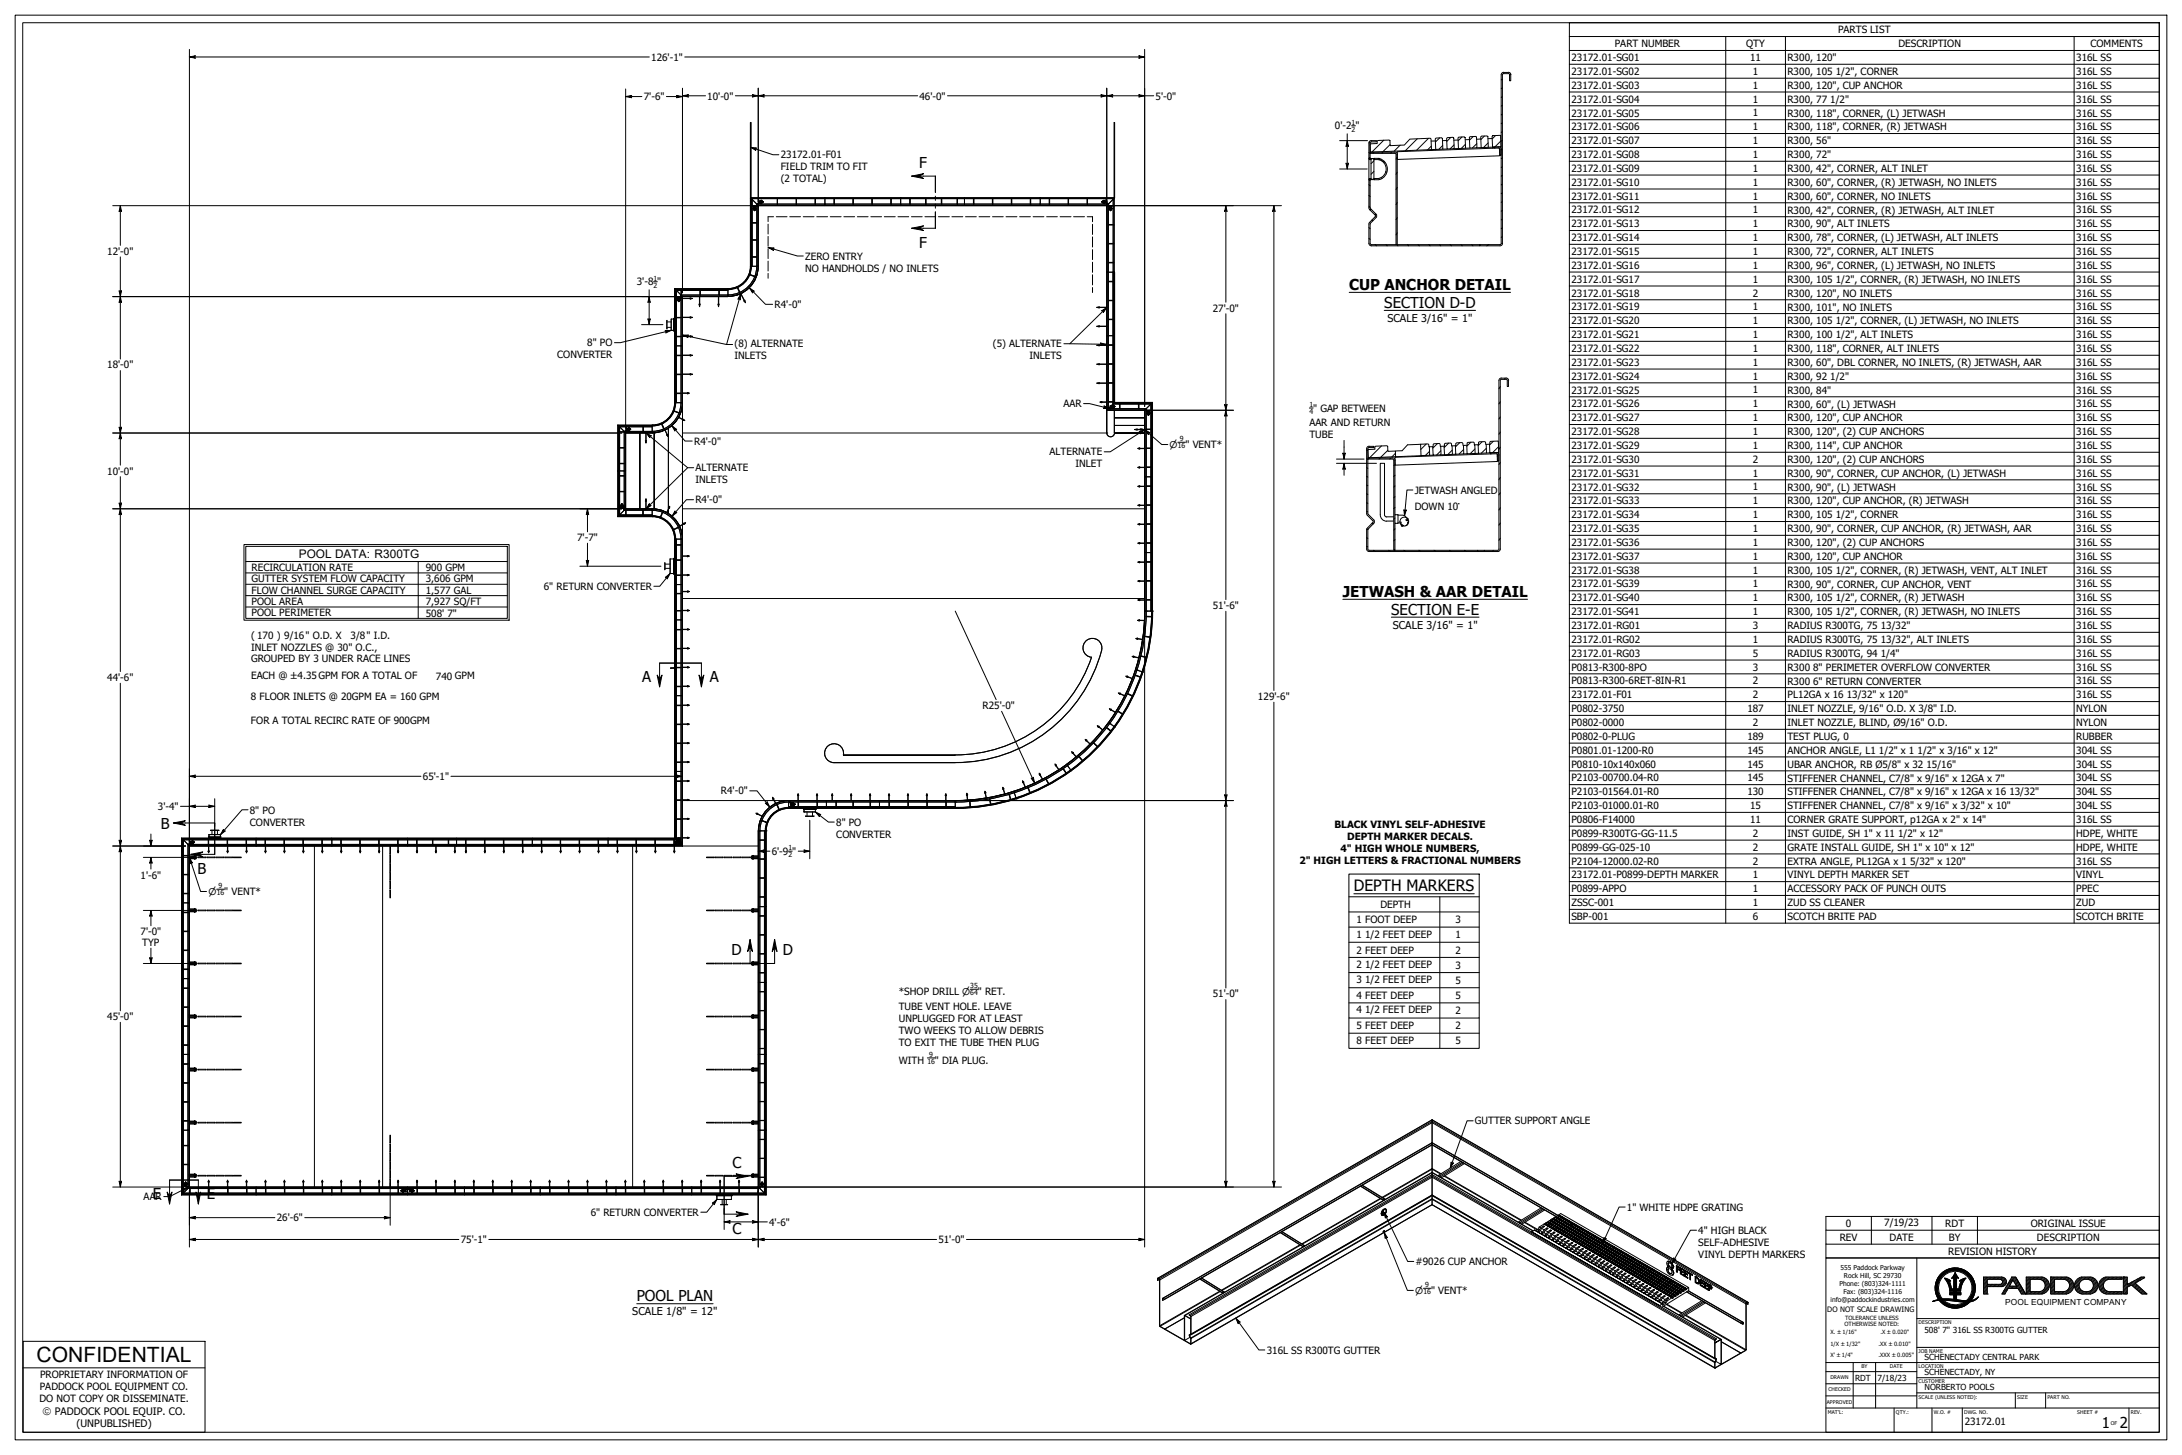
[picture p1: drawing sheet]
<svg xmlns="http://www.w3.org/2000/svg" width="914mm" height="610mm" viewBox="0 0 914 610" stroke-linecap="round" stroke-linejoin="round" font-family="sans-serif">
<defs><g id="words">
<text font-size="8.8" x="15.3" y="570.7">CONFIDENTIAL</text>
<text font-size="6.5" x="567.4" y="373.4">DEPTH MARKERS</text>
<g font-size="6.3">
<text x="385.3" y="70.3">F</text>
<text x="385.3" y="103.7">F</text>
<text x="565.4" y="121.5">CUP ANCHOR DETAIL</text>
<text x="580.1" y="129">SECTION D-D</text>
<text x="562.7" y="250">JETWASH &amp; AAR DETAIL</text>
<text x="583.1" y="257.6">SECTION E-E</text>
<text x="269.1" y="285.9">A</text>
<text x="297.4" y="285.9">A</text>
<text x="67.4" y="347.3">B</text>
<text x="82.7" y="366">B</text>
<text x="306.6" y="400.2">D</text>
<text x="328.1" y="400.2">D</text>
<text x="307" y="489.2">C</text>
<text x="64" y="502.5">E</text>
<text x="86.6" y="502.5">E</text>
<text x="307" y="516.8">C</text>
<text x="266.8" y="545.2">POOL PLAN</text>
<text x="880.7" y="598.3">1</text>
<text x="888.4" y="598.4">2</text>
</g>
<text font-size="5" x="125.2" y="233.9">POOL DATA: R300TG</text>
<text font-size="4.8" x="17.8" y="592.7">ã PADDOCK POOL EQUIP. CO.</text>
<g font-size="4.5">
<text x="581.4" y="134.9">SCALE 3/16&quot; = 1&quot;</text>
<text x="583.6" y="263.5">SCALE 3/16&quot; = 1&quot;</text>
<text x="265" y="551.1">SCALE 1/8&quot; = 12&quot;</text>
</g>
<text font-size="4.3" x="32" y="598">(UNPUBLISHED)</text>
<g font-size="4.2">
<text x="770.3" y="14">PARTS LIST</text>
<text x="676.7" y="19.7">PART NUMBER</text>
<text x="731.8" y="19.8">QTY</text>
<text x="795.5" y="19.8">DESCRIPTION</text>
<text x="876.1" y="19.8">COMMENTS</text>
<text x="272.9" y="25.5">126'-1&quot;</text>
<text x="658.6" y="25.6">23172.01-SG01</text>
<text x="733.4" y="25.6">11</text>
<text x="749.1" y="25.7">R300, 120&quot;</text>
<text x="870.1" y="25.6">316L SS</text>
<text x="658.6" y="31.4">23172.01-SG02</text>
<text x="734.6" y="31.4">1</text>
<text x="749.1" y="31.4">R300, 105</text>
<text x="769.3" y="31.4">1/2&quot;, CORNER</text>
<text x="870.1" y="31.4">316L SS</text>
<text x="296.4" y="41.7">10'-0&quot;</text>
<text x="385.3" y="41.7">46'-0&quot;</text>
<text x="484.3" y="41.7">5'-0&quot;</text>
<text x="658.6" y="37.2">23172.01-SG03</text>
<text x="734.6" y="37.1">1</text>
<text x="749.1" y="37.2">R300, 120&quot;, CUP ANCHOR</text>
<text x="870.1" y="37.2">316L SS</text>
<text x="269.8" y="42">7'-6&quot;</text>
<text x="658.6" y="43">23172.01-SG04</text>
<text x="734.6" y="43">1</text>
<text x="749.1" y="43.1">R300, 77</text>
<text x="767" y="43.1">1/2&quot;</text>
<text x="870.1" y="43">316L SS</text>
<text x="658.6" y="48.8">23172.01-SG05</text>
<text x="734.6" y="48.8">1</text>
<text x="749.1" y="48.8">R300, 118&quot;, CORNER, (L) JETWASH</text>
<text x="870.1" y="48.8">316L SS</text>
<text x="559.4" y="54.2">0'-2 &quot;</text>
<text x="658.6" y="54.6">23172.01-SG06</text>
<text x="734.6" y="54.6">1</text>
<text x="749.1" y="54.7">R300, 118&quot;, CORNER, (R) JETWASH</text>
<text x="870.1" y="54.6">316L SS</text>
<text x="658.6" y="60.4">23172.01-SG07</text>
<text x="734.6" y="60.4">1</text>
<text x="749.1" y="60.5">R300, 56&quot;</text>
<text x="870.1" y="60.4">316L SS</text>
<text x="327.2" y="66.4">23172.01-F01</text>
<text x="327.2" y="71.4">FIELD TRIM TO FIT</text>
<text x="658.6" y="66.2">23172.01-SG08</text>
<text x="734.6" y="66.2">1</text>
<text x="749.1" y="66.2">R300, 72&quot;</text>
<text x="870.1" y="66.2">316L SS</text>
<text x="327.2" y="76.4">(2 TOTAL)</text>
<text x="658.6" y="72">23172.01-SG09</text>
<text x="658.6" y="77.9">23172.01-SG10</text>
<text x="734.6" y="72">1</text>
<text x="734.6" y="77.8">1</text>
<text x="749.1" y="72.1">R300, 42&quot;, CORNER, ALT INLET</text>
<text x="749.1" y="77.9">R300, 60&quot;, CORNER, (R) JETWASH, NO INLETS</text>
<text x="870.1" y="72">316L SS</text>
<text x="870.1" y="77.9">316L SS</text>
<text x="658.6" y="83.6">23172.01-SG11</text>
<text x="734.6" y="83.6">1</text>
<text x="749.1" y="83.7">R300, 60&quot;, CORNER, NO INLETS</text>
<text x="870.1" y="83.6">316L SS</text>
<text x="658.6" y="89.4">23172.01-SG12</text>
<text x="734.6" y="89.4">1</text>
<text x="749.1" y="89.5">R300, 42&quot;, CORNER, (R) JETWASH, ALT INLET</text>
<text x="870.1" y="89.4">316L SS</text>
<text x="658.6" y="95.2">23172.01-SG13</text>
<text x="734.6" y="95.2">1</text>
<text x="749.1" y="95.2">R300, 90&quot;, ALT INLETS</text>
<text x="870.1" y="95.2">316L SS</text>
<text x="658.6" y="101">23172.01-SG14</text>
<text x="734.6" y="101">1</text>
<text x="749.1" y="101.1">R300, 78&quot;, CORNER, (L) JETWASH, ALT INLETS</text>
<text x="870.1" y="101">316L SS</text>
<text x="45" y="106.7">12'-0&quot;</text>
<text x="658.6" y="106.9">23172.01-SG15</text>
<text x="734.6" y="106.8">1</text>
<text x="749.1" y="106.9">R300, 72&quot;, CORNER, ALT INLETS</text>
<text x="870.1" y="106.9">316L SS</text>
<text x="337.4" y="108.8">ZERO ENTRY</text>
<text x="337.4" y="113.8">NO HANDHOLDS / NO INLETS</text>
<text x="658.6" y="112.6">23172.01-SG16</text>
<text x="734.6" y="112.6">1</text>
<text x="749.1" y="112.7">R300, 96&quot;, CORNER, (L) JETWASH, NO INLETS</text>
<text x="870.1" y="112.6">316L SS</text>
<text x="266.9" y="119.6">3'-8 &quot;</text>
<text x="658.6" y="118.4">23172.01-SG17</text>
<text x="734.6" y="118.4">1</text>
<text x="749.1" y="118.5">R300, 105</text>
<text x="769.3" y="118.5">1/2&quot;, CORNER, (R) JETWASH, NO INLETS</text>
<text x="870.1" y="118.4">316L SS</text>
<text x="658.6" y="124.3">23172.01-SG18</text>
<text x="734.6" y="124.3">2</text>
<text x="749.1" y="124.3">R300, 120&quot;, NO INLETS</text>
<text x="870.1" y="124.3">316L SS</text>
<text x="324.6" y="129">R4'-0&quot;</text>
<text x="508.3" y="130.6">27'-0&quot;</text>
<text x="658.6" y="130">23172.01-SG19</text>
<text x="734.6" y="130">1</text>
<text x="749.1" y="130.1">R300, 101&quot;, NO INLETS</text>
<text x="870.1" y="130">316L SS</text>
<text x="658.6" y="135.9">23172.01-SG20</text>
<text x="734.6" y="135.8">1</text>
<text x="749.1" y="135.9">R300, 105</text>
<text x="769.3" y="135.9">1/2&quot;, CORNER, (L) JETWASH, NO INLETS</text>
<text x="870.1" y="135.9">316L SS</text>
<text x="658.6" y="141.7">23172.01-SG21</text>
<text x="734.6" y="141.7">1</text>
<text x="749.1" y="141.7">R300, 100</text>
<text x="769.3" y="141.7">1/2&quot;, ALT INLETS</text>
<text x="870.1" y="141.7">316L SS</text>
<text x="246.1" y="145.2">8&quot; PO</text>
<text x="307.8" y="145.5">(8) ALTERNATE</text>
<text x="416.1" y="145.2">(5) ALTERNATE</text>
<text x="658.6" y="147.4">23172.01-SG22</text>
<text x="734.6" y="147.4">1</text>
<text x="749.1" y="147.5">R300, 118&quot;, CORNER, ALT INLETS</text>
<text x="870.1" y="147.4">316L SS</text>
<text x="45" y="154.4">18'-0&quot;</text>
<text x="233.6" y="150.2">CONVERTER</text>
<text x="307.8" y="150.6">INLETS</text>
<text x="431.4" y="150.2">INLETS</text>
<text x="658.6" y="153.3">23172.01-SG23</text>
<text x="734.6" y="153.2">1</text>
<text x="749.1" y="153.3">R300, 60&quot;, DBL CORNER, NO INLETS, (R) JETWASH, AAR</text>
<text x="870.1" y="153.3">316L SS</text>
<text x="658.6" y="159.1">23172.01-SG24</text>
<text x="734.6" y="159.1">1</text>
<text x="749.1" y="159.1">R300, 92</text>
<text x="767" y="159.1">1/2&quot;</text>
<text x="870.1" y="159.1">316L SS</text>
<text x="658.6" y="164.9">23172.01-SG25</text>
<text x="734.6" y="164.8">1</text>
<text x="749.1" y="164.9">R300, 84&quot;</text>
<text x="870.1" y="164.9">316L SS</text>
<text x="445.6" y="170.6">AAR</text>
<text x="550.3" y="172.5">&quot; GAP BETWEEN</text>
<text x="658.6" y="170.7">23172.01-SG26</text>
<text x="734.6" y="170.7">1</text>
<text x="749.1" y="170.8">R300, 60&quot;, (L) JETWASH</text>
<text x="870.1" y="170.7">316L SS</text>
<text x="548.7" y="178.6">AAR AND RETURN</text>
<text x="658.6" y="176.5">23172.01-SG27</text>
<text x="734.6" y="176.5">1</text>
<text x="749.1" y="176.5">R300, 120&quot;, CUP ANCHOR</text>
<text x="870.1" y="176.5">316L SS</text>
<text x="548.7" y="183.6">TUBE</text>
<text x="658.6" y="182.3">23172.01-SG28</text>
<text x="734.6" y="182.2">1</text>
<text x="749.1" y="182.3">R300, 120&quot;, (2) CUP ANCHORS</text>
<text x="870.1" y="182.3">316L SS</text>
<text x="290.9" y="186.4">R4'-0&quot;</text>
<text x="439.9" y="190.8">ALTERNATE</text>
<text x="496.8" y="187.8">&quot; VENT*</text>
<text x="658.6" y="188.1">23172.01-SG29</text>
<text x="734.6" y="188.1">1</text>
<text x="749.1" y="188.2">R300, 114&quot;, CUP ANCHOR</text>
<text x="870.1" y="188.1">316L SS</text>
<text x="291.5" y="197.5">ALTERNATE</text>
<text x="450.7" y="195.8">INLET</text>
<text x="658.6" y="193.9">23172.01-SG30</text>
<text x="734.6" y="193.9">2</text>
<text x="749.1" y="193.9">R300, 120&quot;, (2) CUP ANCHORS</text>
<text x="870.1" y="193.9">316L SS</text>
<text x="45" y="198.8">10'-0&quot;</text>
<text x="291.5" y="202.5">INLETS</text>
<text x="658.6" y="199.7">23172.01-SG31</text>
<text x="734.6" y="199.7">1</text>
<text x="749.1" y="199.8">R300, 90&quot;, CORNER, CUP ANCHOR, (L) JETWASH</text>
<text x="870.1" y="199.7">316L SS</text>
<text x="592.9" y="206.8">JETWASH ANGLED</text>
<text x="658.6" y="205.5">23172.01-SG32</text>
<text x="734.6" y="205.5">1</text>
<text x="749.1" y="205.5">R300, 90&quot;, (L) JETWASH</text>
<text x="870.1" y="205.5">316L SS</text>
<text x="291.4" y="210.9">R4'-0&quot;</text>
<text x="592.9" y="213.9">DOWN 10°</text>
<text x="658.6" y="211.3">23172.01-SG33</text>
<text x="734.6" y="211.3">1</text>
<text x="749.1" y="211.3">R300, 120&quot;, CUP ANCHOR, (R) JETWASH</text>
<text x="870.1" y="211.3">316L SS</text>
<text x="658.6" y="217.1">23172.01-SG34</text>
<text x="734.6" y="217.1">1</text>
<text x="749.1" y="217.2">R300, 105</text>
<text x="769.3" y="217.2">1/2&quot;, CORNER</text>
<text x="870.1" y="217.1">316L SS</text>
<text x="241.9" y="226.8">7'-7&quot;</text>
<text x="658.6" y="222.9">23172.01-SG35</text>
<text x="734.6" y="222.9">1</text>
<text x="749.1" y="222.9">R300, 90&quot;, CORNER, CUP ANCHOR, (R) JETWASH, AAR</text>
<text x="870.1" y="222.9">316L SS</text>
<text x="658.6" y="228.7">23172.01-SG36</text>
<text x="734.6" y="228.7">1</text>
<text x="749.1" y="228.8">R300, 120&quot;, (2) CUP ANCHORS</text>
<text x="870.1" y="228.7">316L SS</text>
<text x="105.4" y="239.2">RECIRCULATION RATE</text>
<text x="178.4" y="239.2">900 GPM</text>
<text x="658.6" y="234.6">23172.01-SG37</text>
<text x="734.6" y="234.5">1</text>
<text x="749.1" y="234.6">R300, 120&quot;, CUP ANCHOR</text>
<text x="870.1" y="234.6">316L SS</text>
<text x="105.4" y="244">GUTTER SYSTEM FLOW CAPACITY</text>
<text x="178.4" y="244">3,606 GPM</text>
<text x="658.6" y="240.3">23172.01-SG38</text>
<text x="734.6" y="240.3">1</text>
<text x="749.1" y="240.4">R300, 105</text>
<text x="769.3" y="240.4">1/2&quot;, CORNER, (R) JETWASH, VENT, ALT INLET</text>
<text x="870.1" y="240.3">316L SS</text>
<text x="105.4" y="248.7">FLOW CHANNEL SURGE CAPACITY</text>
<text x="178.4" y="248.7">1,577 GAL</text>
<text x="227.9" y="247.2">6&quot; RETURN CONVERTER</text>
<text x="658.6" y="246.1">23172.01-SG39</text>
<text x="658.6" y="252">23172.01-SG40</text>
<text x="734.6" y="246.1">1</text>
<text x="734.6" y="251.9">1</text>
<text x="749.1" y="246.2">R300, 90&quot;, CORNER, CUP ANCHOR, VENT</text>
<text x="749.1" y="252">R300, 105</text>
<text x="769.3" y="252">1/2&quot;, CORNER, (R) JETWASH</text>
<text x="870.1" y="246.1">316L SS</text>
<text x="870.1" y="252">316L SS</text>
<text x="105.4" y="253.5">POOL AREA</text>
<text x="178.4" y="253.6">7,927 SQ/FT</text>
<text x="508.3" y="255.2">51'-6&quot;</text>
<text x="658.6" y="257.7">23172.01-SG41</text>
<text x="734.6" y="257.7">1</text>
<text x="749.1" y="257.8">R300, 105</text>
<text x="769.3" y="257.8">1/2&quot;, CORNER, (R) JETWASH, NO INLETS</text>
<text x="870.1" y="257.7">316L SS</text>
<text x="105.4" y="258.3">POOL PERIMETER</text>
<text x="178.4" y="258.4">508' 7&quot;</text>
<text x="658.6" y="263.6">23172.01-RG01</text>
<text x="734.6" y="263.6">3</text>
<text x="749.1" y="263.6">RADIUS R300TG, 75</text>
<text x="788.2" y="263.6">13/32&quot;</text>
<text x="870.1" y="263.6">316L SS</text>
<text x="105.2" y="267.5">( 170 ) 9/16&quot; O.D. X</text>
<text x="146.9" y="267.6">3/8&quot; I.D.</text>
<text x="658.6" y="269.4">23172.01-RG02</text>
<text x="734.6" y="269.4">1</text>
<text x="749.1" y="269.4">RADIUS R300TG, 75</text>
<text x="788.2" y="269.4">13/32&quot;, ALT INLETS</text>
<text x="870.1" y="269.4">316L SS</text>
<text x="105.2" y="272.5">INLET NOZZLES @ 30&quot; O.C.,</text>
<text x="658.6" y="275.1">23172.01-RG03</text>
<text x="734.6" y="275.1">5</text>
<text x="749.1" y="275.2">RADIUS R300TG, 94</text>
<text x="788.2" y="275.2">1/4&quot;</text>
<text x="870.1" y="275.1">316L SS</text>
<text x="105.2" y="277.6">GROUPED BY 3 UNDER RACE LINES</text>
<text x="658.6" y="281">P0813-R300-8PO</text>
<text x="734.6" y="281">3</text>
<text x="749.1" y="281">R300</text>
<text x="759.8" y="281">8&quot; PERIMETER OVERFLOW CONVERTER</text>
<text x="870.1" y="281">316L SS</text>
<text x="45" y="285.4">44'-6&quot;</text>
<text x="105.2" y="284.6">EACH @ ±4.35GPM FOR A TOTAL OF</text>
<text x="182.7" y="284.7">740 GPM</text>
<text x="658.6" y="286.8">P0813-R300-6RET-8IN-R1</text>
<text x="734.6" y="286.8">2</text>
<text x="749.1" y="286.8">R300</text>
<text x="759.8" y="286.8">6&quot; RETURN CONVERTER</text>
<text x="870.1" y="286.8">316L SS</text>
<text x="105.2" y="293.1">8 FLOOR INLETS @ 20GPM EA = 160 GPM</text>
<text x="527.2" y="293.3">129'-6&quot;</text>
<text x="658.6" y="292.6">23172.01-F01</text>
<text x="734.6" y="292.6">2</text>
<text x="749.1" y="292.6">PL12GA x 16</text>
<text x="773.9" y="292.6">13/32&quot; x 120&quot;</text>
<text x="870.1" y="292.6">316L SS</text>
<text x="411.8" y="297.1">R25'-0&quot;</text>
<text x="658.6" y="298.4">P0802-3750</text>
<text x="732.3" y="298.4">187</text>
<text x="749.1" y="298.4">INLET NOZZLE, 9/16&quot; O.D. X 3/8&quot; I.D.</text>
<text x="870.1" y="298.4">NYLON</text>
<text x="105.2" y="303.1">FOR A TOTAL RECIRC RATE OF 900GPM</text>
<text x="658.6" y="304.2">P0802-0000</text>
<text x="734.6" y="304.2">2</text>
<text x="749.1" y="304.2">INLET NOZZLE, BLIND, Ø9/16&quot; O.D.</text>
<text x="870.1" y="304.2">NYLON</text>
<text x="658.6" y="310">P0802-0-PLUG</text>
<text x="732.3" y="310">189</text>
<text x="749.1" y="310">TEST PLUG, 0</text>
<text x="870.1" y="309.9">RUBBER</text>
<text x="658.6" y="315.8">P0801.01-1200-R0</text>
<text x="732.3" y="315.8">145</text>
<text x="749.1" y="315.8">ANCHOR ANGLE, L1</text>
<text x="787.4" y="315.8">1/2&quot; x 1</text>
<text x="803.6" y="315.8">1/2&quot; x 3/16&quot; x 12&quot;</text>
<text x="870.1" y="315.8">304L SS</text>
<text x="658.6" y="321.6">P0810-10x140x060</text>
<text x="732.3" y="321.6">145</text>
<text x="749.1" y="321.7">UBAR ANCHOR, RB Ø5/8&quot; x 32</text>
<text x="807.3" y="321.7">15/16&quot;</text>
<text x="870.1" y="321.6">304L SS</text>
<text x="177.2" y="326.8">65'-1&quot;</text>
<text x="658.6" y="327.4">P2103-00700.04-R0</text>
<text x="732.3" y="327.4">145</text>
<text x="749.1" y="327.5">STIFFENER CHANNEL, C7/8&quot; x 9/16&quot; x 12GA x 7&quot;</text>
<text x="870.1" y="327.4">304L SS</text>
<text x="302.1" y="332.9">R4'-0&quot;</text>
<text x="658.6" y="333.2">P2103-01564.01-R0</text>
<text x="732.3" y="333.2">130</text>
<text x="749.1" y="333.2">STIFFENER CHANNEL, C7/8&quot; x 9/16&quot; x 12GA x 16</text>
<text x="842.1" y="333.2">13/32&quot;</text>
<text x="870.1" y="333.2">304L SS</text>
<text x="66.2" y="339.3">3'-4&quot;</text>
<text x="104.7" y="340.9">8&quot; PO</text>
<text x="658.6" y="339">P2103-01000.01-R0</text>
<text x="733.4" y="339">15</text>
<text x="749.1" y="339">STIFFENER CHANNEL, C7/8&quot; x 9/16&quot; x 3/32&quot; x 10&quot;</text>
<text x="870.1" y="339">304L SS</text>
<text x="104.7" y="345.9">CONVERTER</text>
<text x="350.5" y="345.9">8&quot; PO</text>
<text x="559.2" y="347.1">BLACK VINYL SELF-ADHESIVE</text>
<text x="658.6" y="344.8">P0806-F14000</text>
<text x="733.4" y="344.8">11</text>
<text x="749.1" y="344.9">CORNER GRATE SUPPORT, p12GA x 2&quot; x 14&quot;</text>
<text x="870.1" y="344.8">316L SS</text>
<text x="350.5" y="351">CONVERTER</text>
<text x="564.6" y="352.1">DEPTH MARKER DECALS.</text>
<text x="658.6" y="350.6">P0899-R300TG-GG-11.5</text>
<text x="734.6" y="350.6">2</text>
<text x="749.1" y="350.6">INST GUIDE, SH 1&quot; x 11</text>
<text x="795.5" y="350.6">1/2&quot; x 12&quot;</text>
<text x="870.1" y="350.6">HDPE, WHITE</text>
<text x="323.4" y="358.1">6'-9 &quot;</text>
<text x="561.8" y="357.1">4&quot; HIGH WHOLE NUMBERS,</text>
<text x="658.6" y="356.4">P0899-GG-025-10</text>
<text x="734.6" y="356.4">2</text>
<text x="749.1" y="356.5">GRATE INSTALL GUIDE, SH 1&quot; x 10&quot; x 12&quot;</text>
<text x="870.1" y="356.4">HDPE, WHITE</text>
<text x="544.5" y="362.1">2&quot; HIGH LETTERS &amp; FRACTIONAL NUMBERS</text>
<text x="658.6" y="362.2">P2104-12000.02-R0</text>
<text x="734.6" y="362.2">2</text>
<text x="749.1" y="362.3">EXTRA ANGLE, PL12GA x 1</text>
<text x="800.4" y="362.3">5/32&quot; x 120&quot;</text>
<text x="870.1" y="362.2">316L SS</text>
<text x="58.9" y="368.1">1'-6&quot;</text>
<text x="658.6" y="368">23172.01-P0899-DEPTH MARKER</text>
<text x="734.6" y="368">1</text>
<text x="749.1" y="368">VINYL DEPTH MARKER SET</text>
<text x="870.1" y="368">VINYL</text>
<text x="94" y="375.1">&quot; VENT*</text>
<text x="658.6" y="373.8">P0899-APPO</text>
<text x="734.6" y="373.8">1</text>
<text x="749.1" y="373.8">ACCESSORY PACK OF PUNCH OUTS</text>
<text x="870.1" y="373.8">PPEC</text>
<text x="578.5" y="380.4">DEPTH</text>
<text x="658.6" y="379.7">ZSSC-001</text>
<text x="734.6" y="379.6">1</text>
<text x="749.1" y="379.7">ZUD SS CLEANER</text>
<text x="870.1" y="379.6">ZUD</text>
<text x="568.5" y="386.8">1 FOOT DEEP</text>
<text x="610" y="386.8">3</text>
<text x="658.6" y="385.4">SBP-001</text>
<text x="734.6" y="385.4">6</text>
<text x="749.1" y="385.4">SCOTCH BRITE PAD</text>
<text x="870.1" y="385.4">SCOTCH BRITE</text>
<text x="58.9" y="391.8">7'-0&quot;</text>
<text x="568.5" y="392.9">1</text>
<text x="572.1" y="392.9">1/2 FEET DEEP</text>
<text x="610" y="393.1">1</text>
<text x="59.6" y="396.4">TYP</text>
<text x="568.5" y="399.5">2 FEET DEEP</text>
<text x="610" y="399.5">2</text>
<text x="568.5" y="405.6">2</text>
<text x="572.1" y="405.6">1/2 FEET DEEP</text>
<text x="610" y="405.8">3</text>
<text x="568.5" y="411.9">3</text>
<text x="572.1" y="411.9">1/2 FEET DEEP</text>
<text x="610" y="412.2">5</text>
<text x="376.7" y="417">*SHOP DRILL ⌀</text>
<text x="409.8" y="417">&quot; RET.</text>
<text x="508.3" y="417.9">51'-0&quot;</text>
<text x="568.5" y="418.5">4 FEET DEEP</text>
<text x="610" y="418.5">5</text>
<text x="376.7" y="423.3">TUBE VENT HOLE. LEAVE</text>
<text x="568.5" y="424.6">4</text>
<text x="572.1" y="424.6">1/2 FEET DEEP</text>
<text x="610" y="424.9">2</text>
<text x="45" y="427.4">45'-0&quot;</text>
<text x="376.7" y="428.3">UNPLUGGED FOR AT LEAST</text>
<text x="568.5" y="431.2">5 FEET DEEP</text>
<text x="610" y="431.3">2</text>
<text x="376.7" y="433.3">TWO WEEKS TO ALLOW DEBRIS</text>
<text x="568.5" y="437.6">8 FEET DEEP</text>
<text x="610" y="437.6">5</text>
<text x="376.7" y="438.3">TO EXIT THE TUBE THEN PLUG</text>
<text x="376.7" y="445.8">WITH</text>
<text x="391.8" y="445.8">&quot; DIA PLUG.</text>
<text x="618.1" y="471.1">GUTTER SUPPORT ANGLE</text>
<text x="60.2" y="502.9">AAR</text>
<text x="247.6" y="509.4">6&quot; RETURN CONVERTER</text>
<text x="681.8" y="507.3">1&quot; WHITE HDPE GRATING</text>
<text x="116" y="511.7">26'-6&quot;</text>
<text x="322.3" y="513.5">4'-6&quot;</text>
<text x="773.6" y="514">0</text>
<text x="789.6" y="513.8">7/19/23</text>
<text x="815.2" y="514">RDT</text>
<text x="851" y="514">ORIGINAL ISSUE</text>
<text x="193.1" y="520.9">75'-1&quot;</text>
<text x="393.3" y="520.9">51'-0&quot;</text>
<text x="711.7" y="517">4&quot; HIGH BLACK</text>
<text x="711.7" y="522">SELF-ADHESIVE</text>
<text x="771" y="519.9">REV</text>
<text x="791.8" y="519.9">DATE</text>
<text x="816.7" y="519.9">BY</text>
<text x="853.6" y="519.9">DESCRIPTION</text>
<text x="711.7" y="527">VINYL DEPTH MARKERS</text>
<text x="816.4" y="525.7">REVISION HISTORY</text>
<text x="593.2" y="530">#9026 CUP ANCHOR</text>
<text x="599.7" y="542.2">&quot; VENT*</text>
<text x="530.9" y="567.1">316L SS R300TG GUTTER</text>
<text x="16.8" y="577.4">PROPRIETARY INFORMATION OF</text>
<text x="16.5" y="587.4">DO NOT COPY OR DISSEMINATE.</text>
<text x="16.7" y="582.4">PADDOCK POOL EQUIPMENT CO.</text>
<text x="823.3" y="596.8">23172.01</text>
</g>
<g font-size="3.9">
<text x="490.2" y="187.8">⌀</text>
<text x="87.4" y="375.1">⌀</text>
<text x="593.1" y="542.2">⌀</text>
</g>
<g font-size="3.5">
<text x="840.4" y="546.9">POOL EQUIPMENT COMPANY</text>
<text x="806.4" y="558.3">508' 7&quot; 316L SS R300TG GUTTER</text>
<text x="806.4" y="569.7">SCHENECTADY CENTRAL PARK</text>
<text x="777.4" y="578.5">RDT</text>
<text x="786.8" y="578.6">7/18/23</text>
<text x="806.4" y="576">SCHENECTADY, NY</text>
<text x="806.4" y="582.4">NORBERTO POOLS</text>
</g>
<text font-size="3.1" x="765.7" y="549.8">DO NOT SCALE DRAWING</text>
<g font-size="2.9">
<text x="566.4" y="52.4">1</text>
<text x="566.4" y="55.2">2</text>
<text x="273.9" y="117.7">1</text>
<text x="273.9" y="120.6">2</text>
<text x="548.7" y="170.6">1</text>
<text x="548.7" y="173.5">4</text>
<text x="494.4" y="184.9">9</text>
<text x="493.6" y="187.8">16</text>
<text x="330.4" y="356.2">1</text>
<text x="330.4" y="359.2">2</text>
<text x="90.8" y="375.1">16</text>
<text x="91.6" y="372.2">9</text>
<text x="406.6" y="414.1">35</text>
<text x="406.6" y="417">64</text>
<text x="389.4" y="442.8">9</text>
<text x="388.6" y="445.8">16</text>
<text x="597.3" y="539.3">9</text>
<text x="596.5" y="542.2">16</text>
</g>
<g font-size="2.8">
<text x="771.3" y="532.3">555 Paddock Parkway</text>
<text x="770.8" y="539">Phone: (803)324-1111</text>
<text x="772.7" y="535.6">Rock Hill, SC 29730</text>
<text x="767.1" y="545.7">info@paddockindustries.com</text>
<text x="772.5" y="542.3">Fax: (803)324-1116</text>
</g>
<g font-size="2.4">
<text x="773" y="555.8">OTHERWISE NOTED:</text>
<text x="773.2" y="552.8">TOLERANCE UNLESS</text>
<text x="767.1" y="559">X. ±1/16&quot;</text>
<text x="767.1" y="563.8">1/X ±1/32&quot;</text>
<text x="787.2" y="563.8">.XX ±0.010&quot;</text>
<text x="788" y="559">.X ±0.020&quot;</text>
<text x="767.1" y="568.6">X' ±1/4&quot;</text>
<text x="787.2" y="568.6">.XXX ±0.005&quot;</text>
</g>
<g font-size="2.2">
<text x="804" y="554.9">DESCRIPTION</text>
<text x="804" y="566.9">JOB NAME</text>
<text x="780" y="573.2">BY</text>
<text x="792" y="573.2">DATE</text>
<text x="804" y="573.3">LOCATION</text>
<text x="767.1" y="577.8">DRAWN</text>
<text x="804" y="579.6">CUSTOMER</text>
<text x="766.2" y="583">CHECKED</text>
<text x="804" y="586">SCALE (UNLESS NOTED):</text>
<text x="845.3" y="586">SIZE</text>
<text x="858" y="586">PART NO.</text>
<text x="765.6" y="588.1">APPROVED</text>
<text x="765.9" y="592.3">MAT'L:</text>
<text x="794.5" y="592.3">QTY.:</text>
<text x="810.4" y="592.3">W.O. #</text>
<text x="823.1" y="592.3">DWG. NO.</text>
<text x="870.5" y="592.3">SHEET #</text>
<text x="892.9" y="592.3">REV.</text>
<text x="884.6" y="596.8">OF</text>
</g>
</g></defs>
<!-- layer: Hatch (ANSI) -->
<g fill="none" stroke="#000" stroke-width=".42">
<path d="M629.6 36.8l-.5 .3M629.6 33.2l-.5 .3M633.1 31.2l-.5 .2M573.8 59.5l.4 .4M579.9 58.7l-5 5.1M593.9 58.2l-4.9 4.9M598.6 58l-4.9 4.9M603.3 57.8l-1.8 1.7M607.9 57.6l-1.6 1.6M612.6 57.4l-1.5 1.6M617.3 57.2l-1.5 1.5M622 57l-1.4 1.5"/>
<path d="M623.6 59.9l-1.9 1.9M626.7 56.8l-1.4 1.4M629 59.1l-2.6 2.5M629.6 58.9l-.5 .2M629.6 55.2l-.5 .3M629.6 51.5l-.5 .3M629.6 47.8l-.5 .3M629.6 44.2l-.5 .2M629.6 40.5l-.5 .3M573.7 77.3l.5 .6M573.7 63.9l.5 .5M573.7 75.2l.2 .1"/>
<path d="M573.7 66.4l.7 .5M575.8 63.8l-.4 .5M575.8 71.8l-1.3 1.2M575.8 67.4l-1.3 1.2M577.5 66.4l3 1.7M578.7 74.4l.5 .3M579.4 63.8l-.3 .5M580.7 71.9l.5 .2M582.5 60.6l-2.9 2.9M583.1 63.8l-.3 .5M585.5 65.8l-.5 .9M585.5 72.1l-.5 .9"/>
<path d="M585.5 78.5l-.5 .9M586.7 60.8l-2.4 2.5M599.8 61.2l-1.5 1.5M604.6 61l-1.6 1.5M609.3 60.7l-1.6 1.7M614.1 60.5l-1.7 1.7M618.9 60.2l-1.9 1.8M626.1 61.6l.3 .5M629.6 77.2l-.5 .3M629.6 73.5l-.5 .3M629.6 69.8l-.5 .4M629.6 66.2l-.5 .3"/>
<path d="M629.6 62.5l-.5 .3M573.7 99.8l.5 .5M573.7 95.3l.5 .5M573.7 81.9l.5 .5M573.7 86.4l.5 .5M575 92.1l.3 .4M585.5 84.8l-.5 .9M585.5 91.2l-.5 .9M585.5 97.5l-.5 .9M629.6 99.2l-.5 .2M629.6 95.5l-.5 .3M629.6 91.8l-.5 .3"/>
<path d="M629.6 88.2l-.5 .3M629.6 84.5l-.5 .3M629.6 80.8l-.5 .4M576.3 102.5l.5 .5M580.8 102.5l.5 .5M585.3 102.5l.6 .5M589.8 102.5l.5 .5M594.3 102.5l.5 .5M598.8 102.5l.5 .5M603.2 102.5l.6 .5M607.8 102.5l.5 .5M612.3 102.5l.5 .5"/>
<path d="M616.7 102.5l.6 .5M624 102.5l-.9 .5M630.7 158.4l-.3 .5M628.7 162l-.6 .9M628.7 168.3l-.6 .9M628.7 174.7l-.6 .9M572.7 199.6l.5 .3M572.7 195.9l.5 .3M572.7 192.2l.5 .3M572.7 188.6l.5 .2M578.4 191.8l-.5 .5M578.9 186.8l-5.5 5.5"/>
<path d="M581.6 188.7l-3 2.9M582.9 191.8l-.5 .5M584.6 194.6l-.5 .5M584.6 199.1l-.5 .5M584.8 189.9l-1.5 1.5M597.7 186.1l-2.3 2.2M599.1 189.1l-1.8 1.7M602.4 185.9l-1.9 1.9M603.8 188.8l-1.8 1.8M607.1 185.7l-1.9 1.8M608.6 188.6l-1.9 1.8M611.7 185.5l-1.8 1.8"/>
<path d="M613.3 188.3l-1.9 1.9M616.4 185.3l-1.7 1.6M618.1 188.1l-2 2M621.1 185.1l-1.7 1.6M622.9 187.8l-2.1 2.1M624.6 190l.2 .2M625.8 184.9l-1.6 1.5M627.6 193l.2 .2M628 187.1l-2.5 2.6M628.7 181l-.6 .9M628.7 187.4l-.6 .9M628.7 193.7l-.6 .9"/>
<path d="M572.7 214.2l.5 .3M572.7 210.6l.5 .3M572.7 206.9l.5 .3M572.7 203.3l.5 .2M575 219.2l.5 .3M584.6 203.6l-.5 .5M584.6 208.1l-.5 .5M584.6 212.6l-.5 .5M584.6 217l-.5 .6M628.7 200.1l-.6 .9M628.7 206.4l-.6 .9M628.7 212.8l-.6 .9"/>
<path d="M628.7 219.1l-.6 .9M572.7 228.9l.5 .3M572.7 225.2l.5 .4M572.8 221.6l.5 .3M575.6 230.6l.9 .5M581.9 230.6l.9 .5M584.6 221.6l-.5 .5M584.6 226.1l-.5 .5M584.6 230.5v.1M588.3 230.6l.9 .5M594.6 230.6l.9 .5M601 230.6l.9 .5"/>
<path d="M607.3 230.6l.9 .5M613.7 230.6l.9 .5M622.1 230.6l-.3 .5M625.8 230.6l-.3 .5M628.7 225.5l-.6 .9M831.5 535.1l-.3 .2M832 535.1l-.8 .8M832.6 535.1l-1.4 1.3M832.8 539.9l-1.6 1.6M832.8 539.3l-1.6 1.7M832.8 537.7l-1.6 1.5M832.8 537.1l-1.6 1.6"/>
<path d="M832.8 536.5l-1.6 1.7M832.9 538.1l-1.7 1.7M833.1 535.1l-1.9 1.9M833.4 538.1l-2.2 2.3M833.7 535.1l-2.5 2.5M834 538.1l-.9 1M834.3 535.1l-1 .9M834.6 538.1l-1 1M834.8 535.1l-.9 .9M835.2 538.1l-1 1M835.4 535.1l-.9 .9M835.7 538.1l-.9 1"/>
<path d="M836 535.1l-1 .9M836.3 538.1l-1 1M836.5 535.1l-1 .9M836.8 538.1l-.9 1M837.1 535.1l-1 .9M837.4 538.1l-1 1M837.6 535.1l-.9 .9M837.9 538.1l-.9 1M838.2 535.1l-1 .9M838.7 538l-1.1 1.1M838.8 535.1l-1 .9M839.2 535.2l-.9 .9"/>
<path d="M839.7 535.2l-1 1.1M840 535.5l-1 1M840.4 535.7l-1.2 1.2M840.5 536.1l-1.6 1.6M840.7 536.4l-2.6 2.7M840.8 537.5l-1.5 1.5M840.9 536.9l-2.2 2.2M842.3 538.9l-3.3 3.3M842.6 537.9l-2.9 3M842.8 538.9l-.9 .9M843.3 535.1l-.4 .3M843.4 538.9l-.9 .9"/>
<path d="M843.4 536.6l-3 3M843.8 535.1l-1.7 1.7M843.9 538.9l-.9 .9M844.4 535.1l-3.2 3.1M844.5 538.9l-.9 .9M844.8 535.2l-1.2 1.2M845 535.6l-1.2 1.2M845.1 538.9l-1 .9M845.2 535.9l-1.2 1.2M845.4 536.3l-1.2 1.2M845.6 536.6l-1.1 1.2M845.8 537l-1.1 1.2"/>
<path d="M846 537.3l-1.1 1.2M846.3 537.7l-1.2 1.2M846.5 538l-1.8 1.8M846.6 538.4l-1.4 1.4M846.9 538.7l-1.1 1.2M847.1 539.1l-1.2 1.2M847.3 539.4l-1.2 1.2M847.5 539.8l-1.1 1.2M849.4 535.1l-.3 .3M850 535.1l-.9 .8M850.5 535.1l-1.4 1.4M850.8 537.1l-1.7 1.6"/>
<path d="M850.8 539.9l-1.7 1.7M850.8 539.3l-1.7 1.7M850.8 538.7l-1.7 1.7M850.8 538.2l-1.7 1.7M850.8 537.6l-1.7 1.7M850.8 536.5l-1.7 1.7M851.1 535.1l-2 2M851.7 535.1l-2.6 2.6M852.2 535.1l-.9 .9M852.8 535.1l-.9 .9M853.4 535.1l-1 .9M853.9 535.1l-.9 .9"/>
<path d="M854.5 535.1l-.9 .9M855 535.1l-.9 .9M855.6 535.1l-1 .9M856 535.2l-.9 .9M856.5 535.3l-1 .9M856.9 535.4l-1 1M857.2 535.7l-1 1M857.6 535.9l-1.1 1.1M857.8 536.2l-1.1 1.1M858.1 536.5l-1.2 1.2M858.3 536.8l-1.3 1.4M858.5 537.2l-1.4 1.5"/>
<path d="M858.6 537.7l-1.7 1.7M858.7 539.2l-2.8 2.9M858.8 538.7l-3.5 3.5M858.8 538.1l-4.1 4.1M859.5 535.1l-.2 .2M860.1 535.1l-.8 .7M860.7 535.1l-1.4 1.3M861 539.7l-1.7 1.8M861 539.2l-1.7 1.7M861 538.6l-1.7 1.7M861 538l-1.7 1.7M861 537.5l-1.7 1.7"/>
<path d="M861 537l-1.7 1.7M861 536.4l-1.7 1.7M861.2 535.1l-1.9 1.9M861.8 535.1l-2.5 2.4M862.3 535.1l-.9 .9M862.9 535.1l-1 .9M863.5 535.1l-1 .9M864 535.1l-.9 .9M864.6 535.1l-.9 .9M865.1 535.1l-.9 .9M865.7 535.1l-1 .9M866.2 535.1l-.9 1"/>
<path d="M866.6 535.2l-.9 1M867 535.4l-1 1M867.3 535.6l-.9 1M867.7 535.9l-1.1 1M868 536.1l-1.1 1.2M868.2 536.4l-1.1 1.2M868.5 536.8l-1.3 1.3M868.7 537.1l-1.4 1.4M868.7 539.9l-2 2M868.8 537.6l-1.6 1.6M868.9 538l-4.1 4.2M869 539.1l-3.1 3.1"/>
<path d="M869 538.5l-3.6 3.7M871.3 538.4l-1.6 1.7M871.3 539l-1.4 1.4M871.4 539.4l-1.3 1.4M871.4 537.8l-1.8 1.8M871.6 539.8l-1.3 1.3M871.6 535.3l-2 2M872.4 535.1l-3 3M873 535.1l-3.6 3.6M873.6 535.1l-4.2 4.1M874.1 535.1l-1.1 1.1M874.7 535.1l-.9 .9"/>
<path d="M875.2 535.1l-.9 .9M875.8 535.1l-1 .9M876.3 535.1l-1 1M876.7 535.2l-1 1.1M877.2 535.4l-1.1 1M877.5 535.6l-1.1 1.1M877.8 535.9l-1.1 1.1M878.1 536.1l-1.2 1.2M878.4 536.4l-1.3 1.3M878.6 536.8l-1.4 1.4M878.8 537.1l-1.5 1.6M878.9 539.8l-2.1 2.1"/>
<path d="M879 537.5l-1.9 1.9M879.1 537.9l-4.2 4.3M879.2 539.1l-3.2 3.1M879.2 538.5l-3.7 3.7M881.5 538.9l-1.5 1.5M881.5 538.4l-1.6 1.6M881.6 539.4l-1.4 1.3M881.6 537.7l-1.9 1.9M881.7 535.3l-1.8 1.9M881.8 539.7l-1.3 1.3M882.5 535.1l-3 2.9M883.1 535.1l-3.6 3.5"/>
<path d="M883.7 535.1l-4.2 4.1M884.2 535.1l-1.1 1.1M884.8 535.1l-.9 .9M885.3 535.1l-.9 .9M885.9 535.1l-.9 .9M886.5 535.1l-1 .9M887 535.1l-.9 .9M887.6 535.1l-.9 .9M888.2 535.1l-1 .9M888.7 535.1l-.9 .9M889.3 535.1l-.9 .9M889.3 535.6l-.4 .4"/>
<path d="M889.8 535.1h.1M890.4 535.1l-.6 .5M891 535.1l-1.2 1.1M891.5 539.6l-1.7 1.7M891.5 537.9l-1.7 1.7M891.5 537.3l-1.7 1.7M891.5 536.8l-1.7 1.6M891.5 536.3l-1.7 1.6M891.5 535.7l-1.7 1.6M891.5 535.1l-1.7 1.7M892.2 537.7l-2.4 2.4M893.4 537.1l-3.6 3.6"/>
<path d="M894.6 536.4l-2.5 2.6M895 537.8l-1.2 1.1M895.3 538l-1.2 1.2M895.5 538.4l-1 1M895.8 535.8l-2.5 2.6M895.9 538.6l-1.2 1.1M896.1 538.9l-1.1 1M896.4 539.1l-1.1 1.1M896.7 539.4l-1 1M897 539.7l-1 1M897 535.2l-3.5 3.5M897.3 539.9l-1.1 1.1"/>
<path d="M897.7 535.1l-2 2M898.3 535.1l-1.4 1.3M898.7 535.2l-.4 .4M832.8 542.2h.1M832.8 541.6l-.6 .6M832.8 541l-1.1 1.2M832.8 540.4l-1.6 1.7M840.3 541.9l-.2 .3M841.1 540.6l-1.6 1.6M847.7 540.1l-1.1 1.2M847.9 540.5l-1.1 1.1M848.1 540.8l-1.1 1.2"/>
<path d="M848.4 541.2l-1 1M848.6 541.5l-.6 .7M848.7 541.9l-.1 .3M850.8 541l-1.2 1.2M850.8 540.4l-1.7 1.7M851.2 541.1l-1 1.1M851.7 541.1l-.9 1.1M852.3 541.1l-1 1.1M852.9 541.1l-1 1.1M853.4 541.1l-1 1.1M854 541.1l-1 1.1M854.6 541.1l-1 1.1"/>
<path d="M855.3 541l-1.2 1.2M858.5 540.1l-1.8 1.7M861 540.9l-1.3 1.3M861 540.3l-1.7 1.7M861.3 541.1l-1 1.1M861.8 541.1l-.9 1.1M862.4 541.1l-1 1.1M863 541.1l-1 1.1M863.5 541.1l-.9 1.1M864.1 541.1l-1 1.1M864.7 541.1l-1 1.1M865.3 541l-1.1 1.2"/>
<path d="M871.9 540.1l-1.3 1.2M872.1 540.4l-1.1 1.1M872.4 540.7l-1.1 1.1M872.7 540.9l-1 1M873.2 541l-1 1M873.6 541.1l-.9 1.1M874.2 541.1l-1 1.1M874.8 541.1l-1 1.1M875.5 541l-1.2 1.2M882 540.1l-1.2 1.2M882.3 540.4l-1.2 1.1M882.5 540.6l-1.1 1.2"/>
<path d="M882.9 540.9l-1 1M883.3 541l-1 1M883.7 541.1l-.9 1.1M884.3 541.1l-1 1.1M884.9 541.1l-1 1.1M885.4 541.1l-1 1.1M886 541.1l-1 1.1M886.5 541.1l-.9 1.1M887.1 541.1l-1 1.1M887.7 541.1l-1 1.1M888.2 541.1l-1 1.1M888.8 541.1l-1 1.1"/>
<path d="M889.3 541.8l-.4 .4M889.3 541.2l-.9 1M891.5 541.8l-.3 .4M891.5 541.3l-.9 .9M891.5 540.8l-1.4 1.4M891.5 540.2l-1.7 1.6M897.6 540.2l-1 1.1M897.9 540.4l-1 1.1M898.2 540.7l-1 1.1M898.5 541l-1.1 1M898.8 541.3l-.9 .9M899.1 541.5l-.6 .7"/>
<path d="M899.4 541.8l-.4 .4M899.7 542l-.1 .2"/>
</g>
<!-- layer: Symbol (ANSI) -->
<g fill="none" stroke="#000" stroke-width=".42">
<path d="M657.7 15.3v-5.8h247.2v5.8M657.7 15.3h247.2v5.8M657.7 15.3v371.5h247.2v-365.7M723.2 15.3v371.5M748.2 15.3v371.5M869.2 15.3v371.5M657.7 21.1h247.2M657.7 26.9h247.2M657.7 32.8h247.2M657.7 38.5h247.2M657.7 44.3h247.2M657.7 50.2h247.2"/>
<path d="M657.7 55.9h247.2M314.5 61.7l2.6 .3-1 .2 .6 .8zM314.5 61.7l9.4 3.1h2.5M657.7 61.8h247.2M657.7 67.6h247.2M657.7 73.3h247.2M657.7 79.2h247.2M657.7 85h247.2M657.7 90.8h247.2M657.7 96.6h247.2M321.9 103.7l2.5 .2-.9 .2 .7 .8zM321.9 103.7l12.2 3.6h2.5"/>
<path d="M657.7 102.4h247.2M657.7 108.2h247.2M657.7 114h247.2M657.7 119.8h247.2M278.7 138.6l2.5-.2-2.2 1.1 .7-.7zM281.2 138.4l-21.2 5.2h-2.5M310.4 123.1l-.2 2.6-.3-1-.7 .7zM310.4 123.1l-5.9 21.2M461.6 130.2l2.2-1.4-1.5 2.1 .4-.9zM463.8 128.8l-15.5 15.2M565.4 122.5h67.6M580.1 130h38.3"/>
<path d="M657.7 125.6h247.2M657.7 131.4h247.2M657.7 137.2h247.2M286 140.4h2.5l-.9 .3 .8 .7zM286 140.4l18.5 3.9h2.5M445.8 144l17.8 .3M461.1 143.7l2.5 .6-2.5 .4 .9-.4zM657.7 143h247.2M657.7 148.8h247.2M657.7 154.6h247.2M454.1 169.1h2.5l8.3 2M462.6 170.1l2.3 1h-2.5l1-.3z"/>
<path d="M657.7 160.4h247.2M657.7 166.2h247.2M657.7 172h247.2M657.7 177.9h247.2M270.8 181.4l2.2 1.2-1-.1 .4 .9zM270.8 181.4l17.4 14.6M290.7 196h-2.5l-17.4 17.2M477.3 181l2.4-1-1.9 1.8 .5-.9zM479.7 180l2.2 1.3-1-.2 .4 1zM489.4 186.2h-2.5l-7.2-6.2-14.4 9.3h-2.6M493.6 185.3h3.2M657.7 183.6h247.2"/>
<path d="M657.7 189.5h247.2M657.7 195.3h247.2M272.2 211l-.3 1 1-.2-2.1 1.4zM588.3 213.6l.5 .8 .5-.8-.7 2.5zM592.1 205.3h-2.5l-1 10.8M657.7 201h247.2M657.7 206.9h247.2M657.7 212.7h247.2M657.7 218.5h247.2M657.7 224.3h247.2M657.7 230.1h247.2M657.7 235.9h247.2"/>
<path d="M278.8 241.9l2-1.6-1.2 2.3 .2-1zM280.8 240.3l-4.3 5.3h-2.5M562.7 251.1h77.4M583.1 258.6h36.7M657.7 241.7h247.2M657.7 247.5h247.2M657.7 253.3h247.2M657.7 259.1h247.2M657.7 264.9h247.2M657.7 270.7h247.2M657.7 276.5h247.2M657.7 282.3h247.2"/>
<path d="M657.7 288.1h247.2M657.7 293.9h247.2M657.7 299.7h247.2M657.7 305.6h247.2M657.7 311.3h247.2M657.7 317.1h247.2M103.9 339.3h-2.5l-9 10.4M657.7 323h247.2M657.7 328.7h247.2M657.7 334.6h247.2M79.4 359.3l1.2 2.3-.7-.7-.2 1zM79.4 359.3l4.7 14.2h2.5"/>
<path d="M93.7 347.5l-.2 .9 .9-.3-2 1.6zM341.7 340.2l2.3 1.1-1-.1 .4 .9zM341.7 340.2l5.5 4.2h2.4M657.7 340.4h247.2M657.7 346.1h247.2M657.7 352h247.2M657.7 357.8h247.2M90.8 372.6h3.2M657.7 363.6h247.2M657.7 369.4h247.2M657.7 375.2h247.2M657.7 381h247.2"/>
<path d="M406.6 414.5h3.2M388.6 443.2h3.2M617.3 469.6h-2.5l-7 19.7M76.2 498.2l2.5-.7-2.1 1.6 .6-.8zM78.7 497.5l-7.6 3.8h-2.5M608.1 486.9l.2 .9 .8-.6-1.3 2.1zM298.5 504.1l1.9-1.6-1.1 2.3 .1-1zM300.4 502.5l-4.2 5.4h-2.5M579.9 507.9l1.6 2-.9-.6v1zM579.9 507.9l10 20.6h2.6M580.1 516.4l1.3 2.1-.8-.6-.1 1zM580.1 516.4l9.7 24.2h2.5"/>
<path d="M672.2 518.5l.1 1 .8-.6-1.5 2.1zM681 505.7h-2.5l-6.9 15.3M710.9 515.4h-2.5l-7.7 14M765.2 515.4v5.9h139.7M784.2 509.7v11.6M809.6 509.7v11.6M828.7 509.7v11.6M904.9 515.4h-139.7v-5.7h139.7v11.6M596.5 539.7h3.2M701.4 527v1l.9-.5-1.6 1.9zM765.2 521.3v5.7h139.7v-5.7M266.8 546.2h32"/>
<path d="M517.8 552.3l1.9 1.7-.9-.4 .1 1zM517.8 552.3l9.8 13.3h2.4"/>
</g>
<!-- layer: Visible (ANSI) -->
<g fill="none" stroke="#000" stroke-width=".42">
<path d="M630.1 30.4h2M630.1 30.9h2M630.1 30.3l-.6 .2-.4 .8v70.9l-.5 .3h-8.5v.5h8.5l.6-.2 .5-.9-.1-70.5 .5-.6M632.1 30.3l.6 .2 .5 .8M632.1 30.8l.6 .5M632.6 31.4v2.4h.5v-2.4M314.5 51.3h.2v31.8h-.2zM466.9 51.3l.1 31.8M466.9 51.3h.1M467 51.3v31.8M574.7 58.9h2.1v.5h-2.1M574.7 58.9l-.6 .2-.4 .8v6.3h.5v-6.3l.5-.5"/>
<path d="M601.5 58.2l.3-.4 2.3-.1 .4 .3 .1 4.5-2.9 .1zM601.5 59.1h-1.7M606.2 58l.4-.3 2.3-.2 .3 .3 .2 4.5-3 .1zM606.3 58.9h-1.8M611 57.8l.3-.3 2.4-.2 .3 .4 .2 4.4-3 .1zM611.1 58.7h-1.8M615.8 57.5l2.6-.4 .3 .4 .2 4.4-3 .1zM615.8 58.5h-1.8M620.5 57.3l.3-.3h2.4l.3 .2 .2 4.5-3 .1zM620.6 58.2l-1.8 .2M625.3 57.1l.3-.3 3.2-.1 .2 4.8-3.5 .2zM625.3 58l-1.7 .1"/>
<path d="M573.7 75.4h.5v11.7l.3 .5-.3 .4-.5-.9zM573.7 74.8h.7v.5h-.7zM573.7 66.4h.7v.5h-.7zM573.7 66.2v.2M573.7 66.9v7.9M573.7 75.3v.1M574.2 60.3l3-.2-.1-.9 .3-.3 4.8-.2 .3 .2v2.1l6-.2 2.3-2.5 8.6-.4 .3 .3 .2 4.5-25.6 1.1zM574.2 66.2v.2M574.2 75.3v.1M574.4 75.3h1.5M574.4 66.4h1.5M574.4 66.9h.1"/>
<path d="M574.5 74.7l-.1 .1M574.5 66.5h1.3v8.6h-1.3zM575.8 74.7l.1 .1M575.9 66.9h-.1M577.7 66.9a4 4 0 0 1 3.2 3.9 4 4 0 0 1-3.2 3.9M577.7 74.8h-1.8v.5h1.9M578.1 66.4a4.6 4.6 0 0 1 3.3 4.4 4.6 4.6 0 0 1-3.3 4.4M578.2 75.2h-.4M578.2 66.4h-2.3v.5h1.8M584.5 63.8h-10.3v.5h10.3M584.5 64.2l.6 .5M584.5 63.7l.9 .4 .2 .6"/>
<path d="M585 64.8v37.7h.5v-37.7M601.7 62.6l-1.8 .1M606.4 62.4l-1.8 .1M611.2 62.2l-1.8 .1M615.9 62l-1.7 .1M620.7 61.8l-1.8 .1M625.5 61.7h-1.8M625.5 61.6l2.6-.1 .7 .3 .3 .5v2.8h-.5l-.1-2.9-3-.1zM625.5 62.1l-40 1.5 .1 3.2 42.9-1.5-.2-3.2M314.7 83.1l.2 .1M314.7 83.1h-.2v28.5M314.7 83.1h31v2.4"/>
<path d="M314.7 82.9l31 .1M314.7 83.1v28.5M314.9 93.3h2.2M314.9 86.2h2.2M314.9 83.2l2.2 2.3M315.2 86.2v-2.6l-.3-.4-.2 28.1M315.2 86.4v6.9M315.2 93.5v7M315.5 87.2h.3M315.5 87.2v.1M315.6 87.4h1.3zM315.7 87.6h1z"/>
<path d="M315.7 87.7h1zM315.7 87.6v.1M315.8 87.8h.1M315.8 86.4l.7 .1zM315.8 86.7h.7zM315.8 86.9l.7 .1zM315.8 87.2h.7zM315.8 86.5l.7 .2zM315.8 86.7h.7M315.8 86.8l.7 .3h-.7zM315.8 87.1h.7M315.8 87.2l1.1 .2"/>
<path d="M315.8 87.8l.7 .1zM315.8 87.3l-.3 .1M315.8 86.4h.1M315.8 86.6v.1M315.8 87.1v.1M315.9 87.9h.6zM315.9 87.9h.1M316 88h.4M316 88.1h.4zM316 88.1h.1M316.1 88.2h.2M316.4 88.1h.1"/>
<path d="M316.5 86.4h.1M316.5 86.8v.1M316.7 87.6l-.2 .3M316.8 86.4h.2M316.8 86.4h.1M316.8 87.5l-.1 .1M316.9 87.4h-1.4l.2 .2M316.9 86.4h.1M317 86.4h.1M317 86.1v.1M317 85.9h.1M317.1 85.9l-.2 .3"/>
<path d="M317.1 86.1l-.2 .1M317.1 85.9v.2M317.1 85.9h.1M317.1 86.1v.1M317.1 93.3l-2.2 .2M317.1 86.2l-2.2 .2M317.1 85.5l.5 .5M317.1 85.5v.7M317.1 86.4v6.9M317.1 93.5v7M317.5 85.5h.1M317.5 85.4h.1"/>
<path d="M317.6 85.4h.2M317.6 85.4v.1M317.6 86l.1 25.6M317.6 86l.2 .2M317.6 86h28.1M317.8 86.9v-.7h146v.7M317.8 83.2l.1 2.3M317.8 85.2l-.2 .2M317.8 86.2l-.1 25.4M317.8 85.5h-.7l.5 .5M317.8 86.2v25.4M317.9 85.5h.1"/>
<path d="M317.9 85.2v.2M317.9 85.5h7.8M317.9 83.2v2.3M317.9 84.3h.2M317.9 84.9h.1M317.9 85.2h.1M317.9 84.3l.1 .6zM317.9 85.3h.1M318 85.2h.1M318 85.2v.1M318 85.3h.1M318 84.9l.1-.6v.6"/>
<path d="M318.2 84.3l-.1 .6zM318.4 84.3v.6M318.5 84.3v.6zM318.6 84.3l.1 .6M318.6 84.3h.2M318.7 84.3l.1 .6zM318.9 84.3l-.1 .6M318.9 84.3l.1-.4v1.4M318.9 85.3h.1M318.9 83.9h.1M318.9 83.9v.4M319 83.9h.1"/>
<path d="M319 83.9v1.3zM319 85.2l-.1-.3v.4M319.2 84.1v1.1M319.3 84.1l-.1 1.1M319.3 84.2v.8zM319.3 84.2l-.1 .9M319.5 84.8v-.5v.6M319.5 84.3l-.1 .7M319.7 84.5l-.1 .3M319.8 84.5l-.1 .3M319.8 84.5h.1M319.8 84.5v.1"/>
<path d="M325.7 83.2l.1 2.3M325.8 85.5h.1M325.8 85.5h7.8M325.8 83.2v2.3M333.6 83.2l.2 2.3M333.8 85.5h.1M333.8 85.5h7.8M333.8 83.2v2.3M341.6 83.2l.1 2.3M341.7 85.5h.1M341.7 85.5h7.8M341.7 83.2v2.3"/>
<path d="M345.4 83.1l-30.5 .1M345.4 83.1h.1M345.7 85.5v.5M345.7 86.1l-27.9 .1M345.7 86l31.7 .1M345.7 86.1h31.7M345.7 82.9h31.7M345.7 82.9v2.6M345.7 86v.1M345.9 83.1h.1M349.5 83.2l.1 2.3M349.6 85.5h.1"/>
<path d="M349.6 85.5h7.8M349.6 83.2v2.3M357.4 83.2l.2 2.3M357.6 85.5h.1M357.6 85.5h7.8M357.6 83.2v2.3M365.4 83.2l.1 2.3M365.5 85.5h.1M365.5 85.5h7.8M365.5 83.2v2.3M373.3 83.2l.1 2.3M373.4 85.5h4"/>
<path d="M373.4 85.5h.1M373.4 83.2v2.3M377.2 83.1h-31.3M377.4 83l-31.7 .1M377.4 85.5v.5l26.8 .1M377.4 86.1h26.8M377.4 82.9h26.8M377.4 85.5h3.9M377.4 82.9v3.2M377.7 83.1h.1M381.3 83.2l.1 2.3M381.4 85.5h.1"/>
<path d="M381.4 85.5h6.5M381.4 83.2v2.3M387.9 83.2l.1 2.3M388 85.5h6.5M388 83.2v2.3M394.5 83.2l.2 2.3M394.7 85.5h6.4M394.7 83.2v2.3M401.1 83.2l.2 2.3M401.3 85.5h2.9M401.3 83.2v2.3M403.9 83.1h-26.2"/>
<path d="M404.2 85.5v.5l31.7 .1M404.2 86.1h31.7M404.2 82.9h31.7M404.2 83l-26.8 .1M404.2 85.5h3.7M404.2 82.9v3.2M404.4 83.1h.1M407.9 83.2l.2 2.3M408.1 85.5h.1M408.1 85.5h7.8M408.1 83.2v2.3M415.9 83.2l.1 2.3"/>
<path d="M416.1 85.5h.1M416.1 85.5h7.7M416.1 83.2v2.3M423.8 83.2l.2 2.3M424 85.5h7.7M424 83.2v2.3M431.7 83.2l.2 2.3M431.9 85.5h4M431.9 83.2v2.3M435.7 83.1h-31.3M435.9 83l-31.7 .1M435.9 86.1l27.9 .1"/>
<path d="M435.9 82.9v3.1v-.5M435.9 85.5h3.8M436.2 83.1l30.5 .1M439.7 83.2l.2 2.3M439.9 85.5h7.7M439.9 83.2v2.3M447.6 83.2l.1 2.3M447.8 85.5h.1M447.8 85.5h7.7M447.8 83.2v2.3M455.5 83.2l.2 2.3M455.7 85.5h7.8"/>
<path d="M455.7 83.2v2.3M461.7 84.5h.1M461.7 84.6l.2 .2M461.8 84.5h.1M461.8 84.5l.2 .3M462 84.4v.4zM462 84.8l.3 .3M462.1 84.3l.1 .7zM462.2 84.2l.1 .8zM462.2 84.2l-.2 .1M462.3 84.1l.1 1.1zM462.3 84.1h.1"/>
<path d="M462.4 85.2h.1M462.5 84v1.2zM462.5 84l-.1 .1M462.5 83.9l.1 1.4M462.7 84.3l-.1-.4 .1 .4M462.7 84.9v.4M462.7 84.3l.1 .6zM462.7 84.3v.6M462.7 84.9v.4l-.2-.1M462.8 84.9l.2-.6-.1 .6M462.8 84.3h.1M463 84.3v.6z"/>
<path d="M463 84.3h.1M463.2 84.3h.2v.6zM463.2 84.3v.6M463.2 84.3l.1 .6zM463.4 84.9h.1M463.5 83.2l.2 2.3M463.5 84.3v.6M463.7 85.2h.1M463.7 85.3h.1M463.7 85.2v.1M463.7 85.5h.8M463.7 83.2v2.3"/>
<path d="M463.7 85.2l.4 .2M463.7 85.3l.2 .1M463.7 84.3v.6M463.7 84.9h.1M463.7 84.3h.1M463.8 86.2l.1 27.8M463.8 86.2v85.7M463.8 85.5h.1M463.8 85.4h.1M463.9 85.4h.2M463.9 85.4v.1M463.9 85.4h.1"/>
<path d="M464 86l-.2 .2M464 86l.5-.5v28.5M464 86l-28.1 .1M464 86v28M464 85.4h.1M464.1 85.4v.1M464.1 85.5h-.1M464.4 86.1l.1 .1M464.5 85.9h-.1M464.5 94.2h.1M464.5 85.5l-.5 .5M464.5 94.2h2.2"/>
<path d="M464.5 85.9h.1M464.6 85.9l.2 .2M464.6 85.9v.2M464.6 86.4h.1M464.6 86.3h.2M464.6 86.3v.1M464.7 87.3h.1M464.7 87.3h.4M464.7 86.4h.1M464.8 86.3h.1M464.8 86.4h-.1M464.8 86.4h.1"/>
<path d="M464.8 87.6l1 .1M464.8 87.6h1.1M464.8 87.6h1.2M464.9 87.6l.9 .1h-.9M465 87.8h.8zM465.1 86.4h.6zM465.1 86.5l.6 .1zM465.1 86.7h.6M465.1 86.8l.6 .1zM465.1 86.9l.6 .2zM465.1 87.1l.6 .1zM465.1 87.2l.6 .1"/>
<path d="M465.1 87.9l.5 .1M465.1 87.3l-.3 .1M465.1 86.3v.1M465.1 87.1h.1M465.1 88l.4 .1M465.1 87.9l.5 .2M465.2 88.1l.3 .1M465.3 88.1l.2 .2M465.5 88.3h.1M465.3 88.2v.1M465.7 86.3v.3l-.6-.2M465.7 87.3h.5l-1.5 .1"/>
<path d="M465.7 87.3h.5M465.7 87.1v.1M466.1 87.4l-1.3 .1M466.2 87.3h.1M466.4 83.6v2.5M466.4 86.3v7.7M466.4 94.2v7.8M466.7 86.1h-2.2l2.2 .2M466.7 94l-2.2 .2M466.7 83.2l-2.2 2.3M466.9 83.1v30.7l-.2-30.6M466.9 83.1h-31v2.4"/>
<path d="M466.9 82.9h-31M466.9 83.1l-.2 .1M574.2 88l1.9 1.9M574.3 93.5l-.1 8.4 .5 .6M574.5 87.6l2 1.9M576.3 90.1l-.2-.2 .4-.4 .4 .8v.6l-2.6 2.6M576.3 90.8l-2.3 2.3-.3 .8v8.1l.4 .8 .6 .2M576.3 90.1v.7M314.3 115l2.1 .8-2.2-.6M314.5 111.6h.1M314.5 111.5a9.4 9.4 0 0 1-9.4 9.4M314.5 111.6h.2"/>
<path d="M314.5 111.5a9.4 9.4 0 0 1-9.4 9.5M314.7 111.5a9.6 9.6 0 0 1-9.6 9.7M314.7 111.6h.2M314.9 111.6h.3v-3.8v3.8M314.9 107.6h2.2M314.9 100.5h2.2M314.9 111.6h2.7M314.9 111.5a9.8 9.8 0 0 1-9.8 9.8M315.2 100.6v7M316.3 115.9a12 12 0 0 1-6.3 6.6M317.1 107.6h.1M317.1 107.6l-2.2 .2"/>
<path d="M317.1 100.5h.1M317.1 100.5l-2.2 .1M317.1 111.6h.1M317.1 100.6v7M317.1 107.8v3.8M317.1 111.5a12 12 0 0 1-12 12.1M317.1 111.5l-.8 4.4M317.6 111.6h.2M317.6 111.5a12.5 12.5 0 0 1-12.5 12.6M317.8 111.5a12.7 12.7 0 0 1-12.7 12.7M463.9 114v26.7M463.9 114h.1"/>
<path d="M464 114h.5M464 114l-.1 26.7M464.5 102.2h.1M464.5 114h2.6l-.1 26.7M464.5 102.2h2.2M464.5 118h2.2M464.5 114v3.9M464.5 118v7.8M466.4 102.2v7.7M466.4 110.1v7.8M466.4 118v7.8M466.7 102l-2.2 .1"/>
<path d="M466.7 109.9h-2.2l2.2 .2M466.7 117.9l-2.2 .1M466.9 114l.1 26.7M466.9 114.4v26M574.7 102.5h45.4v.5h-45.4M279.4 134.2l.1 3.6zM279.5 137.2h1.7M279.5 134.9h1.7M281.2 138.4h.1M281.3 138.4h1.4M282.3 133.3v.3zM282.3 138.4v.3z"/>
<path d="M282.3 133.6v4.8zM282.7 133.7h-1.5l.1 4.7M282.7 121l.3 .2M282.7 121l.1 23.9M282.7 121h22.4M283 121.2l.1 .1M283 121.2v23.7h.5v-3.8v7.7M283 121.2h21.8M283.1 121.3l-.1 23.4M283.1 133h2.3M283.1 125h2.3M283.1 121.3l2.3 2.3"/>
<path d="M283.5 125.2v7.8M283.5 133.2v7.7M283.7 125.4h1.5h-.4M283.7 125.4h.1M283.8 125.5h1.3zM283.8 125.6l.1 .1M283.9 125.7h1.1zM284 125.8h.9zM284 125.7l.1 .2M284.1 124.5l.7 .1zM284.1 124.8h.7zM284.1 125h.1"/>
<path d="M284.1 125h.7M284.1 125.3h.7zM284.1 124.4l.7 .3-.7-.1M284.1 124.4l.7 .1M284.1 124.8h.7M284.1 124.8l.7 .2zM284.1 125.9l.7 .1zM284.1 124.3v.2M284.1 125.2v.1M284.1 124.3h.7M284.2 126h.5zM284.2 126h.1"/>
<path d="M284.2 126.1h.5M284.3 126.2h.3zM284.3 126.2h.1M284.4 126.3h.1M284.6 126.2h.1M284.8 125.2l-.7 .1M284.8 124.3v.1M284.8 124.7h.1M284.8 126h-.1M285.1 124.3l.1 .2M285.1 124.3h.1M285.1 124.4h.1"/>
<path d="M285.1 125.6l-.3 .3M285.2 124.3h.1M285.2 124.5h.1M285.2 124.4h.1M285.2 124.3v.2M285.2 124.2l.1 .1M285.3 124h-.1M285.3 124v.2M285.3 124l-.2 .3M285.3 124.2l-.1 .1M285.3 124.2h.1M285.3 124h.1"/>
<path d="M285.4 124.2l-.1 .1M285.4 133l-2.3 .2M285.4 125l-2.3 .2M285.4 121.3l.2 2.3M285.4 123.6l.5 .5M285.4 121.7h-1.9v3.3M285.4 123.6v1.4M285.4 125.2v7.8M285.4 133.2v7.7M285.6 121.3v2.3M285.6 121.7h7.7M285.6 123.6h7.7"/>
<path d="M285.9 124.1v20.8M285.9 124.1l.1 .2M285.9 124.1h19.2M286 124.3l-.1 20.6M289.2 124.8l1.1 .2-1.1 .3zM289.2 132.7l1.1 .3-1.1 .3zM289.2 132.9h-3.1l3.1 .1M289.2 125h-3.1l3.1 .1M292.9 127.4h.5l-.2 1.1zM293.1 127.4v-3.1l.1 3.1M293.3 121.3l.2 2.3M293.5 121.3v2.3"/>
<path d="M293.5 121.7h7.7M293.5 123.6h7.7M300.9 127.4h.5l-.3 1.1zM301.1 127.4v-3.1l.1 3.1M301.2 121.3l.2 2.3M301.4 121.3v2.3M301.4 123.6h3.7M305.1 124.3h-19.1v44.4M305.1 121.2v.1M305.1 121h.1M305.1 124.2l-19.1 .1M305.1 123.6v.5"/>
<path d="M305.1 121.3v.4h-3.7h3.7M305.1 121.1l-22.1 .1M305.1 121v.2M305.1 121.3v3M309 120.6l1 2M309.2 120.5l.8 2.1M309.9 122.6l-2 .6-2.8 .4M311.7 126l.5-.2 .2 1.1zM312 125.9l-1.6-2.8 1.4 2.8M459.5 136.7l1.1-.2v.5zM459.5 128.8l1.1-.3v.5zM460.6 136.8h3.2"/>
<path d="M460.6 136.7h3.2M460.6 128.8h3.2M460.6 128.7h3.2M464.5 133.9h.1M464.5 133.9l-.1 6.8M464.5 126h2.2M464.5 133.9h2.2M464.5 126v7.7M466.4 133.9v10.6v-3.8h.5v28.1M466.4 126v7.7M466.7 125.8l-2.2 .2M466.7 133.7l-2.2 .2"/>
<path d="M282.8 144.9v23.8M282.8 144.9h3.1M282.9 144.9l.1 23.8M283 145.2v23.3M283.1 156.8h2.3M283.1 148.8h2.3M283.1 140.9h2.3M283.5 149v7.8M283.5 157v7.7M285.4 156.8l-2.3 .2M285.4 148.8h.1M285.4 148.9l-2.3 .1"/>
<path d="M285.4 140.9l-2.3 .2M285.4 144.9h.5M285.4 141.1v3.8M285.4 149v7.8M285.4 157v7.7M285.4 144.9v3.9M285.9 144.9v23.8M289.2 140.7l1.1 .2-1.1 .3zM289.2 148.6l1.1 .2-1.1 .4zM289.2 156.5l1.1 .3-1.1 .3zM289.2 156.7h-3.1l3.1 .1M289.2 148.8h-3.1l3.1 .1"/>
<path d="M289.2 140.8h-3.1l3.1 .2M459.5 152.6l1.1-.3v.5zM459.5 144.7l1.1-.3v.5zM460.6 144.7h3.2M460.6 152.5h3.2M460.6 152.7h3.2M460.6 144.6h3.2M463.9 140.7l.1 31M463.9 140.7l-.1 31.2M464.5 152.6h.1M464.5 144.7h2.2M464.5 152.6h2.2"/>
<path d="M464.5 144.7v7.7M464.5 152.6v7.7M466.4 144.7v7.7M466.4 152.6v7.7M466.7 144.5l-2.2 .2M466.7 152.4l-2.2 .1M466.9 140.9l-.2 28.1M467 140.7h-3h.5v3.8M467 140.7l.1 27.9M629.2 158.9l-.5 .5v70.6l-.4 .9-.7 .2h-8.4v-.5h8.5l.4-.3v-70.9l.8-1 2.9 .2 .4 .8-.1 2.5h-.5v-2.5M629.2 158.9h1.9M631.2 158.9l.5 .5"/>
<path d="M258.9 178.1l.2 .2M258.9 178.1v19.2h.2M258.9 178.1h14.4M259.1 178.3l.2 .2M259.1 178.3v19M259.1 178.3h13.9M259.3 178.5l-.2 18.5M259.3 178.5l2.3 2.2M262.3 178.5l.2 2.2M262.3 178.8h-2.6v2.1M262.5 179.5h.1M262.5 179.5l.1 .6z"/>
<path d="M262.5 178.5v2.2M262.5 178.8h6.9M262.6 179.5v.6M262.8 179.5v.6M263 179.5l-.2 .6 .2-.6M263.1 179.5l-.1 .6M263.1 179.5v.6M263.1 179.5h.2M263.1 179.5l.1 .6zM263.3 179.5l-.1 .6M263.3 179.5v.6M263.3 179.5l.1-.4v1.4"/>
<path d="M263.3 179.1h.1M263.3 179.1v.4M263.4 179.1l.1 .1M263.5 179.3v1.1M263.6 179.3v1.1zM263.6 179.3v1.1M263.7 179.4l.1 .9zM263.9 179.5l-.1 .8M264 179.6l-.2 .6M264 179.6v.5zM264 179.6l-.1 .5M264.2 179.8h.1"/>
<path d="M264.3 179.8h.1M264.3 179.9l-.1 .1M269.4 178.5l.2 2.2M269.6 178.5v2.2M273.3 178.5v2.9h-11.1v31.8h11.1M273.3 178.3v.2M273.3 178.1h.1M273.3 178.5v.3h-3.7h3.7M273.3 178.2l-14.2 .1M273.3 178.1v.2M277.2 177.7l1.1 2M277.4 177.6l.9 2.1"/>
<path d="M278.1 179.7l-2 .7-2.8 .3M280.1 179.5v33.7M282.5 172.1l2.1 .9-2.2-.7M282.7 168.7h.1M282.7 168.7a9.4 9.4 0 0 1-9.4 9.4M282.8 168.7h.2M282.8 168.7a9.4 9.4 0 0 1-9.5 9.4M283 168.7a9.6 9.6 0 0 1-9.7 9.6M283 168.7h.1M283 168.5h.1M283.1 164.7h2.3M283.1 168.7h2.8"/>
<path d="M283.1 168.7a9.8 9.8 0 0 1-9.8 9.8M283.5 164.9v3.8M284.5 174.8l1.9 1.2-2-1.1M284.5 173.1a12 12 0 0 1-6.3 6.6M285.4 164.7l-2.3 .2M285.4 168.7h.1M285.4 164.9v3.8M285.4 168.7a12 12 0 0 1-12.1 12M285.4 168.7l-.8 4.3M285.9 168.7h.1M285.9 168.7a12.5 12.5 0 0 1-12.6 12.5M286 164.7h2.2l-2.2 .1"/>
<path d="M286 168.7v6.9M286 175.8v43.9M286 168.7a12.8 12.8 0 0 1-12.7 12.7h-11.1M286.2 175.8l.3-.2v.4l-.2 .1-.2-.3M286.5 175.7l.5 .5-.7-.1M288 164.7l.2-.2 .2 .2-.2 .3-.2-.2M288.2 164.5l.7 .2-.7 .3M459.5 160.5l1.1-.2v.5zM460.6 160.5h3.2M460.6 160.6h3.2M461.6 168.2l-.7 .3 .7 .2M461.8 168.4l-.3-.1 .1 .4 .2-.2"/>
<path d="M463.8 171.9v9.5v-9.5M463.8 171.9h15.9M463.8 168.4h-2.2l2.2 .1M464 171.7l-.2 .2M464 171.7h15.9M464.5 160.5h.1M464.5 171.2l-.5 .5M464.5 160.5h2.2M464.5 168.5h2.2M464.5 160.5v7.8M464.5 168.5v2.7M464.9 171.2v.1"/>
<path d="M464.9 171.1v.1M465.1 171.2v.1M465.1 171.1v.1M465.2 171.1h.1M465.2 170.9h.1M465.2 171.1l-.1 .1M465.2 170.9l-.3 .2M465.2 170.9v.2M465.2 170.9l.1 .2M465.3 170.9h.1M465.3 170h.2v.6zM465.3 170.6h.1"/>
<path d="M465.3 170h.1M465.3 170v.6M465.3 170.4l-.8 .8M465.3 170l.1 .6zM465.4 171h.1M465.4 171.1h.1M465.4 170.9v.2M465.4 170.9h.1M465.4 171.1h-.5M465.6 170l-.1 .6 .1-.6M465.7 170l-.1 .6M465.7 170l-.1 .6z"/>
<path d="M465.9 170l-.1 .6 .2-.6M466 170l-.1 .6M466 170l.1 .6M466 170h.2M466.1 170l.1 .6zM466.3 170l-.1 .6M466.3 171.1h.1M466.3 170v-.4v1.4M466.3 169.6h.1M466.3 169.6v.4M466.3 169.6l.2 1.3M466.4 170.9l-.1-.3v.5"/>
<path d="M466.4 160.5v7.8M466.4 168.5v.8h2.7M466.5 169.8v1.1zM466.5 169.8v1.1M466.7 160.3l-2.2 .2M466.7 168.3l-2.2 .2M466.7 169.9v.9l.1-.9M466.7 169l-1 1M466.7 169h15.9l-2.2 2.2M466.9 170l-.2 .8M466.9 170.1v.5l.1-.5M466.9 168.8l-.2 .2"/>
<path d="M466.9 168.8h15.9M467 171.9h.1M467 171.9h-3.2h3.2v3.2h12.7h-12.7v3.1h12.7h-12.7v3.2M467 171.9v9.5M467 170.1v.5l.1-.4M467.1 168.6l-.2 .2M467.1 168.6h15.9M467.2 170.2l-.2 .3M467.2 170.2h.1M467.2 170.2v.2M469.1 171.2h-4.6l-.5 .5M469.1 169l.2 2.2"/>
<path d="M469.3 169.3h7.8M469.3 171.2h7.8M469.3 169v2.2M475.4 180l1.1-.3v.5zM476.5 179.9h3.2M477.1 169l.2 2.2M477.3 169.3h5v2.5M477.3 169v2.2M477.3 171.2h3.1M477.8 179.9h.8M479.7 171.9v27.9M479.7 179.9h.1"/>
<path d="M479.7 171.9v84.1M479.7 179.8v.1M479.9 171.7l-.2 .2M479.9 171.7l.5-.5v.6M479.9 171.7v28.1M480.4 171.2l-.5 .5M480.4 172v7.8M480.4 180v7.7M480.4 172h2.2M480.4 180h2.2M480.4 171.6v.1M480.4 171.6l-.1 .1"/>
<path d="M480.4 171.6l.2 .2M480.4 171.6v.2M480.6 173l1.2 .2M480.6 173h.1M480.6 172.1h.1M480.6 172h.1M480.6 172v.1M480.7 172l-.1 .1M480.7 173.3l1 .1M480.7 173.3l1.1 .1M480.7 173.3h1.1M480.7 172.1h.1"/>
<path d="M480.9 173.5l.7 .1h-.7M480.9 173.5h.7M480.9 172.1h.7zM480.9 172.3h.7M480.9 172.4l.7 .1zM480.9 172.7l.7 .1M480.9 172.8l.7 .1zM480.9 172.9l.7 .1M480.9 173h.7M480.9 172v.1M481.1 173.8l.2 .1M481.3 174h.1"/>
<path d="M481.2 174h.1M481.5 173.8l-.5-.1 .4 .2M481.6 172v.3l-.7-.2M481.6 172.7l-.7-.2 .7 .2M481.6 172.8h-.7M481.6 173h.4l-1.4 .1M481.6 172.8v.2M481.6 173h.4M482 173.1l-.1 .1M482 173h.1M482.3 172v7.8M482.3 180v7.7"/>
<path d="M482.6 171.8l-2.2 .2M482.6 179.8l-2.2 .2M482.8 168.8l-.1 30.7M482.8 168.8l-.1 31M483 168.6l-.2 .2M483 168.6l-.1 31.2M259.1 197.5h.1M259.2 197.5l-.1 18.7M259.3 199.3h2.3M259.3 187.5h2.3M259.3 180.9h2.3M259.3 194.1h2.3"/>
<path d="M259.7 197.3h2.4M259.7 194.3v5v-2h-.6h.6zM259.7 181v6.5M259.7 187.7v6.4M259.7 199.5v6.4M261.6 199.3l-2.3 .2M261.6 187.5h.1M261.6 187.6l-2.3 .1M261.6 180.9h.1M261.6 180.9l-2.3 .1M261.6 180.7l.5 .5M261.6 194.1h.1"/>
<path d="M261.6 194.2l-2.3 .1M261.6 180.7v.2M261.6 181v6.5M261.6 187.7v6.4M261.6 194.3v5M261.6 199.5v6.4M262 180.7v.1M262 180.7h.2M262 180.7h.1M262.1 181.2v16.1M262.1 181.2l.1 .2M262.1 197.3v16.1"/>
<path d="M262.1 197.3h.1M262.1 181.2h11.2M262.1 197.3l.1 15.9M262.2 180.7h.1M262.2 181.4l-.1 15.9M262.2 180.8h.1M262.3 180.6h.1M262.3 180.5h.1M262.3 180.6l-.1 .1M262.3 180.5l-.3 .2M262.3 180.7h-.7l.5 .5M262.5 180.7h6.9"/>
<path d="M263.3 180.6h.1M263.5 180.5l-.2-.4v.5M268.2 181.4v31.8v-31.8M269.6 180.7h3.7M270.4 184.6h.6l-.3 1.1zM270.6 184.6v-3.2l.2 3.2M273.3 180.8v.4M274.1 181.4v31.8v-31.8M278.6 180.2l1.1 2-.9-2M279.6 182l.3 .1-.2 .3h-.3l.1-.3M279.9 182.1v.8l-.5-.6M463.8 181.4h.1"/>
<path d="M463.8 181.4h-177.8v31.8h193.7M463.8 181.4a1.62 1.62 0 0 0 1.6 1.6 1.62 1.62 0 0 0 1.6-1.6M467 181.4h12.7h-12.7M476.5 180h3.2M477.5 195.6l-.7 .2 .7 .3M477.5 187.6l-.7 .3 .7 .3M477.7 195.8l-.4-.1 .2 .4 .2-.2M477.7 187.8h-.4l.2 .4 .2-.2M477.8 180h.8M479.7 195.8h-2.2l2.2 .1M479.7 187.8h-2.2l2.2 .2M479.7 180h.1"/>
<path d="M479.7 180.1h.1M479.7 199.8v31.7M479.7 199.8h.2M479.9 199.8l-.2 31.7M479.9 199.8h3M480.4 187.9h.1M480.4 195.8h.1M480.4 187.9v7.7M480.4 195.8v7.8M480.4 187.9h2.2M480.4 195.8h2.2M482.3 187.9v7.7"/>
<path d="M482.6 187.7l-2.2 .1M482.6 195.6l-2.2 .2M482.7 199.8l.2 31.7M482.7 199.8h-.4v-4v7.8M482.7 199.5h.1M482.9 199.8v31.7M572.7 188v27.2l.3 .7M573.2 188v27.2l2.8 3.2-.1 .6-2.7 3M573.2 188.3l3-.1-.1-.9 .4-.4 4.7-.1 .3 .2 .1 2.1 3.2-.1v2.3l-11.4 .5zM573.7 187h2.1v.5h-2.1M573.8 187.5l-.6 .5M573.8 186.9l-.7 .2-.4 .9"/>
<path d="M583.6 191.8h-10.4v.5h10.4M583.6 192.3l.5 .5M583.6 191.8l.6 .2 .4 .8M584.1 192.8v37.8h.5v-37.8M595.3 186.1l3.2-.1 .5 1.2 .1 3.6-3.6 .1zM595.3 186.1l-5.4 .3-2.3 2.4-2.8 .2M595.5 190.9l-10.7 .4M600.4 187.1l-1.4 .1M600.6 190.7l-1.5 .1M600.8 185.9l2.4-.1 .3 .3 .4 4.5-3.3 .1-.2-3.6zM605.2 186.9l-1.4 .1M605.3 190.5l-1.4 .1"/>
<path d="M605.6 185.7l2.3-.1 .4 .3 .3 4.5-3.3 .1-.1-3.6zM609.9 186.8h-1.4M610 185.9l.4-.4 2.3-.1 .3 .3 .4 4.5-3.4 .1zM610 190.3l-1.4 .1M614.7 186.6h-1.4M614.8 185.6l2.7-.4 .3 .3 .4 4.5-3.4 .1zM614.8 190.1l-1.4 .1M619.4 186.3l-1.4 .1M619.6 185.4l.3-.3 2.3-.1 .4 .3 .3 4.5-3.3 .1zM619.6 189.9l-1.4 .1M624.2 186.1l-1.4 .1M624.3 185.2l.3-.3 3.3-.1 .2 4.7-3.8 .2z"/>
<path d="M624.3 189.7l-1.4 .1M624.6 189.7l2.5-.1 .8 .3 .3 .5-.1 2.8h-.5l-.1-2.9-2.9-.1zM624.6 190.2l-40 1.4 .1 3.3 42.8-1.5-.1-3.2M259.1 216.2l-.2 .3M259.1 216.2v-18.9h-.2v19.2M259.1 216.2h14.2M259.3 216l-.2 .2M259.3 216l13.7 .2M259.3 205.9h2.3M259.3 212.5h2.3M259.7 212.7v3h2.5M259.7 206.1v6.4"/>
<path d="M259.9 212h.1M259.9 212h.4M260 211.8h1.2zM260 211.8h1.2M260 211.9v.1M260.2 211.6l1 .2M260.2 211.6l1 .1M260.3 212.9l.7 .1zM260.3 212.8l.7 .1M260.3 212.5h.1M260.3 212.4l.7 .1zM260.3 212.3h.7z"/>
<path d="M260.3 212.2h.7zM260.3 212l.7 .2M260.3 212l.7 .1M260.3 213h.7M260.3 211.5h.7M260.3 212h-.4h1.5h-.4M260.3 213h.1M260.3 212.1v.3M260.3 212.9h.1M260.3 211.4h.6zM260.5 211.2l.4 .1M260.5 211.1l.3 .2"/>
<path d="M260.6 211.1h.1M260.6 211.1l.2 .1M260.7 211.1h.1M261 212.8l-.7-.1 .7 .2M261 213h.1M261 212.2v.1M261 212.7h.1M261 212h.4M261.2 213l.2 .1M261.2 213.1h.1M261.2 213v.1M261.2 213h.1"/>
<path d="M261.2 212.9v.1M261.3 212.9h-.1M261.3 212.9h.1M261.3 213.1h.1M261.3 213.1l.2 .3M261.3 213h.1M261.4 213.1h.1M261.4 213h.1M261.4 213.1l.1 .1M261.4 212h.1M261.4 213.4h.1M261.5 213.2h-.1"/>
<path d="M261.5 213.2h.1M261.5 213.2v.2M261.5 213.4h.1M261.6 205.9l-2.3 .2M261.6 212.7v1.1l.5-.4M261.6 212.5l-2.3 .2M261.6 213.8l-2.3 2.2M261.6 213.8h.6M261.6 206.1v6.4M262.1 213.4l-.5 .4M262.2 213.8h.1M262.2 213.2h11.1"/>
<path d="M262.2 213.2l-.1 .2M262.2 213.8v2.2M262.3 213.8l.1 2.2M262.4 215.7h7M262.4 213.8h7M269.4 213.8l.2 2.2M269.4 213.8v2.2M269.6 213.8h3.7M270.6 210v3.2l.2-3.2M270.7 208.9l.3 1.1h-.6zM273.3 213.2v2.8M273.3 216.2v.2"/>
<path d="M273.3 213.8h.1M273.3 216v.2M273.3 216.5h.1M273.3 213.2l-11.2 .2M273.3 215.7h-3.7h3.7v.3M273.3 216.4l-14.4 .1M273.3 213.3a12.5 12.5 0 0 1 12.6 12.5M273.3 216.4a9.4 9.4 0 0 1 9.5 9.4M273.3 216.2a9.6 9.6 0 0 1 9.7 9.6M273.3 213.8a12 12 0 0 1 12.1 12M273.3 216.5a9.4 9.4 0 0 1 9.4 9.3M273.3 216a9.8 9.8 0 0 1 9.8 9.8"/>
<path d="M273.3 213.8l4.4 .8M273.3 213.2a12.7 12.7 0 0 1 12.7 12.6M276.7 216.7l1-2.1-.8 2.1M277.7 214.6a12 12 0 0 1 6.6 6.4M279.4 214.7l1-2-.9 2.1M280.1 213.6v1.5M280.2 212.6l.5-.5-.1 .8M280.2 212.9l-.1-.3 .3-.1 .2 .2-.2 .3M286 219.8v6.1M286.5 219.4l.3-.2 .1 .4-.3-.1M286.6 219.1l.7-.1-.4 .6M477.5 219.4l-.7 .2 .7 .3"/>
<path d="M477.5 211.5l-.7 .2 .7 .3M477.5 203.5l-.7 .3 .7 .2M477.7 219.6l-.4-.1 .2 .4 .2-.2M477.7 211.6h-.4l.2 .4 .2-.2M477.7 203.7l-.4-.1 .2 .4 .2-.2M479.7 219.6h-2.2l2.2 .1M479.7 211.6h-2.2l2.2 .2M479.7 203.7h-2.2l2.2 .1M480.4 203.8v7.7M480.4 211.7v7.8M480.4 219.6v7.8M480.4 203.8h2.2"/>
<path d="M480.4 211.7h2.2M480.4 219.6h2.2M482.3 203.8v7.7M482.3 211.7v7.8M482.3 219.6v7.8M482.6 203.6l-2.2 .2M482.6 211.5l-2.2 .2M482.6 219.5l-2.2 .1M482.7 200.1l.1 31.2M482.7 200.1h.1M573 215.9l2.3 2.3M575.3 218.9l-2.3 2.3"/>
<path d="M575.3 218.2v.7M578.4 215.6v-21.5h1.8v21.5M578.4 215.7l.3 1.2 1.2 1.2 1.2 .3 3-.1M580.2 215.7l.6 .8h3.3M584.6 215.7h1.3v3.5h-1.3M585.9 215.8a3.9 3.9 0 0 1 3 .5l.4 .6M585.9 219.1h.8M587.1 218.7l.4 1.3M587.4 219.9h.1M589.1 217.8h.1M589.2 217.9h.1M589.4 217.1h.1"/>
<path d="M589.5 218.1h.1M589.7 217.9l-.1 .2M589.8 217.4h.1M589.8 217.4v.4M589.9 218.7a1.45 1.45 0 0 1-.6 1.5 1.45 1.45 0 0 1-1.5 0M102.2 228.2h111.2v31.6h-111.2zM103 228.9h109.6v30.2h-109.6zM278.6 235.8l.1 2.9zM278.7 236.3h2.1M278.7 238.1h2.1M282.4 233.9v.3zM282.4 233.9v6.4z"/>
<path d="M282.7 225.9h.1M282.7 234.2h-1.9v6.1h1.9h-1.9M282.8 225.9v19M282.8 225.9h.2M282.9 225.9l.1 19M283 226.1v18.6M283 225.9h.1M283.1 234.6h2.3M283.1 228.2h2.3M283.1 225.9h2.9M283.5 225.9v2.3M283.5 228.4v6.2"/>
<path d="M283.5 234.8v6.1M284.3 220.9l-2 .9M284.3 220.9l-2 1.1M284.4 221l.6 2 .4 2.8M284.8 220.4l2-1.1-1.9 1.2M285.4 234.6l-2.3 .2M285.4 228.2l-2.3 .2M285.4 225.9v2.3M285.4 225.9h.1M285.4 228.4v6.2M285.4 234.8v6.1M285.9 225.9v19"/>
<path d="M286 225.9v128.6h-206.6v142.8h238.4l.1-149.2M286 232.9h2.2l-2.2 .1M288 232.9l.2-.2 .2 .3-.2 .3-.2-.3M288.2 232.7l.7 .3-.7 .2M477.5 235.3l-.7 .2 .7 .3M477.5 227.3l-.7 .3 .7 .2M477.7 235.5l-.4-.1 .2 .4 .2-.2M477.7 227.5h-.4l.2 .3 .2-.2M479.7 235.5h-2.2l2.2 .1M479.7 227.5h-2.2l2.2 .1M479.7 231.5v24.5M479.7 231.5h3.2"/>
<path d="M480.4 227.6l-.1 3.9M480.4 227.6h.1M480.4 231.5h-.5l-.2 24.5M480.4 231.5v3.8M480.4 235.5v7.8M480.4 227.6h2.2M480.4 235.5h2.2M482.3 227.6v7.7M482.3 235.5v7.8M482.6 227.4l-2.2 .1M482.6 235.3l-2.2 .2M482.7 231.8l.1 24"/>
<path d="M482.7 231.5l.2 24.5M482.7 231.8h.1M482.9 231.5l.1 24.5M572.7 221.9v8.1l.4 .9 .7 .2M573 221.2l-.3 .8M573.2 221.9v8.1l.6 .6M573.7 230.6h45.5v.5h-45.5M587.8 220.2h.1M587.8 220.3h.1M587.8 220.3l-.2 .1a1.97 1.97 0 0 1-.6-2.7 1.97 1.97 0 0 1 2.8-.5 1.89 1.89 0 0 1-.7 3.1M282.4 240.3v.3zM282.8 259.7v31.8"/>
<path d="M282.8 244.9v14.8M282.8 259.7h3.1M282.8 244.9h3.1M282.9 259.7l.1 31.8M282.9 244.9l.1 14.8M283 260v31.2M283 259.7h.1M283 245.2v14.3M283 244.9h.1M283 259.5h.1M283 244.7h.1M283.1 255.8h2.3"/>
<path d="M283.1 248.6h2.3M283.1 240.9h2.3M283.5 241.1v7.5M283.5 248.8v7M283.5 256v7.7M285.4 255.8l-2.3 .2M285.4 248.6l-2.3 .2M285.4 240.9h.1M285.4 241l-2.3 .1M285.4 259.7h.5M285.4 244.9h.5M285.4 241.1v3.8"/>
<path d="M285.4 248.8v7M285.4 256v3.7M285.4 259.7v4M285.4 244.9v3.7M285.9 259.7v31.8M285.9 244.9v14.8M286 240.9h2.2l-2.2 .1M286 247.8h2.2l-2.2 .1M286 255.7h2.2l-2.2 .1M286 250.8h193.7M288 240.9l.2-.2 .2 .2-.2 .3-.2-.2M288 247.8h.4l-.1 .3-.3-.2"/>
<path d="M288 255.7h.4l-.1 .3-.3-.2M288.2 240.7l.7 .2-.7 .3M288.2 247.6l.7 .2-.7 .3M288.2 255.5l.7 .3-.7 .2M477.4 259.7l-.7 .2 .7 .3M477.5 251.1l-.7 .3 .7 .3M477.5 243.2l-.7 .3 .7 .2M477.6 259.8l-.3-.1v.4l.3-.1M477.7 251.3h-.4l.2 .4 .2-.2M477.7 243.4l-.4-.1 .2 .4 .2-.2M479.6 259.9l-2.2-.1 2.2 .2M479.7 256h.2"/>
<path d="M479.7 251.3h-2.2l2.2 .2M479.7 243.4h-2.2l2.2 .1M479.7 256a79.3 79.3 0 0 1-3.9 24.5M479.7 256a79.4 79.4 0 0 1-79.4 79.4M479.9 256h2.7M479.9 256a79.5 79.5 0 0 1-3.9 24.6M480.3 258.4h.1M480.3 258.4h2.2M480.4 251.4l-.1 4.6M480.4 256h.1M480.4 243.5v7.7M480.4 243.5h2.2"/>
<path d="M480.4 251.4h2.2M480.4 256a80 80 0 0 1-3.9 24.7M482.3 243.5v7.7M482.3 251.4v4.6M482.5 258.3h-2.2M482.6 243.3l-2.2 .2M482.6 251.2l-2.2 .2M482.6 256h.2M482.6 256a82.3 82.3 0 0 1-4 25.4M482.8 256h.2M482.8 256a82.5 82.5 0 0 1-4 25.5M482.9 256h.1"/>
<path d="M483 256h.1M483 256a82.6 82.6 0 0 1-4.1 25.5M483 256a82.7 82.7 0 0 1-15.8 48.6M281.1 280h1.6M281.1 279.9v.1M282.7 279.6l-.1 .2M282.7 280h.1M282.7 279.8l-1.6 .1M283.1 279.6h2.3M283.1 271.7h2.3M283.1 263.7h2.3M283.5 263.9v7.8"/>
<path d="M283.5 271.8v7.8M283.5 279.8v7.7M285.4 279.6h.1M285.4 279.7l-2.3 .1M285.4 271.7l-2.3 .1M285.4 263.7l-2.3 .2M285.4 263.9v7.8M285.4 271.8v7.8M285.4 279.8v7.7M286 263.7h2.2l-2.2 .1M286 271.6h2.2l-2.2 .1M286 279.5h2.2l-2.2 .2"/>
<path d="M288 263.7h.4l-.1 .3-.3-.2M288 271.6h.4l-.1 .3-.3-.2M288 279.5h.4l-.1 .3-.3-.1M288.2 263.5l.7 .2-.7 .3M288.2 271.4l.7 .3-.7 .2M288.2 279.3l.7 .3-.7 .2M457.4 275.4a60.3 60.3 0 0 1-57.1 40.9M461.6 272.5a4 4 0 0 0-3-5 4 4 0 0 0-4.7 3.3 4 4 0 0 0 3.5 4.6M461.6 272.4a63.5 63.5 0 0 1-61.3 47.1M461.7 272.5a63.5 63.5 0 0 1-61.4 47M475.1 274.9l-.7 .1 .6 .4M475.3 275.1l-.1-.2-.3 .2 .1 .3 .3-.1"/>
<path d="M476.6 267.3l-.7 .2 .7 .3M476.8 267.6v-.3l-.4 .3 .1 .2 .3-.1M477.3 275.6l-2.3-.5 2.2 .6M478.1 275h.1M478.1 274.9l2.2 .4M478.1 275l2.2 .5M478.8 267.8l-2.2-.3 2.2 .5M481.9 266.8l-2.3-.1 2.2 .3M282.7 280.1h.1M282.8 291.5l-.1 31.7h3.2M282.8 291.5h3.1M282.9 291.5l.1 31.7h.5v4v-7.7"/>
<path d="M283 291.7v31.3M283 291.5h.1M283 291.2h.1M283.1 295.5h2.3M283.1 287.5h2.3M283.5 287.7v7.8M283.5 295.7v7.7M285.4 291.5h.5M285.4 295.5l-2.3 .2M285.4 287.5l-2.3 .2M285.4 287.7v3.8M285.4 295.7v7.7"/>
<path d="M285.4 291.5v4M285.9 291.5v31.7M286 287.5h2.2l-2.2 .1M286 295.4h2.2l-2.2 .1M288 287.5h.4l-.1 .3-.3-.2M288 295.4h.4l-.1 .3-.3-.2M288.2 287.3l.7 .2-.7 .3M288.2 295.2l.7 .3-.7 .2M465.6 297.1l-.7-.2 .5 .7M465.7 297.4v-.3l-.3 .1-.1 .3h.3M467.4 298.4l-1.9-1.2 1.9 1.3M469.4 290.4l-.8-.1 .6 .5"/>
<path d="M469.5 290.6l-.3-.2-.1 .4h.4M470.4 299l-2-1 1.9 1.2M471.4 291.5l-2.1-.9 2 1M472.5 283.3h-.8l.6 .5M472.6 283.5l-.1-.2-.3 .2 .1 .3 .3-.1M474.5 291.5l-1.9-1-.2 .2 2.1 1M474.5 284.2l-2.1-.7 2.1 .9M475.8 280.5h.1M475.9 280.5a79.4 79.4 0 0 1-11.3 22.2M476 280.6a79.7 79.7 0 0 1-75.7 55l-31.7-.1M476 280.6l.4 .1M476.4 280.7h.1"/>
<path d="M476.4 280.7l2.1 .7M476.5 280.7a80 80 0 0 1-11.4 22.4M477.8 283.5l-2.1-.6 2.1 .8M478.5 281.4l.2 .1M478.6 281.4a82.3 82.3 0 0 1-11.7 23M478.8 281.5a82.5 82.5 0 0 1-11.8 23M478.8 281.5l.1 .1M478.9 281.6h.1M478.9 281.5a82.6 82.6 0 0 1-11.7 23.1M283.1 319.3h2.3M283.1 311.3h2.3M283.1 303.4h2.3"/>
<path d="M283.5 303.6v7.7M283.5 311.5v7.8M285.4 319.3h.1M285.4 319.3l-2.3 .2M285.4 311.3h.1M285.4 311.4l-2.3 .1M285.4 303.4l-2.3 .2M285.4 303.6v7.7M285.4 311.5v7.8M285.4 319.5v7.7M286 303.3h2.2l-2.2 .2M286 311.3h2.2l-2.2 .1"/>
<path d="M286 319.2h2.2l-2.2 .1M288 303.3h.4l-.1 .4-.3-.2M288 311.3h.4l-.1 .3-.3-.2M288 319.2h.4l-.1 .3-.3-.2M288.2 303.1l.7 .3-.7 .3M288.2 311.1l.7 .2-.7 .3M288.2 319l.7 .3-.7 .2M349.5 319.5h50.8h-50.8M353.4 316.4a4 4 0 0 0-3.3-4.8 4 4 0 0 0-4.5 3.7 4 4 0 0 0 3.9 4.2M400.3 316.4h-46.9h46.9M449.8 315.5l-.1-.3-.4 .3 .3 .2M449.8 315.3l-.7-.4 .2 .7"/>
<path d="M451 317.1l-1.5-1.7 1.5 1.8M452.1 317.1h.1M452.1 317.1l1.5 1.7M452.2 317l1.5 1.6M455.4 310.3v-.3l-.4 .2 .4 .3M455.4 310l-.7-.2 .3 .6M456.9 311.7l-1.7-1.5 1.6 1.6M458.2 311.3h.1M458.2 311.3l1.6 1.5M458.3 311.3l1.6 1.4M460.5 304.3l-.7-.3 .4 .7M460.6 304.5l-.1-.3-.3 .2v.3h.3"/>
<path d="M462.2 305.8l-1.8-1.4 1.7 1.5M463.7 304.9h.1M464.5 302.6a79.3 79.3 0 0 1-17.5 17.6M464.6 302.7h.1M464.7 302.8l.4 .3M465.1 303.1h.1M465.1 303.1l1.8 1.3M465.1 303.1a80 80 0 0 1-17.7 17.7M465.6 306.1l-1.9-1.2 1.8 1.4M466.9 304.4l.1 .1M466.9 304.4a82.3 82.3 0 0 1-18.2 18.2M467 304.5a82.5 82.5 0 0 1-18.2 18.2"/>
<path d="M467.1 304.5l.1 .1M467.2 304.6h.1M467.2 304.6a82.6 82.6 0 0 1-18.3 18.3M467.2 304.6a82.7 82.7 0 0 1-18.3 18.3M283 323h.1M283 323.5h.1M283 323.5l.1 28-.1-.2M283.1 335.2h2.3M283.1 327.2h2.3M283.5 327.4v7.8M283.5 335.3v7.8M285.4 335.2l-2.3 .1"/>
<path d="M285.4 327.2l-2.3 .2M285.4 327.4v7.8M285.4 335.3v7.8M285.9 323.2h.1M285.9 323.2v31.1M285.9 323.2l.1 31.3M286 327.2h2.2l-2.2 .1M286 335.1h2.2l-2.2 .1M286 335.4h38.4M288 327.2h.4l-.1 .3-.3-.2M288 335.1h.4l-.1 .3-.3-.2M288.2 327l.7 .2-.7 .3"/>
<path d="M288.2 334.9l.7 .3-.7 .2M324.2 334.8l-.2-.3-.2 .3 .3 .1M324.3 334.5l-.6-.5 .1 .8M324.5 335.4h75.8M325.1 336.5l-1.1-1.9 1 2M325.6 337.1a12 12 0 0 0-6.3 6.6M325.7 337l2-.6 2.8-.4a12 12 0 0 0-12 12.1l.8-4.4M326.6 339.1l-1.1-2 .9 2.1M330.5 336h.1M330.5 335.4v3.1M330.5 338.7h.1M330.5 336h4"/>
<path d="M330.5 338.5v.2l15.8-.1M330.5 337.9h4M330.5 335.4a12.7 12.7 0 0 0-12.7 12.7M330.5 335.5a12.5 12.5 0 0 0-12.6 12.6M330.5 338.6a9.4 9.4 0 0 0-9.4 9.5M330.5 338.5a9.6 9.6 0 0 0-9.6 9.6M330.5 338.3a9.8 9.8 0 0 0-9.8 9.8M330.5 338.7a9.4 9.4 0 0 0-9.4 9.4M330.8 338.5h15.3M330.9 336.1v.1M330.9 336.1l.3 .3M330.9 336.1h.2"/>
<path d="M330.9 336v.1M331.1 336.1l.1 .1M331.1 336v.1M331.1 336l.1 .1M331.2 336.1l-.1 .1M331.2 336.2h.1M331.2 336.3v.1M331.2 336.2v.2M331.2 336.4h.1M331.3 336.2h.1M331.3 336.2v.2M331.3 336.6v.7z"/>
<path d="M331.3 336.6l.1 .7M331.3 336.2l-.1 .2M331.4 336.2h.1M331.4 336.6l.1 .7zM331.5 336.6v.7M331.5 336.6h.1M331.6 336.6l.2 .7h-.3zM331.7 336.6v.7zM331.8 336.6v.7M331.9 337.3h.1M331.9 336.6l.1 .7zM332.1 336.6l-.1 .7 .2-.7"/>
<path d="M332.1 337.3h.1M332.2 336.6v.7zM332.2 336.6v.7M332.2 337.3v.4l.1-.4M332.3 336.2v.4M332.4 336.3v1.3M332.4 336.4v1.2zM332.4 336.4l-.2-.2v.4M332.5 336.4h.1M332.5 336.4v1.1zM332.5 337.5v.1M332.6 337.4h.1"/>
<path d="M332.6 336.5h.1M332.7 336.5v.9zM332.7 336.5l.1 .1M332.8 336.6l.1 .7zM332.9 336.7h.1M332.9 336.7v.5zM332.9 337.2l-.2 .2M333 336.7v.5M333.1 336.8l.1 .1M333.1 337.1h.1M333.1 336.8v.3zM333.2 337v.1"/>
<path d="M334.2 333.2l.3-.7 .2 .7M334.4 335.4v-2.2l.1 2.2M334.4 333.4l-.1-.3h.4l-.2 .3M334.5 336l.1 2.3M334.5 336v2.3M334.6 337.9h7.8M334.6 336h7.8M336.7 339.1l.2 .1zM336.9 339.1l4.9 .1zM336.9 338.7v1.5M341.7 338.7v1.5h-4.8M341.8 339.1l.2 .1z"/>
<path d="M342.1 333.2l.3-.7 .2 .7M342.3 335.4v-2.2l.2 2.2M342.3 333.4l-.1-.3h.4l-.1 .3M342.4 336l.2 2.3M342.4 336v2.3M342.6 337.9h7.7M342.6 336h3.7M346.3 335.5l22.3 .1v.4h-3.8M346.3 335.5h22.3M346.3 336h4M346.3 338.5h.1M346.3 338.6h22.3"/>
<path d="M346.3 335.5l-15.8-.1 15.8 .2M346.3 338.5h-15.8M346.3 335.5v3.1M346.6 338.5h21.7M348.5 333.2l.2-.7 .3 .7M348.7 335.4v-2.2l.1 2.2M348.7 333.4l-.1-.3h.4l-.2 .3M350.3 336l.2 2.3M350.3 336v2.3M350.5 337.9h6.9M350.5 336h6.9M356.4 333.2l.3-.7 .2 .7"/>
<path d="M356.6 335.4v-2.2l.1 2.2M356.6 333.4l-.1-.3h.4l-.2 .3M357.4 336h.1M357.4 336v2.3M357.5 336l.1 2.3M357.6 337.9h7M357.6 336h7M364.4 333.2l.2-.7 .3 .7M364.6 335.4v-2.2l.1 2.2M364.6 333.4l-.2-.3h.5l-.2 .3M364.6 336l.2 2.3M364.6 336v2.3"/>
<path d="M364.8 337.9h7.8M368.6 335.5h31.7M368.6 336h4M368.6 338.6h31.7M368.6 335.5v3.1M368.9 338.5h31.1M372.3 333.2l.3-.7 .2 .7M372.5 335.4v-2.2l.1 2.2M372.5 333.4l-.1-.3h.4l-.2 .3M372.6 336l.1 2.3M372.6 336v2.3M372.7 337.9h7.8"/>
<path d="M372.7 336h7.8M380.2 333.2l.3-.7 .2 .7M380.4 335.4v-2.2l.2 2.2M380.4 333.4l-.1-.3h.4l-.1 .3M380.5 336h.1M380.5 336v2.3M380.6 336l.1 2.3M380.7 337.9h7.7M380.7 336h7.7M388.2 333.2l.2-.7 .3 .7M388.4 335.4v-2.2l.1 2.2M388.4 333.4l-.2-.3h.5l-.2 .3"/>
<path d="M388.4 336h.1M388.4 336v2.3M388.5 336l.1 2.3M388.6 337.9h7.8M388.6 336h7.8M396.1 333.2l.3-.7 .2 .7M396.3 335.4v-2.2l.1 2.2M396.3 333.4l-.1-.3h.4l-.2 .3M396.4 336l.2 2.3M396.4 336v2.3M396.6 337.9h3.7M396.6 336h3.7"/>
<path d="M400.3 336h.1M400.3 338.5h-54M400.3 338.3v.2M400.3 338.7h.1M400.3 335.4v2.9M400.3 338.5v.1M405.2 333.2l-.3-.1 .5-.2-.1 .3M405.4 335.2l-.2-2.2 .3 2.2M405.5 333l-.3-.7-.2 .8M406.3 335.9h.1M406.3 335.9l.2 2.2M406.4 335.9l.3 2.1"/>
<path d="M412.9 332.4l-.3-.1 .3-.3 .3 .2-.2 .2M413.1 332.1l-.4-.6-.1 .7M413.3 334.3l-.5-2.1 .6 2.1M415.1 336.9l-.3-2.2 .5 2.2M420.6 330.7l.1-.2-.4-.1 .1 .4M420.7 330.5l-.5-.7v.8M421.1 332.6l-.7-2.1 .6 2.2M422.8 332.9h.1M422.8 332.8l.8 2.1M422.8 332.9l.6 2.1M424.9 331.5h.1M424.9 331.5v.1"/>
<path d="M424.9 331.7l.2 .4M425.1 332.1a80 80 0 0 1-24.8 3.9M425.1 332.1l.7 2.4M425.8 334.5h.1M425.8 334.5l.1 .1M425.9 334.6a82.6 82.6 0 0 1-25.6 4M425.9 334.7a82.7 82.7 0 0 1-25.6 4M425.9 334.6h.1M428.9 327.9l.2-.2-.4-.1-.1 .3 .2 .1M429 327.7l-.5-.6 .1 .8M429.7 329.8l-.9-2.1 .8 2.1M431.7 332l-.9-2 .7 2.1"/>
<path d="M436 324.7v-.3h-.3l-.2 .3h.4M436.1 324.4l-.6-.5v.8M436.9 326.5l-1.2-2 1.1 2M439.5 328.4l-1.2-1.9 1.1 1.9M442.7 320.8l-.3-.3-.1 .4h.2M442.7 320.5l-.6-.5 .2 .8M443.8 322.5l-1.3-1.9 1.2 1.9M446.8 323.8l-1.3-1.7 1.2 1.9M447 320.3h.1M447 320.2a79.4 79.4 0 0 1-46.7 15.2M447.1 320.4l.3 .4M447.4 320.8l1.3 1.8"/>
<path d="M447.4 320.8a80 80 0 0 1-22.3 11.3M448.7 322.6a82.3 82.3 0 0 1-48.4 15.7M448.7 322.6l.1 .1M448.8 322.7a82.5 82.5 0 0 1-48.5 15.8M448.8 322.7h.1M448.8 322.8l.1 .1M448.9 322.9h.1M448.9 322.9a82.6 82.6 0 0 1-23 11.7M448.9 322.9a82.7 82.7 0 0 1-23 11.8M76.1 351.2l.2 .1M76.1 351.2l31.2 .1M76.1 351.2v27.1"/>
<path d="M76.3 351.3l30.8 .1M76.3 351.3l31 .1M76.3 351.3l.2 .2M76.3 351.3v27M76.5 351.5l-.2 26.5M76.5 351.5l2.2 2.3M76.5 358.4h2.2M76.8 358.6v7.7M78.7 358.4h.1M78.7 358.5l-2.2 .1M78.7 353.8l.5 .5M78.7 353.8v4.6"/>
<path d="M78.7 358.6v7.7M79.2 353.7h-.1M79.2 353.7l-.1 .1M79.2 354.3l.2 .2M79.2 354.3l.1 24M79.2 353.7h.1M79.2 354.3h28.1M79.3 353.5l-.1 .2M79.3 351.5l.2 2.3M79.3 353.8h-.6l.5 .5M79.3 351.9h-2.5v6.5M79.4 354.5l-.1 23.8"/>
<path d="M79.4 358.6h2.2l-2.2 .2M79.4 359.7h2.2l-2.2 .1M79.4 359.1h3.1v.2h-3.1M79.5 353.5h.1M79.5 352.6h.3l-.2 .6M79.5 351.9h7.7M79.5 353.6h.1M79.5 353.2h.1M79.5 353.8h7.7M79.5 351.5v2.3M79.6 353.5h.1M79.6 353.5l-.1 .2"/>
<path d="M79.6 352.6v.6zM79.6 353.6h.1M79.6 353.5v.1M79.8 352.6l-.1 .6zM79.9 352.6v.6M80.1 352.6l-.1 .6 .2-.6M80.3 352.6l-.2 .6M80.3 352.6v.6M80.3 352.6h.2M80.3 352.6l.1 .6zM80.5 359.1h.8M80.5 359.3h.8"/>
<path d="M80.5 352.6l-.1 .6M80.5 352.6v.6M80.5 352.6l.1-.4v1.4M80.5 353.6h.1M80.5 352.2h.1M80.5 352.2v.4M80.6 352.2h.1M80.7 352.3l-.2 1.3M80.8 352.4v1M80.9 353.3v-.9l-.1 1M80.9 352.4l-.1 1M81.1 352.6v.6"/>
<path d="M81.3 352.7l-.1 .4 .1-.4M81.4 352.8l-.1 .3M81.4 359.3h.3M81.4 359.1h.3M81.4 358.6l.3-.1-.1 .5-.2-.2M81.4 359.7l.3-.2v.4l-.3-.1M81.5 352.8h.1M81.5 352.8l-.2 .2M81.5 352.9l-.1 .1M81.6 358.5l.7 .2-.7 .3 .4 .1M82 359.3l-.4 .2 .7 .2-.7 .3M83.1 359.1h3.2v.2h-3.2z"/>
<path d="M86.8 359.1h3.2v.2h-3.2zM87.2 356.7l.2 .7 .3-.7M87.2 351.5l.2 2.3M87.3 350.7h.3zM87.4 354.5v2.2l.1-2.2M87.4 356.4l-.2 .3 .4 .1-.1-.4M87.4 351.9h7.8M87.4 353.8h7.8M87.4 351.5v2.3M87.6 349.7v1.5zM87.6 349.7h4.7M87.6 350.7h4.8z"/>
<path d="M88.2 347.8l3.6 .1zM88.8 347.9v1.7M90.5 359.1h3.2v.2h-3.2zM91.1 347.9v1.7M92.3 349.7v1.5M92.3 349.7l.1 1.5M92.4 350.7h.2zM94.2 359.1h3.2v.2h-3.2zM95.1 356.7l.3 .7 .2-.7M95.2 351.5l.1 2.3M95.3 354.5v2.2l.1-2.2M95.3 356.4l-.1 .4 .4-.1-.2-.3"/>
<path d="M95.4 353.8h.1M95.4 351.9h7.7M95.4 353.8h7.7M95.4 351.5v2.3M97.9 359.1h3.2v.2h-3.2zM103.1 356.7l.2 .7 .3-.7M103.1 351.5l.2 2.3M103.3 354.5v2.2l.1-2.2M103.3 356.4l-.1 .4 .4-.1-.2-.3M103.3 353.8h.1M103.3 353.8h7.8M103.3 351.5v2.3"/>
<path d="M107.1 351.3v.1M107.3 354.3l31.8 .1M107.3 354.4h31.8M107.3 354.4l-27.9 .1M107.3 351.4v.5h-4h7.8M107.3 354.3v.1M107.6 351.3v.1M111 356.7l.3 .7 .2-.7M111.1 351.5l.2 2.3M111.2 354.5v2.2l.1-2.2M111.2 356.4l-.1 .4 .4-.1-.2-.3M111.3 351.9h7.7"/>
<path d="M111.3 351.5v2.3M111.3 353.8h7.7M118.9 356.7l.3 .7 .2-.7M119 351.5l.2 2.3M119.1 354.5v2.2l.2-2.2M119.1 356.4v.4l.3-.1-.1-.3M119.2 351.9h7.7M119.2 351.5v2.3M119.2 353.8h7.7M126.9 356.7l.2 .7 .3-.7M126.9 351.5l.2 2.3M127.1 354.5v2.2l.1-2.2"/>
<path d="M127.1 356.4l-.1 .4 .4-.1-.2-.3M127.1 353.8h.1M127.1 351.9h7.8M127.1 351.5v2.3M127.1 353.8h7.8M131.8 354.5v142.8M134.8 356.7l.3 .7 .2-.7M134.9 351.5l.1 2.3M135 354.5v2.2l.1-2.2M135 356.4l-.2 .3 .4 .1-.1-.4M135.1 353.8h.1M135.1 353.8h4"/>
<path d="M135.1 351.9h7.7M135.1 351.5v2.3M138.8 351.3l-31.2 .1M139.1 351.3l-31.8 .1M139.1 351.2h-31.8v3.1M139.1 351.2h31.7M139.1 353.8v.5l52.2 .1M139.1 351.2v3.2M139.1 353.8h3.7M139.3 351.3v.1M142.7 356.7l.3 .7 .3-.7M142.8 351.5l.2 2.3"/>
<path d="M142.9 354.5v2.2l.2-2.2M142.9 356.4l-.2 .3 .4 .1v-.4M143 351.9h7.7M143 351.5v2.3M143 353.8h7.7M150.7 356.7l.2 .7 .3-.7M150.7 351.5l.2 2.3M150.9 354.5v2.2l.1-2.2M150.9 356.4l-.2 .3 .4 .1-.1-.4M150.9 351.9h7.8M150.9 351.5v2.3M150.9 353.8h7.8"/>
<path d="M158.6 356.7l.3 .7 .2-.7M158.7 351.5l.1 2.3M158.8 354.5v2.2l.1-2.2M158.8 356.4l-.1 .4 .4-.1-.2-.3M158.9 353.8h.1M158.9 351.9h7.7M158.9 351.5v2.3M158.9 353.8h7.7M160.3 354.5v142.8M163.4 358.1h.2v3.2h-.2zM163.4 354.5v3.1h.2v-3.1M166.6 356.7l.2 .7 .3-.7"/>
<path d="M166.6 351.5l.2 2.3M166.8 354.5v2.2l.1-2.2M166.8 356.4l-.1 .4 .4-.1-.2-.3M166.8 353.8h.1M166.8 353.8h4M166.8 351.9h7.8M166.8 351.5v2.3M170.6 351.3l-31.3 .1M170.8 351.3l-31.7 .1M170.8 354.3l-31.7 .1M170.8 354.3l20.5 .1M170.8 353.8v.5"/>
<path d="M170.8 351.2h20.5M170.8 351.2v3.1M170.8 353.8h3.8M171.1 351.3v.1M174.5 356.7l.3 .7 .2-.7M174.6 351.5l.2 2.3M174.7 354.5v2.2l.1-2.2M174.7 356.4l-.1 .4 .4-.1-.2-.3M174.8 351.9h6.4M174.8 351.5v2.3M174.8 353.8h6.4M181.2 351.5l.2 2.3"/>
<path d="M181.4 353.8h.1M181.4 351.9h6.4M181.4 351.5v2.3M181.4 353.8h6.4M182.4 356.7l.3 .7 .2-.7M182.6 354.5v2.2l.2-2.2M182.6 356.4v.4l.3-.1-.1-.3M187.8 351.5l.2 2.3M188 353.8h3.3M188 351.9h7.1M188 351.5v2.3M190.4 356.7l.2 .7 .3-.7"/>
<path d="M190.6 354.5v2.2l.1-2.2M190.6 356.4l-.1 .4 .4-.1-.2-.3M191.1 351.3l-20 .1M191.3 353.8v.5l63.5 .1M191.3 351.2h31.8M191.3 351.3l-20.5 .1M191.3 351.2v3.2M191.3 353.8h3.8M191.6 351.3v.1M195 356.7l.3 .7 .2-.7M195.1 351.5l.2 2.3M195.2 354.5v2.2l.1-2.2"/>
<path d="M195.2 356.4l-.1 .4 .4-.1-.2-.3M195.3 351.9h7.7M195.3 351.5v2.3M195.3 353.8h7.7M202.9 356.7l.3 .7 .3-.7M203 351.5l.2 2.3M203.1 354.5v2.2l.2-2.2M203.1 356.4v.4l.4-.1-.2-.3M203.2 351.9h7.7M203.2 351.5v2.3M203.2 353.8h7.7M210.9 356.7l.2 .7 .3-.7"/>
<path d="M210.9 351.5l.2 2.3M211.1 354.5v2.2l.1-2.2M211.1 356.4l-.1 .4 .4-.1-.2-.3M211.1 353.8h.1M211.1 351.9h7.8M211.1 351.5v2.3M211.1 353.8h7.8M218.8 356.7l.3 .7 .2-.7M218.9 351.5l.2 2.3M219 354.5v2.2l.1-2.2M219 356.4l-.1 .4 .4-.1-.2-.3M219.1 353.8h4"/>
<path d="M219.1 351.9h7.7M219.1 351.5v2.3M222.8 351.3l-31.2 .1M223.1 354.3l-31.8 .1M223.1 354.3l31.7 .1M223.1 351.3l-31.8 .1M223.1 351.2h31.7M223.1 353.8v.5M223.1 351.2v3.1M223.1 353.8h3.7M223.3 351.3v.1M226.8 356.7l.2 .7 .3-.7"/>
<path d="M226.8 351.5l.2 2.3M226.9 354.5v2.2l.2-2.2M226.9 356.4v.4l.4-.1-.2-.3M227 351.9h7.8M227 351.5v2.3M227 353.8h7.8M234.7 356.7l.2 .7 .3-.7M234.8 351.5l.1 2.3M234.9 354.5v2.2l.1-2.2M234.9 356.4l-.1 .4 .4-.1-.2-.3M234.9 351.9h7.8M234.9 351.5v2.3"/>
<path d="M234.9 353.8h7.8M242.6 356.7l.3 .7 .2-.7M242.7 351.5l.1 2.3M242.8 354.5v2.2l.2-2.2M242.8 356.4v.4l.3-.1-.1-.3M242.9 353.8h.1M242.9 351.9h7.7M242.9 351.5v2.3M242.9 353.8h7.7M250.6 356.7l.2 .7 .3-.7M250.6 351.5l.2 2.3M250.8 354.5v2.2l.1-2.2"/>
<path d="M250.8 356.4l-.1 .4 .4-.1-.2-.3M250.8 353.8h.1M250.8 353.8h4M250.8 351.5v2.3M254.6 351.3l-31.3 .1M254.8 351.3l-31.7 .1M254.8 354.4l31.2 .1M254.8 351.2v3.1v-.5M254.8 353.8h3.8M255.1 351.3l28 .2M258.5 356.7l.3 .7 .2-.7M258.6 351.5l.2 2.3"/>
<path d="M258.7 354.5v2.2l.1-2.2M258.7 356.4l-.1 .4 .4-.1-.2-.3M258.8 351.9h7.7M258.8 353.8h7.7M258.8 351.5v2.3M265.1 354.5v142.8M266.4 356.7l.3 .7 .3-.7M266.5 351.5l.2 2.3M266.6 354.5v2.2l.2-2.2M266.6 356.4v.4l.4-.1-.2-.3M266.7 351.9h7.7M266.7 353.8h7.7"/>
<path d="M266.7 351.5v2.3M274.4 356.7l.2 .7 .3-.7M274.4 351.5l.2 2.3M274.6 354.5v2.2l.1-2.2M274.6 356.4l-.1 .4 .4-.1-.2-.3M274.6 353.8h.1M274.6 351.9h7.8M274.6 353.8h7.8M274.6 351.5v2.3M282.3 356.7l.3 .7 .2-.7M282.4 351.5l.1 2.3M282.5 354.5v2.2l.1-2.2"/>
<path d="M282.5 356.4l-.1 .4 .4-.1-.2-.3M282.6 353.8h.1M282.6 351.9h.9M282.6 353.8h2.8M282.6 351.5v2.3M282.6 352.9l.2 .2M282.6 352.8v.1M282.7 352.8h.1M282.7 352.8l-.1 .1M282.7 351.2l.3 .1M282.7 351.2h-27.9M282.7 351.2v-28h.3v28.1"/>
<path d="M282.8 352.7l.1 .4M282.9 352.7l.1 .4zM283 351.3l.1 .2M283 351.3h-28.2v.6h3.8h-7.8M283 353.1l.1 .2M283 352.6l.1 .7zM283 352.6h.1M283.1 352.5h.1M283.1 352.5l.1 .8zM283.1 351h2.3M283.1 343.1h2.3M283.1 351.5l.4 .4"/>
<path d="M283.2 353.3l.1 .1M283.3 352.4v1zM283.3 353.4h.1M283.4 352.3l.1 1.2zM283.4 352.3l-.2 .1M283.5 352.2v1.4M283.5 343.3v7.7M283.5 351.2v.7M283.5 351.9l.6 .7M283.5 352.2l.1 .4v-.4M283.6 352.2h.1M283.7 352.6v.6z"/>
<path d="M283.7 352.6l-.2 .9M283.7 352.6v.6M283.7 352h.1M283.7 352h.4M283.8 351.9l1.4 .1h-.4M283.8 353.2h.1M283.9 352.6l.1 .6zM283.9 352.6v.6M283.9 351.7h1.1M284 351.6l1 .1M284 351.7h1M284 352.6h.1"/>
<path d="M284 352.6l.2 .6zM284 351.5l1 .2M284.1 352.6h.1M284.1 352.5l.1 .1M284.1 352.4h.7M284.1 352.2l.7 .2zM284.1 352.1l.7 .1zM284.1 352l.7 .1M284.1 352h.7M284.1 352.9l.7 .1zM284.1 351.5l.8 .1M284.1 353.1l.2 .1"/>
<path d="M284.1 352.9h.4M284.1 352v.2M284.1 352.6v.5M284.2 352.6h.1M284.2 353.1h.1M284.2 352.6l.1 .1M284.2 351.3h.5M284.2 352.6h.4M284.2 353.2h.4M284.3 352.6l-.2 .2h.3M284.3 351.2l.4 .1zM284.4 352.6v.2z"/>
<path d="M284.4 353h.1M284.4 351h.1M284.4 353.7h.1M284.4 353.6h.1M284.5 353.6h.1M284.5 353.5v.1M284.5 353.5h.1M284.5 352.6v.6M284.6 353.6h.1M284.6 353.5h.1M284.6 353.5l.3 .2M284.6 353.6l.1 .1"/>
<path d="M284.6 353.5v.1M284.7 353.5h.1M284.6 353.4h.1M284.6 353.7h.1M284.6 353.4v.3M284.6 352.6v.6M284.6 353.2h.1M284.6 352.6h.1M284.6 352.8h.1M284.6 352.6h.2M284.6 351.2h.1M284.6 353.1v.1"/>
<path d="M284.6 353.1l.8 .7M284.7 353.6l-.1 .1M284.7 353.8h.1M284.7 353.7h.2M284.7 353.7v.1M284.8 353.7h-.1M284.8 351.5h-.7h.8M284.8 352.2h.1M284.8 352.6l-.2 .5M284.8 352h.4M284.9 353.7v.1M285 353.7h.1"/>
<path d="M285 353.8h.1M285.1 352.9h.1M285.1 353.1h.1M285.1 352.9v.2M285.1 353h.1M285.1 352.9v.1M285.1 353.1l.2 .3M285.1 351.9l-1.4 .1h.4M285.2 353.1h.1M285.2 353.1l.1 .1M285.2 352h.1M285.2 352.9v.2"/>
<path d="M285.2 353.3l.1 .1M285.3 353.1l-.1 .1M285.3 353.2h.1M285.3 353.2v.2M285.3 353.4h.1M285.3 353.1l.1 .1M285.4 353.3l-.1 .1M285.4 351h.1M285.4 351.1l-2.3 .1M285.4 343.1h.1M285.4 343.2l-2.3 .1M285.4 353.8l.5 .5"/>
<path d="M285.4 351.2v2.6l.5 .5M285.4 343.3v7.7M285.9 354.3l-31.1 .1M285.9 354.3l.1 .2M286 343h2.2l-2.2 .2M286 351h2.2l-2.2 .1M286 354.5h31.8M288 343h.4l-.1 .3-.3-.1M288 351h.4l-.1 .3-.3-.2M288.2 342.8l.7 .3-.7 .2M288.2 350.8l.7 .2-.7 .3M296.1 359.1h3.2v.2h-3.2z"/>
<path d="M299.8 359.1h3.2v.2h-3.2zM303.5 359.1h3.1v.2h-3.1zM307.2 359.1h3.2v.2h-3.2zM310.9 359.1h3.2v.2h-3.2zM315.2 359.3l.3 .2-.7 .2 .7 .3M315.5 359.3h.3M315.5 359.1h.3M315.5 358.5l-.7 .2 .7 .3-.3 .1M315.8 358.6h-.4l.1 .4 .3-.2M315.8 359.7l-.4-.1 .1 .4 .3-.2M317.4 340.7h-.7l.5 .5M317.6 341.1l-.2-.4-.2 .5 .3-.1"/>
<path d="M317.8 358.6h-2.3l2.3 .2M317.8 359.7h-2.3l2.3 .1M317.8 359.1h-3.2v.2h3.2M317.9 348.1h.6M317.9 348.1v63.5M318.5 352h.1M318.5 359.9v.1M318.5 348.1h.1M318.5 352h2.2M318.5 348.1v3.8M318.5 352v7.9M318.5 360v7.8"/>
<path d="M318.5 360h2.2M319.2 343.9h.1M319.4 341.9l-2-1 1.9 1.1M320.4 348.1v3.8M320.4 352v7.9M320.4 360v7.8M320.7 351.9l-2.2 .1M320.7 359.9h-2.2M320.9 348.4v31.2M320.9 348.1v63.5M320.9 348.1h.2M320.9 348.1h-3.1l.1 31.8"/>
<path d="M320.9 348.1h.1M321.1 348.1l-.1 31.8M321.1 348.1h.1M321.4 344.5l-2.2-.6 2.1 .8M336.9 340.1v.1M337.6 341.9l3.5 .2zM338.2 340.2v1.7M340.5 340.2v1.7M76.1 378.3v31.7M76.1 378.3h3.1h-.5M76.3 378.3v31.7M76.3 378.5l.1 31.3"/>
<path d="M76.3 378.3h.1M76.3 378.3h.5v-3.8v7.7M76.5 374.3h2.2M76.5 366.3h2.2M76.8 366.5v7.8M78.7 374.3l-2.2 .2M78.7 366.3h.1M78.7 366.4l-2.2 .1M78.7 366.5v7.8M78.7 374.5v3.8M78.8 378.3l-.1 3.9M79.3 378.3l-.1 31.7h-.5"/>
<path d="M79.3 378.3v31.7M163.4 373h.2v3.2h-.2zM163.4 369.3h.2v3.1h-.2zM163.4 365.6h.2v3.1h-.2zM163.4 361.9h.2v3.2h-.2zM317.9 379.9h.6v3.8M317.9 379.9l-.1 61.9M317.9 379.9h3.1M318.5 375.9l-.1 4M318.5 367.9h.1M318.5 367.9v7.8M318.5 367.9h2.2"/>
<path d="M318.5 375.9h2.2M320.4 367.9v7.8M320.4 375.9v7.8M320.7 367.8l-2.2 .1M320.7 375.7l-2.2 .2M321 379.9v31.7M76.5 398.1h2.2M76.5 390.1h2.2M76.5 382.2h2.2M76.8 382.4v7.7M76.8 390.3v7.8M76.8 398.3v7.7"/>
<path d="M78.7 398.1h.1M78.7 398.1l-2.2 .2M78.7 390.1l-2.2 .2M78.7 382.2l-2.2 .2M78.7 382.4v7.7M78.7 390.3v7.8M78.7 398.3v7.7M79.4 380.8l2.2 .1-2.2 .1M79.4 381.9h2.2l-2.2 .1M79.4 381.3h3.1v.3h-3.1M81.4 381.6h.3M81.4 381.3h.3"/>
<path d="M81.4 380.8l.3-.1-.1 .5-.2-.2M81.4 381.9l.3-.2v.4l-.3-.1M81.6 380.7l.7 .2-.7 .3 .4 .1M82 381.6l-.4 .1 .7 .3-.7 .2M83.1 381.3h3.2v.3h-3.2zM86.8 381.3h3.2v.3h-3.2zM90.5 381.3h3.2v.3h-3.2zM94.2 381.3h3.2v.3h-3.2zM97.9 381.3h3.2v.3h-3.2zM296.1 381.3h3.2v.3h-3.2zM299.8 381.3h3.2v.3h-3.2zM303.5 381.3h3.1v.3h-3.1z"/>
<path d="M307.2 381.3h3.2v.3h-3.2zM310.9 381.3h3.2v.3h-3.2zM315.2 381.6l.3 .1-.7 .3 .7 .2M315.5 381.6h.3M315.5 381.3h.3M315.5 380.7l-.7 .2 .7 .3-.3 .1M315.8 380.8h-.4l.1 .4 .3-.2M315.8 381.9l-.4-.1 .1 .4 .3-.2M317.8 380.8l-2.3 .1 2.3 .1M317.8 381.9l-2.3 .1h2.3M317.8 381.3h-3.2v.3h3.2M318.5 383.8h.1"/>
<path d="M318.5 391.7h.1M318.5 399.6v.1M318.5 383.8v7.8M318.5 391.7v7.8M318.5 399.7v7.8M318.5 383.8h2.2M318.5 391.7h2.2M318.5 399.7h2.2M320.4 383.8v7.8M320.4 391.7v7.8M320.4 399.7v7.8M320.7 383.7h-2.2"/>
<path d="M320.7 391.6l-2.2 .1M320.7 399.5l-2.2 .1M320.9 380.1v31.3M76.1 410v31.8M76.1 410h3.2M76.3 410v31.8M76.3 410.3l.1 31.2M76.3 410h.1M76.3 409.8h.1M76.5 414h2.2M76.5 406h2.2M76.8 406.2v7.8"/>
<path d="M76.8 414.1v7.8M78.7 414l-2.2 .1M78.7 406l-2.2 .2M78.7 406.2v3.8M78.7 414.1v7.8M78.8 410l-.1 4M79.3 410l-.1 63.5M79.3 410l-.1 31.8M79.4 403l2.2 .1-2.2 .1M79.4 404.1h2.2l-2.2 .1M79.4 403.5h3.1v.3h-3.1M81.4 403.8h.3"/>
<path d="M81.4 403.5h.3M81.4 403l.2-.2 .1 .5-.3-.1M81.4 404.1l.3-.2v.5l-.3-.2M81.6 402.9l.7 .3-.7 .2 .4 .1M82 403.8l-.4 .1 .7 .3-.7 .2M83.1 403.5h3.2v.3h-3.2zM86.8 403.5h3.2v.3h-3.2zM90.5 403.5h3.2v.3h-3.2zM94.2 403.5h3.2v.3h-3.2zM97.9 403.5h3.2v.3h-3.2zM296.1 403.5h3.2v.3h-3.2zM299.8 403.5h3.2v.3h-3.2z"/>
<path d="M303.5 403.5h3.1v.3h-3.1zM307.2 403.5h3.2v.3h-3.2zM310.9 403.5h3.2v.3h-3.2zM315.2 403.8l.3 .1-.7 .3 .7 .2M315.5 403.8h.3M315.5 403.5h.3M315.5 402.9l-.7 .3 .7 .2-.3 .1M315.8 403h-.4l.1 .4 .3-.2M315.8 404.1h-.4l.1 .3 .3-.2M317.8 403l-2.3 .1 2.3 .1M317.8 404.1l-2.3 .1h2.3M317.8 403.5h-3.2v.3h3.2"/>
<path d="M317.9 411.6l-.1 30.2M317.9 411.6h.6v3.8M317.9 411.6h3.1M318.5 407.6l-.1 4M318.5 415.5h.1M318.5 415.5v7.9M318.5 407.6h2.2M318.5 415.5h2.2M320.4 407.6v7.8M320.4 415.5v7.9M320.7 407.5l-2.2 .1M320.7 415.4l-2.2 .1"/>
<path d="M320.8 411.6l.1 30.2M320.9 411.9v29.6M321 411.6v30.2M76.5 437.8h2.2M76.5 429.8h2.2M76.5 421.9h2.2M76.8 422.1v7.7M76.8 430v7.8M76.8 438v7.7M78.7 437.8h.1M78.7 437.8l-2.2 .2M78.7 429.8h.1"/>
<path d="M78.7 429.9l-2.2 .1M78.7 421.9l-2.2 .2M78.7 422.1v7.7M78.7 430v7.8M78.7 438v3.8M79.4 425.3h2.2l-2.2 .1M79.4 426.3h2.2l-2.2 .2M79.4 425.8h3.1v.2h-3.1M81.4 426h.3M81.4 425.8h.3M81.4 425.3l.3-.1-.1 .4-.2-.2M81.4 426.3l.3-.2v.5l-.3-.1"/>
<path d="M81.6 425.1l.7 .3-.7 .2 .4 .2M82 426l-.4 .1 .7 .3-.7 .3M83.1 425.8h3.2v.2h-3.2zM86.8 425.8h3.2v.2h-3.2zM90.5 425.8h3.2v.2h-3.2zM94.2 425.8h3.2v.2h-3.2zM97.9 425.8h3.2v.2h-3.2zM296.1 425.8h3.2v.2h-3.2zM299.8 425.8h3.2v.2h-3.2zM303.5 425.8h3.1v.2h-3.1zM307.2 425.8h3.2v.2h-3.2zM310.9 425.8h3.2v.2h-3.2z"/>
<path d="M315.2 426l.3 .1-.7 .3 .7 .3M315.5 426h.3M315.5 425.8h.3M315.5 425.1l-.7 .3 .7 .2-.3 .2M315.8 425.3h-.4l.1 .3 .3-.2M315.8 426.3l-.3-.2-.1 .4h.4M317.8 425.3h-2.3l2.3 .1M317.8 426.3l-2.3 .1 2.3 .1M317.8 425.8h-3.2v.2h3.2M318.5 423.5h.1M318.5 431.4h.1M318.5 439.4l-.1 2.4"/>
<path d="M318.5 423.5v7.8M318.5 431.4v7.8M318.5 423.5h2.2M318.5 431.4h2.2M318.5 439.4h2.2M320.4 423.5v7.8M320.4 431.4v7.8M320.4 439.4v6.2M320.7 423.4h-2.2M320.7 431.3l-2.2 .1M320.7 439.2l-2.2 .2M76.1 441.8v31.7h3.1"/>
<path d="M76.1 441.8h3.1M76.3 441.8v31.7h.5v6.4v-10.2M76.3 442l.1 31.3M76.3 441.8h.1M76.3 441.5h.1M76.5 445.7h2.2M76.5 453.6h2.2M76.8 445.9v7.7M76.8 453.8v7.8M78.7 441.8h.5M78.7 453.6l-2.2 .2M78.7 445.7l-2.2 .2"/>
<path d="M78.7 445.9v7.7M78.7 453.8v7.8M78.8 441.8l-.1 3.9M79.2 441.8l.1 31.7M79.4 447.5h2.2l-2.2 .2M79.4 448.6h2.2l-2.2 .1M79.4 448h3.1v.2h-3.1M81.4 448.2h.3M81.4 448h.3M81.4 447.5l.3-.1-.1 .5-.2-.2M81.4 448.6l.3-.2v.4l-.3-.1M81.6 447.4l.7 .2-.7 .3 .4 .1"/>
<path d="M82 448.2l-.4 .2 .7 .2-.7 .3M83.1 448h3.2v.2h-3.2zM86.8 448h3.2v.2h-3.2zM90.5 448h3.2v.2h-3.2zM94.2 448h3.2v.2h-3.2zM97.9 448h3.2v.2h-3.2zM296.1 448h3.2v.2h-3.2zM299.8 448h3.2v.2h-3.2zM303.5 448h3.1v.2h-3.1zM307.2 448h3.2v.2h-3.2zM310.9 448h3.2v.2h-3.2zM315.2 448.2l.3 .2-.7 .2 .7 .3"/>
<path d="M315.5 448.2h.3M315.5 448h.3M315.5 447.4l-.7 .2 .7 .3-.3 .1M315.8 447.5h-.4l.1 .4 .3-.2M315.8 448.6l-.4-.1 .1 .4 .3-.2M317.8 447.5h-2.3l2.3 .2M317.8 448.6h-2.3l2.3 .1M317.8 448h-3.2v.2h3.2M317.8 441.8v31.7M317.8 441.8h3.2M318.5 445.6v-3.8h-.6l-.1 31.7M318.5 445.7h.1"/>
<path d="M318.5 453.6h.1M318.5 445.7v7.8M318.5 453.6v7.9M318.5 445.7h2.2M318.5 453.6h2.2M320.4 445.7v7.8M320.4 453.6v7.9M320.7 445.6h-2.2M320.7 453.5l-2.2 .1M320.8 441.8l.1 31.7M320.9 442v31.3M321 441.8v31.7"/>
<path d="M76.3 473.3h.1M76.3 473.8h.1M76.4 473.8l-.1 26.6M76.5 461.6h2.2M76.5 469.5h2.2M76.5 479.9h2.2M76.8 461.8v7.7M78.7 479.9l-2.2 .2M78.7 469.5h.1M78.7 469.6l-2.2 .1M78.7 461.6h.1M78.7 461.6l-2.2 .2"/>
<path d="M78.7 461.8v7.7M78.7 469.7v10.2M79.2 473.5v24M79.2 473.5h.1M79.3 473.5l.1 23.8M79.4 469.7l2.2 .1-2.2 .1M79.4 470.8h2.2l-2.2 .1M79.4 470.2h3.1v.3h-3.1M81.4 470.5h.3M81.4 470.2h.3M81.4 469.7l.3-.1-.1 .5-.2-.2M81.4 470.8l.3-.2v.4l-.3-.1"/>
<path d="M81.6 469.6l.7 .2-.7 .3 .4 .1M82 470.5l-.4 .1 .7 .3-.7 .2M83.1 470.2h3.2v.3h-3.2zM86.8 470.2h3.2v.3h-3.2zM90.5 470.2h3.2v.3h-3.2zM94.2 470.2h3.2v.3h-3.2zM97.9 470.2h3.2v.3h-3.2zM163.4 475.6h.2v3.2h-.2zM163.4 479.4h.2v3.1h-.2zM296.1 470.2h3.2v.3h-3.2zM299.8 470.2h3.2v.3h-3.2zM303.5 470.2h3.1v.3h-3.1z"/>
<path d="M307.2 470.2h3.2v.3h-3.2zM310.9 470.2h3.2v.3h-3.2zM315.2 470.5l.3 .1-.7 .3 .7 .2M315.5 470.5h.3M315.5 470.2h.3M315.5 469.6l-.7 .2 .7 .3-.3 .1M315.8 469.7h-.4l.1 .4 .3-.2M315.8 470.8l-.4-.1 .1 .4 .3-.2M317.8 469.7l-2.3 .1 2.3 .1M317.8 470.8l-2.3 .1h2.3M317.8 470.2h-3.2v.3h3.2M317.8 473.5l.1 24"/>
<path d="M317.8 473.5v23.8M318.5 469.5l-.1 4M318.5 461.5v.1M318.5 477.5h.1M318.5 461.6v7.8M318.5 477.5v7.8M318.5 461.6h2.2M318.5 469.5h2.2M318.5 477.5h2.2M320.4 469.5v7.8v-3.8h.5v26.9M320.4 461.6v7.8M320.4 477.5v7.8"/>
<path d="M320.7 461.5h-2.2M320.7 469.4l-2.2 .1M320.7 477.3l-2.2 .1M320.9 473.8l-.2 26.4M321 473.5h-3.1h.6v3.8M321 473.5l.1 27.1M600.1 478.7v1M600.1 479.7v11.5M600.1 469.1v1.2M600.1 479.7l-112.1 64.6M600.1 479.7l52 30M600.1 478.7l53.1 30.6"/>
<path d="M600.1 470.3v8.4M600.1 469.1l132.4 76.5M600.1 478.7l-112.9 65.2M600.1 469.1l-115 66.5M76.5 495.7h2.2M76.5 487.8h2.2M76.8 495.9v4h2.7M76.8 480.1v7.7M76.8 488v7.7M77.1 496.2h.1M77.1 496.2h.4M77.2 496.1h.1"/>
<path d="M77.2 496h1.2M77.3 495.9l1.1 .1zM77.4 495.7h.1M77.5 497.1h.7zM77.5 496.8l.7 .2zM77.5 496.7h.7M77.5 496.5l.7 .1zM77.5 496.3l.7 .1zM77.5 496.2l.7 .1M77.5 497l.7 .1M77.5 495.6l.7 .1zM77.5 497.2h.1"/>
<path d="M77.5 497.2h.7M77.5 496.3v.1M77.5 495.6h.6M77.7 495.4l.3 .1M77.7 495.3l.3 .1M77.8 495.2h.1M78.2 497h-.7l.7 .1M78.2 496.4h-.7M78.2 497.2h.1M78.4 495.9h.1M78.4 497.3h.1M78.4 497.1v.2"/>
<path d="M78.4 497.2h.1M78.4 497.1h.1M78.4 497.1v.1M78.4 496.1l-.2 .1h.3M78.5 497.3h.1M78.5 497.3l.2 .2M78.5 497.2h.1M78.5 497.1h.1M78.5 496.1l-1.4 .1h.4M78.5 497.3l.2 .1M78.5 496.2h.1M78.6 497.6h.1"/>
<path d="M78.6 497.1v.2M78.6 497.3v.1M78.7 497.3h.1M78.7 497.3v.2M78.7 497.6h.1M78.7 495.7l-2.2 .2M78.7 487.8l-2.2 .2M78.7 495.9v2.1l.5-.5M78.7 498h.8M78.7 480.1v7.7M78.7 488v7.7M78.7 498l-2.2 2.2"/>
<path d="M79.2 497.5l-.5 .5M79.4 497.3l27.9 .1M79.4 497.3l-.2 .2M79.4 491.9l2.2 .1-2.2 .1M79.4 493h2.2l-2.2 .1M79.4 492.4h3.1v.3h-3.1M79.5 498h.1M79.5 498v2.2M79.6 498l.1 2.2M79.7 499.9h7.7M79.7 498h7.7M81.4 492.7h.3"/>
<path d="M81.4 492.4h.3M81.4 491.9h.3l-.1 .4-.2-.2M81.4 493l.3-.2v.5l-.3-.2M81.6 491.8l.7 .3-.7 .2 .4 .1M82 492.7l-.4 .1 .7 .3-.7 .2M83.1 492.4h3.2v.3h-3.2zM86.8 492.4h3.2v.3h-3.2zM87.2 495.1l.2-.7 .3 .7M87.4 497.3v-2.2l.1 2.2M87.4 495.3l-.2-.3h.4l-.1 .3M87.4 498h.1M87.4 498v2.2"/>
<path d="M87.5 498l.1 2.2M87.6 499.9h7.8M87.6 498h7.8M90.5 492.4h3.2v.3h-3.2zM94.2 492.4h3.2v.3h-3.2zM95.1 495.1l.3-.7 .2 .7M95.3 497.3v-2.2l.1 2.2M95.3 495.3l-.2-.3h.5l-.2 .3M95.4 498l.2 2.2M95.4 498v2.2M95.6 499.9h7.7M95.6 498h7.7"/>
<path d="M97.9 492.4h3.2v.3h-3.2zM103.1 495.1l.2-.7 .3 .7M103.3 497.3v-2.2l.1 2.2M103.3 495.3l-.2-.3h.4l-.1 .3M103.3 498l.2 2.2M103.3 498v2.2M103.5 498h3.8M107.3 497.4l31.8 .1v.5M107.3 497.4h31.8M107.3 497.9l4 .1M107.3 497.4l-28.1 .1M107.3 498v-.5v3.1"/>
<path d="M111 495.1l.3-.7 .2 .7M111.2 497.3v-2.2l.1 2.2M111.2 495.3l-.2-.3h.4l-.1 .3M111.3 498l.1 2.2M111.3 499.9h-7.8h3.8v.5M111.3 498v2.2M111.4 499.9h7.8M111.4 498h7.8M118.9 495.1l.3-.7 .2 .7M119.1 497.3v-2.2l.2 2.2M119.1 495.3l-.2-.3h.5l-.1 .3M119.2 498h.1"/>
<path d="M119.2 498v2.2M119.3 498l.1 2.2M119.4 499.9h7.7M119.4 498h7.7M126.9 495.1l.2-.7 .3 .7M127.1 497.3v-2.2l.1 2.2M127.1 495.3l-.2-.3h.4l-.1 .3M127.1 498l.2 2.2M127.1 498v2.2M127.3 499.9h7.8M127.3 498h7.8M134.8 495.1l.3-.7 .2 .7"/>
<path d="M135 497.3v-2.2l.1 2.2M135 495.3l-.2-.3h.5l-.2 .3M135.1 498l.2 2.2M135.1 498v2.2M135.3 499.9h7.7M135.3 498h3.8M139.1 497.4l31.7 .1M139.1 497.4h31.7M139.1 497.9l3.9 .1M139.1 497.4v3.2M142.7 495.1l.3-.7 .3 .7M142.9 497.3v-2.2l.2 2.2"/>
<path d="M142.9 495.3l-.2-.3h.5l-.1 .3M143 498l.2 2.2M143 498v2.2M143.2 499.9h7.7M143.2 498h7.7M150.7 495.1l.2-.7 .3 .7M150.9 497.3v-2.2l.1 2.2M150.9 495.3l-.2-.3h.4l-.1 .3M150.9 498h.1M150.9 498v2.2M151 498l.1 2.2M151.1 499.9h7.8"/>
<path d="M151.1 498h7.8M158.6 495.1l.3-.7 .2 .7M158.8 497.3v-2.2l.1 2.2M158.8 495.3l-.2-.3h.5l-.2 .3M158.9 498l.2 2.2M158.9 498v2.2M159.1 499.9h7.7M159.1 498h7.7M163.4 483h.2v3.2h-.2zM163.4 486.7h.2v3.2h-.2zM163.4 490.5h.2v3.1h-.2zM163.4 497.3v-3.1h.2v3.1"/>
<path d="M166.6 495.1l.2-.7 .3 .7M166.8 497.3v-2.2l.1 2.2M166.8 495.3l-.2-.3h.4l-.1 .3M166.8 498l.2 2.2M166.8 498v2.2M167 498h7.8M167 499.9h7.8M168 498.9h.1M168.1 499l.1-.3-.1 .3M168.1 498.8l-.1 .1M168.1 498.7l-.1 .2M168.2 499l.1-.4v.5"/>
<path d="M168.5 498.5l-.1 .7 .1-.7M168.6 498.4l-.1 .8M168.6 498.4l.1 1zM168.7 498.3v1.1M168.8 498.3v1.2M168.8 499.6h.1M169 498.2v1M169 498.2v1.4v-.4M169 498.2h.1M169 499.6h.1M169 499.2h.4M169 499.2v.4"/>
<path d="M169.1 498.5l.1 .7zM169.1 498.5l-.1 .7M169.2 498.5h.1M169.2 498.5l.1 .7zM169.4 498.5l.1 .7zM169.6 498.5v.7M169.7 498.5l.1 .7zM169.9 498.3h.1M169.9 498.2v.1M169.9 498.2h.1M169.9 498.3h.2M169.9 498.5l.1 .7z"/>
<path d="M169.9 498.5v.7M170 498.3h.1M170 498.1v.1M170 498.5v.7M170.1 498.2h.1M170.1 498.3h.1M170.1 498.2v.1M170.1 498.1l-.2 .2M170.1 498.1v.1M170.1 498.5h.1M170.1 499.2h.1M170.1 498.5v.7"/>
<path d="M170.1 498.1h.1M170.1 498h.1M170.2 498l-.1 .2M170.2 498h.2M170.2 498h.1M170.3 498h.1M170.4 498l-.3 .3M170.4 498h.1M170.4 498.1h-.1M170.8 497.4l23.8 .1M170.8 497.4h23.8M170.8 497.4v3.2"/>
<path d="M171.2 498.1h.1M171.2 498h.1M171.3 498l.2 .3M171.3 498l.4 .1M171.3 498h.1M171.4 498.1l.1 .1M171.4 498h.1M171.4 498l.1 .2M171.5 498.2h.1M171.5 498.2v.1M171.5 498.3h.1M171.5 498.3h.2"/>
<path d="M171.6 498.1v.1M171.6 498.2h.1M171.6 498.5h.1M171.6 499.2h.1M171.6 498.5v.7M171.6 498.2l-.1 .1M171.7 498.1h.1M171.7 498.2h.1M171.7 498.1v.1M171.7 498.5l.1 .7zM171.7 498.5l-.1 .7M171.8 498.5l.1 .7z"/>
<path d="M171.9 499.2h.1M172 498.5v.7zM172 498.5v.7M172.1 498.5h.1M172.1 498.5l.2 .7h-.2zM172.2 498.5l.1 .7zM172.3 498.5v.7M172.4 499.2h.1M172.5 498.5v.7zM172.6 499.6h.1M172.7 498.2v1.4l.1-.2M172.7 499.6l-.1-.4v.4"/>
<path d="M172.7 498.3l-.2 .9M172.7 498.3v1.3zM172.8 498.3h.1M172.8 498.3v1.1zM172.9 499.4h.1M172.9 498.4h.1M173 498.4v1zM173 498.5h.1M173.1 498.5l.1 .7zM173.1 499.2l-.1 .1M173.2 498.6h.1M173.2 498.6v.6z"/>
<path d="M173.2 499.2h.1M173.3 498.7v.4M173.4 498.7h.1M173.4 499h.1M173.4 498.7v.3zM173.5 498.8v.2M174.5 495.1l.3-.7 .2 .7M174.7 497.3v-2.2l.1 2.2M174.7 495.3l-.2-.3h.4l-.1 .3M174.8 498l.1 2.2M174.8 498v2.2M174.9 499.9h7.8"/>
<path d="M174.9 498h7.8M182.4 495.1l.3-.7 .2 .7M182.6 497.3v-2.2l.2 2.2M182.6 495.3l-.2-.3h.5l-.1 .3M182.7 498h.1M182.7 498v2.2M182.8 498l.1 2.2M182.9 499.9h7.7M182.9 498h7.7M190.4 495.1l.2-.7 .3 .7M190.6 497.3v-2.2l.1 2.2M190.6 495.3l-.2-.3h.4l-.1 .3"/>
<path d="M190.6 498h.1M190.6 498v2.2M190.7 498l.1 2.2M190.8 498h7.8M190.8 499.9h7.8M194.6 497.4l31.8 .1v.5M194.6 497.4h31.8M194.6 497.4v3.2M198.3 495.1l.3-.7 .2 .7M198.5 497.3v-2.2l.1 2.2M198.5 495.3l-.2-.3h.5l-.2 .3M198.6 498l.2 2.2"/>
<path d="M198.6 498v2.2M198.8 499.9h7.7M198.8 498h7.7M206.2 495.1l.3-.7 .3 .7M206.4 497.3v-2.2l.2 2.2M206.4 495.3l-.2-.3h.5l-.1 .3M206.5 498l.2 2.2M206.5 498v2.2M206.7 499.9h7.7M206.7 498h7.7M214.2 495.1l.2-.7 .3 .7M214.4 497.3v-2.2l.1 2.2"/>
<path d="M214.4 495.3l-.2-.3h.4l-.1 .3M214.4 498h.1M214.4 498v2.2M214.5 498l.1 2.2M214.6 499.9h7.8M214.6 498h7.8M222.1 495.1l.3-.7 .2 .7M222.3 497.3v-2.2l.1 2.2M222.3 495.3l-.2-.3h.5l-.2 .3M222.4 498h.1M222.4 498v2.2M222.4 498l.2 2.2"/>
<path d="M222.6 499.9h7.7M222.6 498h3.8M226.4 497.4l31.7 .1v.5M226.4 497.4h31.7M226.4 497.9l3.9 .1M226.4 497.4v3.2M230.1 495.1l.2-.7 .3 .7M230.3 497.3v-2.2l.1 2.2M230.3 495.3l-.2-.3h.4l-.1 .3M230.3 498l.2 2.2M230.3 498v2.2M230.5 499.9h7.8"/>
<path d="M230.5 498h7.8M238 495.1l.3-.7 .2 .7M238.2 497.3v-2.2l.1 2.2M238.2 495.3l-.2-.3h.4l-.1 .3M238.3 498l.1 2.2M238.3 498v2.2M238.4 499.9h7.8M238.4 498h7.8M245.9 495.1l.3-.7 .2 .7M246.1 497.3v-2.2l.2 2.2M246.1 495.3l-.2-.3h.5l-.1 .3M246.2 498h.1"/>
<path d="M246.2 498v2.2M246.3 498l.1 2.2M246.4 499.9h7.7M246.4 498h7.7M253.9 495.1l.2-.7 .3 .7M254.1 497.3v-2.2l.1 2.2M254.1 495.3l-.2-.3h.4l-.1 .3M254.1 498h.1M254.1 498v2.2M254.2 498l.1 2.2M254.3 499.9h7.8M254.3 498h3.8"/>
<path d="M258.1 497.4l31.8 .1M258.1 497.4h31.8M258.1 497.9l4 .1M258.1 497.4v3.2M261.8 495.1l.3-.7 .2 .7M262 497.3v-2.2l.1 2.2M262 495.3l-.2-.3h.5l-.2 .3M262.1 498l.2 2.2M262.1 498v2.2M262.3 499.9h7.7M262.3 498h7.7M269.7 495.1l.3-.7 .3 .7"/>
<path d="M269.9 497.3v-2.2l.2 2.2M269.9 495.3l-.2-.3h.5l-.1 .3M270 498l.2 2.2M270 498v2.2M270.2 499.9h7.7M270.2 498h7.7M277.7 495.1l.2-.7 .3 .7M277.9 497.3v-2.2l.1 2.2M277.9 495.3l-.2-.3h.4l-.1 .3M277.9 498l.2 2.2M277.9 498v2.2M278.1 499.9h7.8"/>
<path d="M278.1 498h7.8M285.6 495.1l.3-.7 .2 .7M285.8 497.3v-2.2l.1 2.2M285.8 495.3l-.2-.3h.5l-.2 .3M285.9 498h.1M285.9 498v2.2M285.9 498l.2 2.2M286.1 499.9h7.7h-3.9v.5h-31.8M286.1 498h7.7M289.9 497.5v3.1h-31.8M289.9 497.4v.1M289.9 497.5h28"/>
<path d="M293.6 495.1l.2-.7 .3 .7M293.8 497.3v-2.2l.1 2.2M293.8 495.3l-.2-.3h.4l-.1 .3M293.8 498l.2 2.2M293.8 498v2.2M294 499.9h7.8M294 498h7.8M296.1 492.4h3.2v.3h-3.2zM299.8 492.4h3.2v.3h-3.2zM301.5 495.1l.3-.7 .2 .7M301.7 497.3v-2.2l.1 2.2M301.7 495.3l-.2-.3h.4l-.1 .3"/>
<path d="M301.8 498l.1 2.2M301.8 498v2.2M301.9 499.9h7.8M301.9 498h7.8M303.5 492.4h3.1v.3h-3.1zM307.2 492.4h3.2v.3h-3.2zM309.4 495.1l.3-.7 .2 .7M309.6 497.3v-2.2l.2 2.2M309.6 495.3l-.2-.3h.5l-.1 .3M309.7 498l.2 2.2M309.7 498v2.2M309.9 499.9h7.7"/>
<path d="M309.9 498h7.7M310.9 492.4h3.2v.3h-3.2zM315.2 492.7l.3 .1-.7 .3 .7 .2M315.5 492.7h.3M315.5 492.4h.3M315.5 491.8l-.7 .3 .7 .2-.3 .1M315.8 491.9h-.4l.1 .4 .3-.2M315.8 493l-.3-.2-.1 .4 .4-.1M317.6 498h.1M317.6 498v2.2M317.7 498l.1 2.2M317.8 497.3l.1 .2"/>
<path d="M317.8 497.3l-27.9 .1M317.8 491.9l-2.3 .1 2.3 .1M317.8 493l-2.3 .1h2.3M317.8 492.4h-3.2v.3h3.2M317.9 497.5l.6 .5h-.7M317.9 497.5l.6 .5M318.4 497.6h.1M318.4 497.3v.1M318.5 485.4h.1M318.5 493.3h.1M318.5 485.4v7.8M318.5 493.3v4.7"/>
<path d="M318.5 485.4h2.2M318.5 493.3h2.2M318.5 497.3h.1M318.5 497.6h.1M318.5 498l2.2 2.2M318.5 497.3v.1M318.6 497.3h.1M318.6 497.3l-.1 .1M318.6 497.1h.1M318.6 497.1l.2 .1M318.6 497.2h.1M318.6 497.1v.1"/>
<path d="M318.6 497.1v.2M318.6 496.2h.4M318.7 497.3h.1M318.7 497.3l-.2 .2M318.7 497.1h.1M318.7 496.1l-.1 .1M318.7 497.1v.1M318.8 496l1.2 .1zM318.8 495.9h1.1zM318.8 495.9v.1M318.8 497.2v.1M318.9 495.8l-.1 .1"/>
<path d="M319 495.7l.8 .1zM319 495.7h.1M319 497l.7 .1zM319 496.8h.7zM319 496.5l.7 .1zM319 496.3h.7zM319 497.1l.7 .1zM319 497h.7M319 496.7h.7v.3zM319 496.7h.7M319 495.6l.7 .1zM319 497.2h.1"/>
<path d="M319 496.9v.1M319 497.2h.7M319.1 495.5l.5 .1zM319.1 495.5h.5M319.1 495.6h-.1M319.2 495.4h.3zM319.2 495.4h.1M319.3 495.2v.1M319.4 495.2v.1M319.5 495.4h.1M319.6 495.6h.1M319.7 496.3l-.7-.1 .7 .3-.7-.1"/>
<path d="M319.7 496.2h.4zM319.7 497.2h.1M319.7 496.3v.1M319.7 496.6h.1M319.7 497.1h.1M319.7 495.7h.1M319.8 495.8v.1M319.9 495.9v.1M320 496.1h-1.4M320.1 496.2h.1M320.4 493.3v6.6h-2.6M320.4 485.4v7.8"/>
<path d="M320.7 485.3h-2.2M320.7 493.2l-2.2 .1M570.2 497l9.5 5.9M570.3 497l9.5 5.8M570.9 496.6l9.6 5.8M600.1 492.1v12.7M600.1 492.1l119.2 68.8-.6 .5v7.6l.6 .4-.6 1.3v2.4l10.8-6.2-10.7 6.3-.2-2.5 .6-1.2-.6-.3M600.1 491.2v.9M600.1 491.2l42.4 24.5M600.1 492.1l-101.8 58.8M600.1 491.2l-103.7 59.9M603.4 493.1l-.7-.6 .8 .6"/>
<path d="M612.1 486.7l-9.4 5.8M613.6 487.5l-9.5 6M76.3 500.4l-.2 .2M76.3 500.4h31M76.3 500.4v-26.9h-.2v27.1M76.5 500.2l-.2 .2M76.5 500.2l30.6 .2M107.3 500.4h.1M107.3 500.6h31.8M107.3 500.6h-31.2M138.8 500.3l-31.2 .1M138.8 500.3v.1"/>
<path d="M139.1 500.4h-31.8M139.1 500.4h.1M139.1 500.6h31.7M170.6 500.3l-31.3 .1M170.6 500.3v.1M170.8 500.4h-31.7M170.8 500.4h.1M170.8 500.6h23.8M194.4 500.3l-23.3 .1M194.4 500.3v.1M194.6 500.4h.1M194.6 500.6h31.8"/>
<path d="M194.6 500.4h-23.8M226.1 500.3l-31.2 .1M226.1 500.3v.1M226.4 500.4h-31.8M226.4 500.4h.1M226.4 500.6h31.7M257.9 500.3l-31.3 .1M257.9 500.3v.1M258.1 500.4h-31.7M258.1 500.4h.1M289.6 500.3l-31.2 .1M289.6 500.3v.1"/>
<path d="M290.1 500.3l30.8 .1M290.1 500.3v.1M300.2 501h.2zM300.2 501h6.4zM300.4 502.5h.1M300.4 500.6v1.9M302 504.6l2.9 .2zM302.6 502.5v2.1M304.4 502.5v2.1M306.5 500.6v1.9h-6.1M306.6 501h.2zM320.7 500.2l.2 .2"/>
<path d="M320.9 500.4l.2 .2M320.9 500.4h-31v.2h31.2M536.5 516.4l9.6 6M536.6 516.4l9.4 5.8M537.3 516l9.5 5.9-.8 .5 .7-.4M579 509l.3 .2M579.4 508.6l.1 .3 .3-.3M579.4 507.3a.84 .84 0 0 1 1.3-.5 .84 .84 0 0 1-.1 1.5 .8 .8 0 0 1-.8 .8 .8 .8 0 0 1-.8-.8zM579.4 507.1a.92 .92 0 0 1 1.4-.4 .92 .92 0 0 1-.1 1.5 1 1 0 0 1-.7 .9 1 1 0 0 1-1.1-.3zM579.4 507.3v1.5M579.7 506.7a.86 .86 0 0 1 1.3 .1 .86 .86 0 0 1-.2 1.3 1.01 1.01 0 0 1-.7 1.1 1.01 1.01 0 0 1-1.2-.6l.2-1.2zM579.8 502.9h.1"/>
<path d="M579.8 506.9v1.9M579.8 515.7l.1-.1a.32 .32 0 0 1 .3 .5 .32 .32 0 0 1-.6 0zM580.1 515.6v.4l-.5 .3M580.5 506.5l.1 .1M580.5 502.5l-.8 .4 .7-.3M580.6 506.5l.2 .2M600.1 504.8l118.5 68.4M600.1 504.8l-101.1 58.4M637 512.5l-.6-.6 .8 .7M641.9 516.2h.1M641.9 516.1l53.6 31-53.6-30.9M641.9 516.1v.1"/>
<path d="M643 515.4l53.7 30.9zM643 515.4l-1.1 .7M645 514.1l-.5 .9-.9 .6M645 514.1l.6 .3M645.1 515.4l-.6 .5 1-.3M645.6 514.4l-.5 1-.6-.4M645.6 514.4l1.2-.7h.5l-1.3 1M645.8 506.1l-9.4 5.8M646 514.7l-.5 .9 1.1 .7M646 514.7l1.1 .5M646.6 516.3l-.6 .4 .4 .1 .6-.4M647.1 512.8l53.7 31z"/>
<path d="M647.1 515.2l1.2-.7 .4 .1-1.2 .9M647.1 515.2l-.5 1.1M647.1 512.8l-2.1 1.3M647.3 506.9l-9.6 6M647.5 515.5l-.5 .9 1 .7M647.5 515.5l1.1 .6M647.6 512.8l.7 .5h-.3M647.6 512.8l-.2 .2M647.6 512.6v.2M647.6 512.4l53.6 31.1-53.6-30.9M647.6 512.4v.2M648 517.1l-.6 .5 1.1-.3"/>
<path d="M648.2 512.1l53.7 31zM648.2 512.1l-.6 .3M648.6 516.1l1.1-.7h.5l-1.2 .9M648.6 516.1l-.6 1M648.7 512.1l.8 .5h-.5M648.7 512.1l-.2 .2M648.7 511.9v.2M648.8 511.7l53.5 31.1-53.6-30.9M648.8 511.7l-.1 .2M649 516.3l-.5 1 1 .6M649 516.3l1 .7M649.4 511.4l53.6 31z"/>
<path d="M649.4 511.4l-.6 .3M649.5 517.9l-.5 .6 .9-.3M649.8 511.2l.1 .2M649.9 511.4l.7 .5h-.4M649.9 511.4l-.3 .2M649.9 511l53.6 31.1-53.7-30.9M649.9 511l-.1 .2M650 517l1.2-.8 .4 .1-1.2 .9M650 517l-.5 .9M650.4 510.7l53.8 31zM650.4 517.2l-.5 1 1.2 .6M650.4 517.2l1.2 .6"/>
<path d="M650.4 510.7l-.5 .3M650.9 510.7l.8 .5h-.4M650.9 510.7l-.2 .2M650.9 510.5v.2M651 510.3l53.5 31.1-53.6-30.9M651 510.3l-.1 .2M651.1 518.8l-.6 .6 .9-.4M651.6 510l53.6 31zM651.6 517.8l1.2-.7 .4 .1-1.2 .9M651.6 517.8l-.5 1M651.6 510l-.6 .3M652 518.1l-.6 .9 1.1 .7"/>
<path d="M652 518.1l1 .6M652.1 510l.7 .5h-.4M652.1 510l-.3 .2M652.1 509.8v.2M652.1 509.7l53.6 31-53.6-30.9M652.1 509.7l-52-30.1-112.1 64.7-.8-.4v.9l.7-.4M652.1 509.7v.1M652.5 519.7l-.5 .3v.3l.9-.4M652.7 509.3l53.7 31zM652.7 509.3l-.6 .4M652.8 516.1v-.3l1.5 .9h-.4M653 518.7l1.3-.8 .4 .1-1.2 .9"/>
<path d="M653 518.7l-.5 1M653.2 509.1l53.6 30.9zM653.2 509.1v.2M653.2 509.3l.8 .5h-.5M653.2 509.3l-.2 .2M653.3 509l.7-.6 53.6 31-.7 .5M653.5 518.9l-.6 1 1.1 .6M653.5 518.9l1 .7M653.9 515.4v-.3l1.5 .9h-.4M654.5 519.6l1.2-.8 .4 .1-1.2 .8M654.5 519.6l-.5 .9M654.9 519.7l-.5 1.1 1 .5"/>
<path d="M654.9 519.7l1.1 .7M655 514.7l.1-.3 1.5 .9h-.5M656.1 514l.1-.3 1.5 .9h-.5M657.2 513.3l.1-.3 1.5 .9h-.4M658.2 513.1h.4M658.3 513.1h.2M658.4 512.6v-.3l1.6 .9h-.5M658.7 519.5v-.3l1.6 .9h-.5M659.8 518.8v-.3l1.6 .9h-.4M661 518.1v-.3l1.5 .9h-.4M662.1 517.4v-.3l1.5 .9h-.4M663.2 516.7l.1-.3 1.5 .9h-.5"/>
<path d="M664.3 516l.1-.3 1.5 .9h-.5M670.3 519.4v-.2l1.5 .9h-.4M485.2 536.4v-.7l.7 .4 .1 19.5 13 7.6 .1-2.5-.6-1.3 101.6-58.6 118.5 68.4M485.9 536.1l-.8 .3v-.8l.9 .5v19.5l2.1 1.2 8.2-4.7-8.2 4.7 10.9 6.2v-2.4l-.7-1 .7-.7v-7.5l-.7-.5 .8 .6-.1 7.6M502.8 535.9l9.6 5.9M502.9 535.8l9.5 5.9M503.6 535.4l9.5 5.9M654 520.5l-.6 .5 1-.2M655.4 521.3l-.5 .4 .1 .3 .9-.4M656 520.4l1.2-.8 .4 .1-1.2 .9M656 520.4l-.6 .9M656.4 520.6l-.5 1 1.1 .6"/>
<path d="M656.4 520.6l1.1 .7M657 522.2l-.6 .5 .1 .2 .9-.4M657.5 521.3l1.2-.8 .4 .1-1.2 .9M657.5 521.3l-.5 .9M657.9 521.5l-.5 1 1 .6M657.9 521.5l1.1 .6M658.4 523.1l-.5 .4 .1 .2 .9-.3M659 522.1l1.6-.7-1.2 1M659 522.1l-.6 1M659.4 522.4l-.5 1 1.1 .5M659.4 522.4l1.1 .6M660 523.9l-.6 .6 .9-.3"/>
<path d="M660.5 523l1.2-.8 .4 .2-1.2 .8M660.5 523l-.5 .9M660.9 523.2l-.6 1 1.1 .6M660.9 523.2l1 .6M661.4 524.8l-.6 .3 .2 .3 .8-.4M661.9 523.8l1.3-.8 .4 .2-1.2 .9M661.9 523.8l-.5 1M662.4 524.1l-.6 .9 1.1 .7M662.4 524.1l1.1 .6M662.9 525.7l-.5 .3 .1 .3 .9-.4M663.5 524.7l1.1-.7 .5 .1-1.2 .9M663.5 524.7l-.6 1"/>
<path d="M663.9 525l-.5 .9 1 .6M663.9 525l1.1 .5M664.4 526.5l-.6 .5 1-.2M664.7 522.9v-.2l1.5 .9h-.4M665 525.5l1.1-.7 .5 .1-1.2 .9M665 525.5l-.6 1M665.4 525.8l-.6 1 1.1 .6M665.4 525.8l1 .6M665.8 522.2v-.2l1.5 .9h-.4M665.9 527.4l-.5 .5 .9-.3M666.4 526.4l1.2-.7 .5 .1-1.2 .9M666.4 526.4l-.5 1"/>
<path d="M666.9 526.7l-.6 .9 1.1 .7M666.9 526.7l1 .5M666.9 521.5v-.2l1.6 .9h-.5M667.4 528.3l-.6 .3 .1 .2 .9-.3M667.9 527.2l1.6-.7-1.2 1M667.9 527.2l-.5 1.1M668 520.8v-.2l1.6 .9h-.4M668.3 527.5l-.5 1 1.1 .6M668.3 527.5l1.1 .6M668.9 529.1l-.6 .6 1.1-.3M669.2 520.1v-.2l1.5 .9h-.4M669.4 528.1l1.3-.7 .4 .1-1.2 .9"/>
<path d="M669.4 528.1l-.5 1M669.9 528.4l-.5 1 1 .6M669.9 528.4l1 .6M670.4 530l-.5 .5 .9-.3M670.6 526.4v-.3l1.6 .9h-.4M670.9 529l1.2-.7h.4l-1.2 .9M670.9 529l-.5 1M671.3 529.2l-.5 1 1 .7M671.3 529.2l1.1 .6M671.8 525.7v-.3l1.5 .9-.5 .1M671.8 530.9l-.5 .2 .1 .3 .9-.3M672.4 529.8l1.1-.7 .5 .1-1.2 .9"/>
<path d="M672.4 529.8l-.6 1.1M672.8 530.1l-.5 1 1 .6 .6-1M672.8 530.1l1.1 .6M672.8 525l.1-.3 1.5 .9-.4 .1M673.3 531.7l-.6 .4 .1 .2 .9-.4M673.9 530.7l1.5-.7-1.2 .9M674 524.3v-.3l1.6 .9-.5 .1M674.2 530.9l-.5 1 1.2 .7 .5-1M674.2 530.9l1.2 .7M674.9 532.6l-.6 .3 .1 .2 .9-.3M675.1 523.6v-.3l1.6 .9h-.5M675.4 531.6l1.1-.7h.5l-1.2 .9"/>
<path d="M675.8 531.8l-.5 1 1 .6 .5-1M675.8 531.8l1 .6M676.2 522.9l.1-.3 1.5 .9h-.4M676.3 533.4l-.5 .6 .9-.3M676.6 529.8v-.3l1.5 .9-.4 .1M676.8 532.4l1.3-.7 .4 .1-1.2 .9M677.3 532.7l-.6 1 1.1 .6 .5-1M677.3 532.7l1 .6M677.7 529.1v-.3l1.6 .9-.5 .1M677.8 534.3l-.6 .5 1-.3M678.3 533.3l1.3-.8 .4 .1-1.2 .9M678.8 533.5l-.6 1 1.1 .6 .5-.9"/>
<path d="M678.8 533.5l1 .7M678.8 528.4v-.3l1.6 .9-.4 .1M679.3 535.1l-.6 .5 .4 .1 .6-.3M679.8 534.2l1.1-.8 .5 .1-1.2 .9M680 527.7v-.3l1.5 .9-.4 .1M680.2 534.4l-.5 1 1.1 .6 .6-.9M680.2 534.4l1.2 .7M680.8 536l-.5 .6 .9-.3M681 527l.1-.3 1.5 .9-.4 .1M681.4 535.1l1.2-.8 .4 .1-1.2 .8M681.8 535.2l-.6 1.1 1.1 .5 .5-.9M681.8 535.2l1 .7"/>
<path d="M682.2 526.3v-.3l1.6 .9-.5 .1M682.3 536.8l-.5 .7 .9-.4M682.6 533.3v-.3l1.5 .9h-.5M682.8 535.9l1.2-.8 .4 .1-1.1 .9M683.3 536.1l-.6 1 1.1 .6 .5-1M683.3 536.1l1 .6M683.6 532.6l.1-.3 1.5 .9h-.4M683.8 537.7l-.6 .5 .9-.2M684.3 536.7l1.2-.8 .4 .2-1.2 .9M684.7 537l-.6 1 1.1 .5 .5-.9M684.7 537l1 .6M684.8 531.9v-.3l1.6 .9h-.5"/>
<path d="M685.2 538.5l-.5 .6 1-.3M685.7 537.6l1.2-.8 .5 .1-1.2 .9M685.9 531.2v-.3l1.6 .9h-.5M686.2 537.8l-.5 1 1.1 .6 .5-.9M686.2 537.8l1.1 .7M686.8 539.4l-.6 .5 .4 .2 .6-.4M687 530.5l.1-.3 1.5 .9h-.5M687.3 538.5l1.5-.8v.3l-1.1 .7M687.7 538.7l-.5 1 1 .6 .6-1M687.7 538.7l1.1 .6M688.1 529.8v-.3l1.6 .9h-.4M688.5 536.7v-.3l1.6 .9h-.5"/>
<path d="M688.8 539.3l1.6-.7-1.2 1M689.2 539.6l-.5 .9 1 .6 .5-1M689.2 539.6l1 .5M689.6 536l.1-.3 1.5 .9h-.4M690.8 535.3v-.2l1.5 .8h-.5M691.8 534.6l.1-.2 1.5 .8h-.4M693 533.9v-.2l1.6 .8h-.5M694.1 533.2l.1-.2 1.4 .8h-.4M695.6 539.4v-.2l1.5 .9h-.4M696.7 538.7l.1-.2 1.4 .9h-.4M697.8 538l.1-.2 1.5 .9h-.5M698.8 530.9l.3-.1h-.2a2.11 2.11 0 0 0-.1 2.4 2.11 2.11 0 0 0 2.2 .9l.3-.8-.4 .9"/>
<path d="M698.8 530.9h.1M698.8 528.5l1 .1a1.01 1.01 0 0 0-1.4 .4 1.01 1.01 0 0 0 .5 1.4l.2 .3M698.8 528.5h.1M698.9 537.3l.1-.2 1.5 .9h-.4M699.1 530.7v.1M699.2 531.3l.3-.1 .5 .5 .7 1.3a.65 .65 0 0 1-.5 .7 .65 .65 0 0 1-.8-.5l-.5-1.1zM699.3 529.1a1.58 1.58 0 0 0 1 2l.3-.9-.7-1a.56 .56 0 0 0-.9 0 .56 .56 0 0 0 .3 .9l.9 1.1M699.3 531.2l-.4 .6 .3 1.1 .7 .7 .6 .1M699.8 537.1h.5M699.8 528.6l.9 .8 .5 1.3-.3-1zM700 537.1h.2M700 536.6l.2-.2 1.4 .9h-.4"/>
<path d="M700.2 531.2h.1M700.3 531.1l-.1 .1M700.5 531.6h.1M700.5 531.6l.8 1.7zM700.8 531.5l.4-.8-.2 .7-.5 .2M700.8 531.5h.1M700.9 534.2h.1M702.5 530.2l1.3 .8-1.3-.8v2.6l.3 .2M702.8 530.7v.7v-.7M702.8 531.4l1 .6zM702.8 531.7v1.3v-1.3l1 .6M702.8 530.7l1 .6"/>
<path d="M703.8 532v.3zM703.8 531v.3zM704.2 531.2l1.3 .7zM704.2 531.2v2.5l1.3 .8M704.4 531.6v.7v-.7l1.1 .7M704.4 532.3l1 .7zM704.4 532.6v1v-1l1 .7M704.4 533.6l1.1 .6zM705.4 533v.3zM705.5 531.9v.4zM705.5 534.2v.3zM705.9 532.1l1.4 .9z"/>
<path d="M705.9 532.1v2.6l1.4 .9M706.1 532.6v.7v-.7l1.2 .7M706.1 533.3l1.1 .6zM706.1 533.7v.9v-.9l1.1 .5M706.1 534.6l1.2 .6zM707.2 533.9v.3zM707.3 533v.3zM707.3 535.2v.4zM707.3 533l1.9 1-1.9-1v.3l.8 .5v2.3l.3 .1M707.6 539.4l.1 1.3-11.3 7M708.4 533.9v2.3v-2.3l.8 .5M709.2 534v.4z"/>
<path d="M710.4 534.7l.5 .4-.5-.4v2.6l.5 .4a.72 .72 0 0 0 .8 .2 .72 .72 0 0 0 .5-.8l-.4 .7M710.6 535.2v2l.3 .1-.3-.1v-2l.5 .4a1.05 1.05 0 0 1 .8 .9 1.05 1.05 0 0 1-.7 1l-.3-.2 .6 .2M710.9 535.1l.9 .8 .4 1.2-.4-1.2zM711.5 537.5h.1M711.8 537.8h.1M712.5 535.9l1.4 .9zM712.5 535.9v2.6l1.4 .9M712.7 536.4v.7v-.7l1.2 .7M712.7 537.1l1.1 .6zM712.7 537.5v.9v-.9l1.1 .5M712.7 538.4l1.2 .7zM713.8 537.7v.3z"/>
<path d="M713.9 536.8v.3zM713.9 539.1v.3zM714.2 537l1.4 .8zM714.2 537v2.6l1.4 .8M714.5 537.5v.7v-.7l1.1 .6M714.5 538.2l1 .5zM714.5 538.5v.9v-.9l1 .6M714.5 539.4l1.1 .7zM715.5 538.7v.4zM715.6 537.8v.3zM715.9 538l.6 .3-.6-.3v2.6l.3 .1M716.2 538.4v1.1v-1.1l.8 .8a.35 .35 0 0 1-.1 .5 .35 .35 0 0 1-.5-.1l.5 .1"/>
<path d="M716.2 539.7v1v-1l.9 .3M716.5 538.3l.5 .5zM717 538.8l.4 .8zM717.4 539.6l-.3 .4zM488 544.4l-.7-.3v.7M513.1 541.4l-.7 .4 .6-.3M688.2 540.3l-.6 .4 .2 .2 .9-.4M689.7 541.1l-.5 .4v.2l.9-.3M690.2 540.1l1.2-.7 .5 .2-1.2 .8M690.7 540.4l-.6 1 1.1 .6 .5-1M690.7 540.4l1 .6M691.2 542l-.5 .5 .9-.3"/>
<path d="M691.7 541l1.2-.7 .5 .1-1.3 .9M692.1 541.3l-.5 .9 1.1 .7 .6-1M692.1 541.3l1.2 .6M692.7 542.9l-.6 .5 .5 .1 .6-.4M693.3 541.9l1.1-.8 .5 .2-1.2 .9M693.7 542.2l-.5 .9 1 .7 .6-1.1M693.7 542.2l1.1 .5M694.2 543.8l-.6 .5 1-.3M694.4 540.1l.1-.2 1.5 .9h-.4M694.8 542.7l1-.7 .5 .1-1.2 .9M695.1 543l-.5 1 1 .6 .6-1M695.1 543l1.1 .6"/>
<path d="M695.5 547.1h.1M695.6 544.6l-.5 .5 1-.3M696.2 543.6l1.2-.7h.4l-1.2 .9M696.6 543.8l-.5 1 1.1 .6 .5-1M696.6 543.8l1.1 .6M696.6 546.3l-1.1 .7M697.2 545.4l-.5 .6 .8-.3M697.2 547.2l24.1 13.9M697.7 544.4l1.2-.7 .4 .1-1.2 .9M698.1 544.7l-.6 1 .6 .3 .5-1M698.1 544.7l.5 .3M698.1 546l-1.4 .9v-.6"/>
<path d="M700.4 543.6v-.3l.8 .5M700.7 543.8l-2.1 1.2M700.8 543.8v.2l.4-.2M701.2 543.5v.3M701.5 542.9v-.3l.8 .5M702.3 543.1l-1.1 .3M702.3 542.8v.3M702.6 542.2l.1-.3 .8 .5M703.5 542.4l-1.1 .3M703.5 542.1v.3M703.8 541.5v-.3l.7 .5M704 541.7l-.5 .3"/>
<path d="M704.2 541.7v.2l.3-.2M704.4 551.4l-.7-.6 .8 .6M704.5 541.4v.3M704.9 540.8l.1-.3 .7 .5M705.7 541l-1.1 .3M705.7 540.7v.3M706 540.1l.1-.3 .7 .5M706.8 541.3l23.6 13.6M706.8 540v.3M706.8 540.3l-1.1 .3M706.9 541.2l22.8 13.2M707.5 540.8l22.9 13.2"/>
<path d="M713.2 545l-9.5 5.8M714.6 545.8l-9.5 6M715.6 540.1v.3zM717.1 540h.1M729.7 554.4l.7-.4 .1 .8-.1-.7zM731.8 546.1l.7 .4v-.7l-.7 .3v19.3l-.3 .4-2 1.2-8.1-4.8 8.1 4.7 2.1-1.2v-19.6l.9-.5v.9M498.7 560.3l-2.3 1.3v-10.4l2.6 1.3-2.7-1.4 .1 10.5M718.9 570.3l2.3 1.3v-10.3l-2.5 1.2 2.6-1.4-.1 10.5M719.3 560.9l-.7 .6v7.7"/>
<circle cx="658.4" cy="512.9" r=".29"/>
<circle cx="700.1" cy="536.9" r=".27"/>
</g>
<!-- layer: Visible Narrow (ANSI) -->
<g fill="none" stroke="#000" stroke-width=".42">
<path d="M314.5 51.3v60.3M314.6 51.3v60.2a9.6 9.6 0 0 1-9.5 9.6h-22.2v47.6a9.6 9.6 0 0 1-9.6 9.5h-14.3v38.2h14.3M467 51.3v31.8M314.7 82.9h152.2M314.9 93.3h2.2M314.9 86.2h2.2M316.8 86.4h.1M316.9 86.4h.1M317 86.4h.1M317.1 86.1l-.2-.2v.3M317.1 85.9v.2M317.8 85.2v.2"/>
<path d="M317.9 85.2v.2M317.9 83.2v2.3M317.9 85.2h.1M317.9 85.3h.1M318 85.3h.1M318 85.2h.1M318 85.2v.1M325.8 83.2v2.3M333.8 83.2v2.3M341.7 83.2v2.3M349.6 83.2v2.3M357.6 83.2v2.3"/>
<path d="M365.5 83.2v2.3M373.4 83.2v2.3M381.4 83.2v2.3M388 83.2v2.3M394.6 83.2v2.3M401.2 83.2v2.3M408.1 83.2v2.3M416 83.2v2.3M423.9 83.2v2.3M431.9 83.2v2.3M439.8 83.2v2.3M447.7 83.2v2.3"/>
<path d="M455.7 83.2v2.3M463.6 83.2v2.3M463.7 85.2h.1M463.7 85.2v.1M463.7 85.2l.4 .1-.2 .1M464.5 86.1h.3M464.5 86.2h2.2M464.5 94.2h2.2M464.6 86.4h.1M464.6 86.3h.2M464.6 86.4h.2M464.8 86.3v.1"/>
<path d="M464.8 86.3h.1M464.8 86.4h.1M314.3 115.1l2.1 .7M314.9 107.6h2.2M314.9 100.5h2.2M317.2 111.6v-26.1h147.2v85.8h15.9v84.7M317.7 111.6v-25.5h146.2v85.7h15.8v84.2a79.4 79.4 0 0 1-79.4 79.4M317.8 111.5a12.7 12.7 0 0 1-12.7 12.7h-19.2v44.5M464.5 102.1h2.2M464.5 110h2.2M464.5 118h2.2M466.9 113.8v-30.7h-152.1v28.4a9.7 9.7 0 0 1-9.7 9.7h-22.1v47.5a9.7 9.7 0 0 1-9.7 9.7h-14.1v37.8h13.8"/>
<path d="M466.9 114v54.8h15.8v87.2a82.4 82.4 0 0 1-82.4 82.4M467 114v54.7h15.9v87.3a82.5 82.5 0 0 1-82.6 82.5h-69.8M467 114v54.7M281.3 138.4h.1M281.3 133.7v4.7M283.1 133h2.3M283.1 125.1h2.3M285.1 124.3h.1M285.1 124.4h.1M285.1 124.5h.1M285.2 124.5h.1M285.2 124.4h.1"/>
<path d="M285.2 124.4v.1M285.3 124.2l-.1-.2-.1 .3M285.5 121.3v2.3M293.4 121.3v2.3M301.4 121.3v2.3M305.1 123.6h-19.7v45.1M305.1 121h-22.3v47.7M309.1 120.5l.9 2.1M464.5 125.9h2.2M464.5 133.9h2.2M283.1 156.8h2.3M283.1 148.9h2.3"/>
<path d="M283.1 141h2.3M464.5 144.6h2.2M464.5 152.5h2.2M259.1 178.2v38.1h14.2a9.6 9.6 0 0 1 9.6 9.5v125.5h-206.6v149.1h244.6v-152.3M262.4 178.5v2.3M269.6 178.5v2.3M277.4 177.7l.9 2M282.5 172.2l2.1 .8M283.1 164.8h2.3M286 168.7a12.7 12.7 0 0 1-12.7 12.7h-11.2v31.8h11.2a12.7 12.7 0 0 1 12.7 12.6M464.5 160.5h2.2M464.5 168.4h2.2"/>
<path d="M464.9 171.2h.2M464.9 171.1h.2M465.2 171.1h-.3M465.2 170.9v.2M465.3 170.9h.1M465.3 171h.1M465.4 171.1h.1M465.4 171v.1M465.4 170.9h.1M469.3 169v2.3M477.2 169v2.3M480.4 172h2.2"/>
<path d="M480.4 179.9h2.2M480.4 171.8h.2M480.7 172h.1M480.6 172.1h.1M480.6 172v.1M480.6 172h.1M259.3 199.3h2.3M259.3 187.6h2.3M259.3 180.9h2.3M259.3 194.2h2.3M262 180.7h.2M262.3 180.5h-.3l.2 .2"/>
<path d="M273.3 180.8h-11.7v32.9h11.7M480.4 187.8h2.2M480.4 195.8h2.2M259.3 205.9h2.3M259.3 212.5h2.3M261.2 213.1h.2M261.2 213h.1M261.3 213.1v.3l.2-.2M261.3 212.9v.1M261.3 213.1h.1M261.3 212.9l-.1 .1M261.3 213h.1"/>
<path d="M261.3 212.9h.1M262.3 213.8v2.2M269.4 213.8v2.2M273.3 216.2a9.7 9.7 0 0 1 9.7 9.6v125.6h-206.6v148.9h244.4v-152.2M277.6 214.6l-.8 2.1M480.4 203.7h2.2M480.4 211.6h2.2M480.4 219.6h2.2M280.9 234.2v6.1M282.8 225.9v125.3h-206.7v149.4h244.9v-152.5M283.1 234.6h2.3M283.1 228.3h2.3"/>
<path d="M284.3 220.9l-2 1M285.4 225.9v127.9h-206.6v144.1h239.6v-149.8M285.9 225.9v128.5h-206.6v143h238.5v-149.3M480.4 227.5h2.2M480.4 235.5h2.2M280.9 240.3h.1M283.1 255.8h2.3M283.1 248.7h2.3M283.1 241h2.3M480.3 258.3l2.2 .1M480.4 243.4h2.2M480.4 251.3h2.2"/>
<path d="M281.1 279.9h1.6M283.1 279.7h2.3M283.1 271.7h2.3M283.1 263.8h2.3M478.1 274.9l2.2 .5M479.7 266.6l2.1 .4M282.7 280h.1M283.1 295.5h2.3M283.1 287.6h2.3M468.4 298l1.9 1.1M472.5 290.6l2 1M475.7 282.9l2.1 .8"/>
<path d="M283.1 319.3h2.3M283.1 311.4h2.3M283.1 303.5h2.3M452.2 317l1.4 1.7M458.3 311.3l1.6 1.5M463.7 304.9l1.8 1.4M283.1 335.2h2.3M283.1 327.3h2.3M325.6 337.1l.9 2.1M330.5 335.5h69.8M330.5 336h69.8M330.5 338.6h69.8"/>
<path d="M330.5 335.4a12.7 12.7 0 0 0-12.7 12.7M330.5 338.5a9.6 9.6 0 0 0-9.6 9.6M330.5 338.4a9.7 9.7 0 0 0-9.7 9.7M330.8 338.4h15.3M331.1 336l-.2 .3 .3 .1M331.2 336.2h.1M331.3 336.2v.2M331.3 336.2h.1M331.3 336.2v.1M331.3 336.4h.1M331.4 336.3l-.1 .1M334.5 336v2.3"/>
<path d="M342.5 336v2.3M346.6 338.4h21.7M350.4 336v2.3M357.5 336v2.3M364.7 336v2.3M368.9 338.4h31.1M372.6 336v2.3M380.6 336v2.3M388.5 336v2.3M396.4 336v2.3M406.4 335.9l.2 2.2M414.7 334.8l.4 2.1"/>
<path d="M422.8 332.8l.7 2.2M430.8 330l.8 2.1M438.3 326.5l1.1 1.9M445.5 322.1l1.3 1.8M76.5 358.5h2.2M79.3 353.5v.2M79.4 351.5v2.3M79.5 353.5v.2M79.5 353.5h.1M79.6 353.5h.1M79.6 353.6h.1M79.6 353.5v.1"/>
<path d="M87.4 351.5v2.3M87.6 349.7h.1M87.6 349.7h4.8M95.3 351.5v2.3M103.3 351.5v2.3M111.2 351.5v2.3M119.1 351.5v2.3M127.1 351.5v2.3M135 351.5v2.3M142.9 351.5v2.3M150.9 351.5v2.3M158.8 351.5v2.3"/>
<path d="M166.8 351.5v2.3M174.7 351.5v2.3M181.4 351.5v2.3M188 351.5v2.3M195.2 351.5v2.3M203.1 351.5v2.3M211.1 351.5v2.3M219 351.5v2.3M226.9 351.5v2.3M234.9 351.5v2.3M242.8 351.5v2.3M250.8 351.5v2.3"/>
<path d="M258.7 351.5v2.3M266.6 351.5v2.3M274.6 351.5v2.3M282.5 351.5v2.3M283.1 351.1h2.3M283.1 343.2h2.3M284.5 353.5h.1M284.5 353.6h.1M284.5 353.5v.1M284.6 353.5l.3 .1-.2 .1M284.6 353.4l-.1 .2M284.7 353.5v.1"/>
<path d="M285.1 353.1h.1M285.1 353h.1M285.1 352.9h.1M285.1 353.1l.1 .3 .1-.2M285.1 352.9v.1M318.5 352h2.2M318.5 359.9h2.2M319.2 343.9l2.1 .7M336.9 340.1h.1M336.9 340.2h4.8M76.5 374.3h2.2M76.5 366.4h2.2"/>
<path d="M318.5 367.9h2.2M318.5 375.8h2.2M76.5 398.1h2.2M76.5 390.2h2.2M76.5 382.3h2.2M318.5 383.7h2.2M318.5 391.7h2.2M318.5 399.6h2.2M76.5 414h2.2M76.5 406.1h2.2M318.5 407.5h2.2M318.5 415.5h2.2"/>
<path d="M76.5 437.8h2.2M76.5 429.9h2.2M76.5 422h2.2M318.5 423.4h2.2M318.5 431.4h2.2M318.5 439.3h2.2M76.5 453.7h2.2M76.5 445.8h2.2M318.5 445.6h2.2M318.5 453.6h2.2M76.5 479.9h2.2M76.5 469.6h2.2"/>
<path d="M76.5 461.6h2.2M318.5 461.5h2.2M318.5 469.5h2.2M318.5 477.4h2.2M76.5 495.8h2.2M76.5 487.9h2.2M78.4 497.3h.2M78.4 497.1h.1M78.4 497.1v.1M78.4 497.1l.2 .1M78.4 497.2h.1M78.5 497.1h.1"/>
<path d="M78.5 497.3v.2l.2-.2M78.5 497.3h.1M78.5 497.1v.1M79.6 498v2.2M87.5 498v2.2M95.4 498v2.2M103.4 498v2.2M111.3 498v2.2M119.3 498v2.2M127.2 498v2.2M135.1 498v2.2M143.1 498v2.2"/>
<path d="M151 498v2.2M158.9 498v2.2M166.9 498v2.2M169.9 498.1v.1M169.9 498.3h.1M169.9 498.2h.1M170 498.2h.1M170 498.3h.1M170.2 498l.2 .2-.3 .1M171.4 498l-.1 .2 .2 .1M171.5 498.1v.1M171.6 498.2h.1"/>
<path d="M171.7 498.2h.1M171.7 498.1v.1M171.7 498.2v.1M171.7 498.3h.1M174.8 498v2.2M182.8 498v2.2M190.7 498v2.2M198.6 498v2.2M206.6 498v2.2M214.5 498v2.2M222.4 498v2.2M230.4 498v2.2"/>
<path d="M238.3 498v2.2M246.3 498v2.2M254.2 498v2.2M262.1 498v2.2M270.1 498v2.2M278 498v2.2M285.9 498v2.2M293.9 498v2.2M301.8 498v2.2M309.8 498v2.2M317.7 498v2.2M318.5 485.3h2.2"/>
<path d="M318.5 493.3h2.2M318.6 497.1h.1M318.6 497.1l.1 .2M318.6 497.1l.1 .1M318.7 497.3v.2l-.2-.2M318.7 497.1h.1M570.8 496.6l9.5 6M603.6 491.9l-3.5-2.1-20.7 12M603.9 491.7l-3.8-2.1-20.9 12M605.2 492.8l32.1 18.6M605.4 492.6l32.1 18.6M612.7 487l-9.5 6"/>
<path d="M613.2 487.2l-9.6 5.9M300.4 502.5h.1M300.4 502.5h6.1M537.1 516.1l9.6 6M578.4 502.1l-32.9 19M578.7 502.2l-33 19.1M579.4 507.9l-.4 .4M579.4 508.1l-.4 .3M579.8 506.9v.1M579.9 506.8l-.1 .6M638.9 512.2l5.2 3.1M639.1 512.1l5.3 3"/>
<path d="M642.4 515.7l-42.3-24.4-103.8 59.9M644.6 515.7v.2M646 516.5v.3M646.4 506.4l-9.5 6M646.7 513.7v.5M646.8 506.7l-9.6 5.9M647.5 517.4v.3M648.2 514.5v.5M648.3 513.3l.1 .2M649 518.2v.3M649.5 512.6v.2M649.7 515.4v.5"/>
<path d="M650.6 519.1v.3M650.6 511.9v.2M651.1 516.3l.1 .5M651.7 511.2l.1 .2M652.7 517.1v.6M652.8 515.8v.3M652.8 510.5v.2M653 509.4l-52.9-30.5-112.7 65.2M653.9 515.1v.3M654 509.8v.2M654.2 518v.5M654.3 516.7v.3"/>
<path d="M655 514.4v.3M655.4 516v.3M655.6 518.9v.4M656.1 513.7v.3M656.6 515.3v.3M657.1 519.7v.5M657.3 513v.3M657.7 514.6v.3M658.4 512.3v.3M658.7 519.2v.3M658.8 513.9v.3M659.8 518.5l.1 .3"/>
<path d="M660 513.2v.3M661 517.8v.3M661.4 519.4v.3M662.1 517.1v.3M662.5 518.7l.1 .3M663.2 516.4l.1 .3M663.6 518v.3M664.3 515.7v.3M664.8 517.3v.3M665.9 516.6v.3M669.2 519.9v.2M670.3 519.2v.2"/>
<path d="M485.1 535.7l115-66.4 132.4 76.4M485.8 535.9l114.3-66.1 131.7 76.2M485.9 536.2l114.2-65.9 131.7 75.9M503.5 535.5l9.5 6M544.8 521.5l-33 19.1M545 521.7l-32.9 19M652 520v.3M653.5 520.8v.3M654.9 521.7v.2M656.5 522.5v.3M658 523.4v.3M658.6 520.6l.1 .5"/>
<path d="M659.4 524.3v.2M660.1 521.4v.5M660.3 520.1v.3M660.9 525.1v.2M661.6 522.3v.4M662.4 526l.1 .3M663.1 523.1v.5M664 526.9v.2M664.6 524l.1 .5M664.7 522.7v.2M665.4 527.7v.2M665.8 522v.2"/>
<path d="M666.1 524.8v.5M666.2 523.6v.3M666.9 528.6v.2M666.9 521.3v.2M667.3 522.9l.1 .3M667.6 525.7v.5M668 520.6l.1 .2M668.4 529.5v.2M668.5 522.2v.2M669 526.5v.5M669.6 521.5v.2M669.9 530.3v.2"/>
<path d="M670.6 527.4v.5M670.6 526.1v.3M670.7 520.8l.1 .2M671.3 531.1l.1 .3M671.8 525.4v.3M671.8 520.1v.2M672 528.3v.5M672.2 527v.3M672.8 532v.3M672.9 524.7v.3M673.3 526.3v.3M673.5 529.1v.6"/>
<path d="M674 524v.3M674.4 532.9v.2M674.4 525.6v.3M675 530v.5M675.1 523.3v.3M675.6 524.9v.3M675.8 533.7v.3M676.3 522.6v.3M676.5 530.9v.5M676.6 529.5v.3M676.7 524.2v.3M677.3 534.6v.3"/>
<path d="M677.7 528.8v.3M677.8 523.5v.3M678 531.7v.6M678.1 530.4l.1 .3M678.8 535.4v.3M678.8 528.1l.1 .3M679.3 529.7v.3M679.4 532.6v.5M680 527.4v.3M680.3 536.3v.3M680.4 529v.3M680.9 533.4l.1 .5"/>
<path d="M681.1 526.7v.3M681.5 528.3v.3M681.8 537.1v.3M682.2 526v.3M682.5 534.4v.4M682.6 533v.2M682.6 527.6v.3M683.3 538v.3M683.7 532.3v.2M683.8 526.9v.3M684 535.2v.5M684.1 533.9v.3"/>
<path d="M684.7 538.9v.2M684.8 531.6v.2M685.2 533.2v.3M685.4 536v.5M685.9 530.9v.2M686.3 539.7v.3M686.4 532.5v.3M686.9 536.9v.4M687.1 530.2v.2M687.5 531.8v.3M688.1 529.5v.2M688.4 537.8l.1 .4"/>
<path d="M688.5 536.4v.3M688.6 531.1v.3M689.6 535.7v.3M689.7 530.4v.3M689.9 538.6v.5M690.1 537.3v.3M690.8 535.1v.2M691.2 536.6v.3M691.4 539.4v.5M691.9 534.4v.2M692.3 535.9v.3M693 533.7v.1"/>
<path d="M693.4 535.2v.3M694.1 533v.1M694.4 539.9l.1 .2M694.6 534.5v.3M695.6 539.2v.2M695.6 533.8v.3M696.7 538.5v.2M697.8 537.8l.1 .2M698.2 539.4v.2M698.9 531.9h.1M698.9 537.1v.2M699.1 529.5h.1"/>
<path d="M699.4 538.7v.2M699.5 530.5h.1M699.8 533.5h.1M699.8 528.6h.1M700.1 536.4v.2M700.5 538v.2M701.2 530.7h.1M701.3 533.3h.1M701.6 537.3v.2M706.1 539.8v.3M710.9 537.3h.1M710.9 535.1h.1"/>
<path d="M711.6 535.7h.1M712.2 537.1h.1M716.4 539.6h.1M716.5 538.3h.1M717 538.8h.1M717.4 539.6h.1M487.2 544.1h.2M498.4 559.7l101.7-58.7 119.2 68.7M498.4 559.2l.1 .2M498.9 551.3l101.2-58.6 118.7 68.6M498.9 558.9l.1 .2M499 551.5l101.1-58.3 118.6 68.3"/>
<path d="M499 558.9l101.1-58.3 118.6 68.3M511 541l-25.1 14.4M511.3 541.1l-25.1 14.7M687.8 540.6v.2M689.2 541.5v.2M690.7 542.3v.2M692.2 543.2v.2M692.8 540.3v.5M693.7 544.1v.2M694.4 541.2v.5M695.2 544.9v.2M695.8 542l.1 .5"/>
<path d="M696 540.8v.2M696.7 545.7v.3M697.1 540.1l.1 .2M697.1 547.3l24.3 14M697.4 542.9v.5M698.3 546.5l6.4 3.7M698.6 546.4l6.3 3.7M698.8 543.8v.5M700.4 543.3v.3M701.5 542.6v.3M702.7 541.9v.3M703.8 541.2v.3"/>
<path d="M704.9 540.5v.3M706.2 551.1l25.3 14.7M706.4 550.9l25.4 14.5M707.5 540.8l23 13.3M713.7 545.3l-9.4 5.9M714.2 545.5l-9.6 6M498.9 563.1l101.2-58.4 118.7 68.5M498.9 560.6l101.2-58.4 118.6 68.5M499 560.7l101.1-58.2 118.6 68.3M718.7 569l-.1 .2M719.3 569.3l-.1 .2M765.2 570.9h139.7"/>
<path d="M765.2 574.7h38.1M765.2 579.8h38.1M776.6 570.9v19M786 570.9v19M803.3 564.5h101.6M803.3 577.2h101.6M765.2 584.8h38.1M793.7 589.9v10.2M803.3 583.6h101.6M809.6 589.9v10.2M822.3 589.9v10.2M844.5 583.6v6.3"/>
<path d="M857.2 583.6v6.3M892.2 589.9v10.2"/>
</g>
<!-- layer: 0 -->
<g fill="#000">
<path d="M812.7 544.7h.5a1.19 1.19 0 0 1 1.4 .8 7.6 7.6 0 0 0 9.5 .1l1.3-.1a8.4 8.4 0 0 1-12.7-.8z" fill-rule="evenodd"/>
<path d="M813.6 533.6a8.4 8.4 0 0 1 11.5-.1 8.4 8.4 0 0 1 .8 11.5h-1.2a7.6 7.6 0 0 0 .3-10.5 7.6 7.6 0 0 0-10.5-.7 7.6 7.6 0 0 0-1.1 10.5l-.7 .1a7.9 7.9 0 0 1 .9-10.8z" fill-rule="evenodd"/>
<path d="M814.8 535.6l1.2 .2 1.4 1-.7-.2 .9 2.1 .2 1.4 1-.1v-4.6l-.9 .2 1.4-2.5 1.5 2.5-.9-.2v4.6l1.1 .1 .2-1.4 .8-2.1-.8 .2 .9-.7 1.7-.5-1.3 2.1-.9 3.3h-1.7v.5h1.9v1h-1.9v2l2.4 .4a7.3 7.3 0 0 0 6.8-1.5l-.4 .3a5.8 5.8 0 0 1-5.5 1.9l-6.2-.7a15.3 15.3 0 0 0-7.1 .4l1.1-.5a15 15 0 0 1 7.8-.4v-1.9h-1.7v-1h1.7v-.5h-1.7l-.8-3.3z" fill-rule="evenodd"/>
</g>
<!-- layer: Section Line (ANSI) -->
<g fill="none" stroke="#000" stroke-width=".42">
<path d="M382 73.8l5-1-1.7 1 1.7 1zM382 73.8h10v6.8M382 95.6l5-1-1.7 1 1.7 1zM392 82.2v1.7M392 85.5v1.7M392 88.8v6.8h-10M275.4 282.8l1 1.7 1-1.7-1 5zM276.4 287.8v-10h17.5v10M292.9 282.8l1 1.7 1.1-1.7-1.1 5zM72.6 344.8l5.1-.9-1.8 .9 1.8 1zM72.6 344.8h17.4v13.1h-10.1M79.9 357.9l5.1-1-1.8 1 1.8 1.1z"/>
<path d="M314.3 393.6l1 5.1-1-1.8-1 1.8zM314.3 393.6v10.1h10.3v-10.1M324.6 393.6l1 5.1-1-1.8-1 1.8zM70 499.4l1.1 1.8 1-1.8-1 5zM82.1 499.4l1 1.8 1-1.8-1 5zM308.5 491.8l5 1-5 1 1.8-1zM313.5 492.8h-10v15.9h10M71.1 504.4v-10h12v10M308.5 507.7l5 1-5 1 1.8-1z"/>
</g>
<g fill="#000">
<path d="M382 73.8l5-1-1.7 1 1.7 1z" fill-rule="evenodd"/>
<path d="M382 95.6l5-1-1.7 1 1.7 1z" fill-rule="evenodd"/>
<path d="M275.4 282.8l1 1.7 1-1.7-1 5z" fill-rule="evenodd"/>
<path d="M292.9 282.8l1 1.7 1.1-1.7-1.1 5z" fill-rule="evenodd"/>
<path d="M72.6 344.8l5.1-.9-1.8 .9 1.8 1z" fill-rule="evenodd"/>
<path d="M79.9 357.9l5.1-1-1.8 1 1.8 1.1z" fill-rule="evenodd"/>
<path d="M314.3 393.6l1 5.1-1-1.8-1 1.8z" fill-rule="evenodd"/>
<path d="M324.6 393.6l1 5.1-1-1.8-1 1.8z" fill-rule="evenodd"/>
<path d="M308.5 491.8l5 1-5 1 1.8-1z" fill-rule="evenodd"/>
<path d="M70 499.4l1.1 1.8 1-1.8-1 5z" fill-rule="evenodd"/>
<path d="M82.1 499.4l1 1.8 1-1.8-1 5z" fill-rule="evenodd"/>
<path d="M308.5 507.7l5 1-5 1 1.8-1z" fill-rule="evenodd"/>
</g>
<!-- layer: Border (ANSI) -->
<path d="M6.3 6.3h901.7v596.9h-901.7zM9.5 9.5h895.4v590.6h-895.4z" fill="none" stroke="#000" stroke-width=".42"/>
<!-- layer: 0 -->
<g fill="none" stroke="#000" stroke-width=".42">
<path d="M814.9 535.5l1.4 .4 1.2 .8M814.9 535.6a8.4 8.4 0 0 1 2.2 5.4M816.7 536.6l.7 .1M816.7 536.6l1 3.5M819.3 533.1l1.4 2.4-.8-.2v4.7l1.1 .1 .3-1.8 .7-1.8M819.4 533.1l-1.5 2.4 .9-.2v4.7l-1.1 .1M823.8 535.5a8.4 8.4 0 0 0-2.2 5.4M823.8 535.5l-1.4 .4-1.2 .8 .8-.1M832.8 536h5.5a1.05 1.05 0 0 1 .9 1.1 1.05 1.05 0 0 1-1 1h-5.4zM838.8 535.1h-7.6v7.1h1.6v-3.1l5.9-.1a2 2 0 0 0 2.2-1.9 2 2 0 0 0-2.1-2M843.1 535.1h1.6l4.2 7.1h-1.8l-1.4-2.4h-4.1l-1.4 2.4h-1.3zM843.1 535.1h.1"/>
<path d="M843.5 536.3l1.6 2.6h-3zM844.7 535.1l4.2 7.1M849.1 535.1l6.7-.1a3.6 3.6 0 0 1 3 3.6 3.6 3.6 0 0 1-3 3.5l-6.7 .1zM850.8 536h3.8a2.57 2.57 0 0 1 2.5 2.6 2.57 2.57 0 0 1-2.5 2.5h-3.8zM859.3 535.1h.1M859.3 535.1l6.7-.1a3.6 3.6 0 0 1 3.1 3.6 3.6 3.6 0 0 1-3.1 3.5l-6.7 .1zM861 536h3.8a2.57 2.57 0 0 1 2.5 2.6 2.57 2.57 0 0 1-2.5 2.5h-3.8zM870.2 536.2l1-.8 1.2-.4h3.7a3.6 3.6 0 0 1 3.1 3.6 3.6 3.6 0 0 1-3.1 3.6l-3.7-.1a3.6 3.6 0 0 1-2.2-5.9zM872.1 536.7a3.1 3.1 0 0 1 3.2-.7 3.1 3.1 0 0 1 2 2.6 3 3 0 0 1-3 2.6 3 3 0 0 1-3-2.6l.2-1.1zM880.4 536.2l.9-.8 1.3-.4 6.7 .1v.9h-5.6a2.57 2.57 0 0 0-2.3 2.6 2.57 2.57 0 0 0 2.3 2.5h5.6v1.1h-6.7a3.6 3.6 0 0 1-2.2-6zM889.8 535.1h.1M889.8 535.1h1.7v3.1l5.8-3.1h1.3l.2 .2-4 2.3 4.9 4.6h-2.1l-4.3-3.8-1.8 .9v2.9h-1.7z"/>
<path d="M812.5 544.4a8.4 8.4 0 0 1 1.5-11.2 8.4 8.4 0 0 1 11.3 .5 8.4 8.4 0 0 1 .6 11.3M812.7 544.8a8.4 8.4 0 0 0 12.7 .7M813.3 544.3a7.6 7.6 0 0 1 1.2-10.5 7.6 7.6 0 0 1 10.5 .7 7.6 7.6 0 0 1-.3 10.5M813.7 544.2a7.3 7.3 0 0 1 1-10.2 7.3 7.3 0 0 1 10.2 .8 7.3 7.3 0 0 1-.6 10.3M813.7 544.7a7.6 7.6 0 0 0 10.4 .9M814 544.2a7 7 0 0 1 .8-9.9 7 7 0 0 1 9.9 .8 7 7 0 0 1-.8 9.9M814.1 544.7a7.3 7.3 0 0 0 9.5 .9M814.5 544.7a7 7 0 0 0 8.6 .9M817.1 541h1.7v.5h-1.7v1h1.7v1.9l-2.2-.2a12.6 12.6 0 0 0-6.7 1.1 27 27 0 0 1 12 .2 7.9 7.9 0 0 0 6.6-1.5l.6-.6a6.9 6.9 0 0 1-6.8 1.5l-2.4-.4v-2h1.9v-1h-1.9v-.5h1.7M848.9 542.2h.1M878.5 540.8l-.7 .7"/>
<circle cx="819.4" cy="539.7" r="8.4"/>
</g>
<!-- layer: Title (ANSI) -->
<g fill="none" stroke="#000" stroke-width=".42">
<path d="M765.2 527h139.7v73.1h-139.7zM803.3 527v62.9M814.9 535.5l1.4 .4 1.2 .8M814.9 535.6a8.4 8.4 0 0 1 2.2 5.4M816.7 536.6l.7 .1M816.7 536.6l1 3.5M819.3 533.1l1.5 2.4-.9-.2v4.7l1.1 .1 .3-1.8 .7-1.8M819.4 533.1l-1.5 2.4 .9-.1v4.6l-1.1 .1M823.8 535.5a8.4 8.4 0 0 0-2.2 5.4M823.8 535.5l-1.4 .4-1.2 .8 .8-.1M803.3 552.4h101.6M812.7 544.7h1a7.6 7.6 0 0 0 10.4 .9l1.3-.1"/>
<path d="M812.7 544.8a8.4 8.4 0 0 0 12.7 .7M813.3 544.3a7.6 7.6 0 0 1 1.2-10.5 7.6 7.6 0 0 1 10.5 .7 7.6 7.6 0 0 1-.3 10.5h1.2a8.4 8.4 0 0 0-.6-11.3 8.4 8.4 0 0 0-11.4-.5 8.4 8.4 0 0 0-1.4 11.2M813.4 544.3l-.9 .1M817.1 541h1.7v.5h-1.7v1h1.7v1.9l-2.2-.2a12.6 12.6 0 0 0-6.7 1.1 27 27 0 0 1 12 .2 7.9 7.9 0 0 0 6.6-1.5l.6-.6a6.9 6.9 0 0 1-6.8 1.5l-2.4-.4v-2h1.9v-1h-1.9v-.5h1.7M765.2 589.9h139.7"/>
</g>
<!-- layer: Sketch Geometry (ANSI) -->
<g fill="none" stroke="#000" stroke-width=".42">
<path d="M321.9 93.9v4.1M321.9 99.1v4.1M324.2 90.8h-2.3v2M325.3 90.8h4.5M331 90.8h4.5M336.6 90.8h4.5M342.3 90.8h4.5M347.9 90.8h4.6M353.6 90.8h4.5M359.3 90.8h4.5M364.9 90.8h4.5M370.6 90.8h4.6"/>
<path d="M376.3 90.8h4.5M382 90.8h4.5M387.6 90.8h4.5M393.3 90.8h4.5M398.9 90.8h4.6M404.6 90.8h4.5M410.3 90.8h4.5M415.9 90.8h4.5M421.6 90.8h4.5M427.3 90.8h4.5M432.9 90.8h4.6M438.6 90.8h4.5"/>
<path d="M444.2 90.8h4.6M449.9 90.8h4.6M455.6 90.8h2.2v2.1M457.8 94v4.2M457.8 99.3v4.2M321.9 104.2v4.1M321.9 109.4v4.1M321.9 114.6v2M457.8 104.6v4.2M457.8 109.9v4.2M457.8 115.1v4.3M457.8 120.5v2.1"/>
<path d="M103 235.3h109.6M175.3 235.3v23.8M103 254.3h109.6M103 249.6h109.6M103 244.8h109.6M103 240h109.6M565.3 366.2h54.6v60.3h-54.6zM565.3 375.7h54.6M603.4 375.7v63.5M565.3 382.1h54.6M565.3 394.8h54.6M565.3 388.4h54.6"/>
<path d="M565.3 413.8h54.6M565.3 407.5h54.6M565.3 401.1h54.6M565.3 426.5v12.7h54.6v-12.7M565.3 432.9h54.6M565.3 420.2h54.6M9.7 562h76.2v38.1h-76.2zM9.7 573.1h76.2"/>
</g>
<!-- layer: Dimension (ANSI) -->
<g fill="none" stroke="#000" stroke-width=".42">
<path d="M79.4 23.9l2.5-.5-.9 .5 .9 .5zM79.4 23.9h192.7M79.4 20.7v332.2M262.2 37.3v142.5M286 37v85.7M287 23.9h192.7M315.3 39.7l2.5 .4-2.5 .5 .9-.5zM317.8 37v47.6M461.3 39.7l2.5 .4-2.5 .5 .9-.5zM463.8 37v47.6M477.2 23.4l2.5 .5-2.5 .5 .9-.5zM477.2 39.7l2.5 .4-2.5 .5 .9-.5z"/>
<path d="M479.7 20.7v149.6M262.2 40.4l2.5-.4-.9 .4 .9 .6zM262.2 40.4h6.8M279.3 40.4h6.7M283.5 40l2.5 .4-2.5 .6 .9-.6zM286 40.1l2.5-.4-.8 .4 .8 .5zM286 40.1h9.7M308.2 40.1h76.4M317.8 40.1l2.5-.4-.9 .4 .9 .5zM397.1 40.1h86.4M463.8 40.1l2.5-.4-.8 .4 .8 .5zM561.4 58.9h11.7"/>
<path d="M564.6 58.9l.5 2.5-.5-.9-.5 .9zM564.6 56.1v14.7M566.4 52.7h1.6M561.4 70.8h11.6M564.1 68.3l.5 .9 .5-.9-.5 2.5zM47.2 86.2h269M50.4 86.2l.5 2.4-.5-.8-.5 .8zM50.4 86.2v16.6M465.4 86.2h71.6M513.7 86.2l.5 2.4-.5-.8-.5 .8zM513.7 86.2v40.4M533.8 86.2l.6 2.4-.6-.8-.5 .8z"/>
<path d="M533.8 86.2v203.1M50.4 107.6v42.8M273.9 118h1.6M47.2 124.3h237.2M49.9 121.8l.5 .8 .5-.8-.5 2.5zM50.4 124.3l.5 2.4-.5-.8-.5 .8zM268.9 136h8.9M271.5 133.5l.5 .9 .5-.9-.5 2.5zM272 124.3l.5 2.4-.5-.8-.5 .8zM272 121.4v14.6M314 120.6l2.1 1.4-.9-.3 .2 1zM314 120.6l6.8 6.9h3"/>
<path d="M513.7 131.4v119.8M50.4 155.3v39.6M49.9 178.9l.5 .9 .5-.9-.5 2.5zM281.6 178.4l2 1.6-1-.4 .2 1zM281.6 178.4l5.5 6.4h3M481.3 171.9h35.6M513.2 169.4l.5 .8 .5-.8-.5 2.5zM513.7 171.9l.5 2.5-.5-.9-.5 .9zM548.7 170.9h1.6M47.2 181.4h213.4M50.4 181.4l.5 2.5-.5-.9-.5 .9zM50.4 199.7v81.7"/>
<path d="M560.1 192.3h11.5M560.1 194.1h16.7M562.7 189.8l.5 .9 .6-.9-.6 2.5zM563.2 194.1l.6 2.6-.6-.9-.5 .9zM563.2 184.5v7.8M563.2 194.1v5M47.2 213.2h213.4M49.9 210.7l.5 .8 .5-.8-.5 2.5zM50.4 213.2l.5 2.4-.5-.8-.5 .8zM246.2 213.2l.5 2.4-.5-.8-.5 .8zM246.2 213.2v9.6M282.9 214.1l-.2 .9 1-.3-2.1 1.6z"/>
<path d="M290.6 209.4h-2.9l-6.1 6.9M243 237.2h34M245.7 234.8l.5 .8 .5-.8-.5 2.4zM246.2 227.6v9.6M400.3 256l17.1 37.1M479.7 257.6v264.9M513.7 256.1v157.9M50.4 286.3v137.2M419.7 298l13.9 30.1M533.8 294.2v203.1M75.6 337.8h14.4M79.4 325.2l2.5-.5-.9 .5 .9 .5z"/>
<path d="M79.4 337.8l2.5-.5-.9 .5 .9 .5zM79.4 325.2h97M87.4 337.3l2.6 .5-2.6 .5 .9-.5zM90 334.6v11.6M189 325.2h97M283.5 324.7l2.5 .5-2.5 .5 .9-.5zM314.2 331.3h3l5.4 6.8M320.7 336.5l.9 .4-.2-1 1.2 2.2zM401.9 335.4h115M432.1 326l.8 .6 .1-1 .6 2.5zM513.2 332.9l.5 .9 .5-.9-.5 2.5zM513.7 335.4l.5 2.5-.5-.9-.5 .9z"/>
<path d="M47.2 354.5h30.6M49.9 352l.5 .8 .5-.8-.5 2.5zM50.4 354.5l.5 2.4-.5-.9-.5 .9zM60.1 359.2h20M62.7 352l.5 .8 .6-.8-.6 2.5zM63.2 359.2l.6 2.5-.6-.9-.5 .9zM63.2 349.4v5.1M63.2 359.2v4.9M80.4 359.2h1.1M317.8 356.6l2.5-.5-.9 .5 .9 .5zM317.8 356.6h4.8M330.4 356.6h1.6"/>
<path d="M334.5 356.6h4.8M336.9 356.1l2.4 .5-2.4 .5 .8-.5zM339.3 343.7v16.1M60.1 381.4h21.4M63.2 381.4l.6 2.5-.6-.9-.5 .9zM63.2 381.4v6.5M63.2 397.3v6.4M60.1 403.7h21.4M62.7 401.2l.5 .8 .6-.8-.6 2.5zM513.7 418.8v78.5M50.4 428.3v69M47.2 497.3h29.7"/>
<path d="M49.9 494.9l.5 .8 .5-.8-.5 2.4zM79.4 498.9v23.6M163.5 495.7v17.6M317.8 498.9v23.6M319.3 497.3h217.7M513.2 494.9l.5 .8 .5-.8-.5 2.4zM533.3 494.9l.5 .8 .6-.8-.6 2.4zM79.4 519.3l2.5-.5-.9 .5 .9 .5zM79.4 510.2l2.5-.5-.9 .5 .9 .5zM79.4 519.3h112.9M79.4 510.2h35.8M127.7 510.2h35.8"/>
<path d="M161 509.7l2.5 .5-2.5 .5 .9-.5zM204.9 519.3h187.6M303.5 511.9l2.5-.5-.9 .5 .9 .5zM303.5 511.9h18.1M303.5 506.3v8.8M315.3 518.8l2.5 .5-2.5 .5 .9-.5zM315.3 511.4l2.5 .5-2.5 .5 .9-.5zM317.8 519.3l2.5-.5-.9 .5 .9 .5zM405 519.3h74.7M477.2 518.8l2.5 .5-2.5 .5 .9-.5z"/>
</g>
<g fill="#000">
<path d="M79.4 23.9l2.5-.5-.9 .5 .9 .5z" fill-rule="evenodd"/>
<path d="M477.2 23.4l2.5 .5-2.5 .5 .9-.5z" fill-rule="evenodd"/>
<path d="M262.2 40.4l2.5-.4-.9 .4 .9 .6z" fill-rule="evenodd"/>
<path d="M283.5 40l2.5 .4-2.5 .6 .9-.6z" fill-rule="evenodd"/>
<path d="M286 40.1l2.5-.4-.8 .4 .8 .5z" fill-rule="evenodd"/>
<path d="M315.3 39.7l2.5 .4-2.5 .5 .9-.5z" fill-rule="evenodd"/>
<path d="M317.8 40.1l2.5-.4-.9 .4 .9 .5z" fill-rule="evenodd"/>
<path d="M461.3 39.7l2.5 .4-2.5 .5 .9-.5z" fill-rule="evenodd"/>
<path d="M463.8 40.1l2.5-.4-.8 .4 .8 .5z" fill-rule="evenodd"/>
<path d="M477.2 39.7l2.5 .4-2.5 .5 .9-.5z" fill-rule="evenodd"/>
<path d="M564.6 58.9l.5 2.5-.5-.9-.5 .9z" fill-rule="evenodd"/>
<path d="M564.1 68.3l.5 .9 .5-.9-.5 2.5z" fill-rule="evenodd"/>
<path d="M50.4 86.2l.5 2.4-.5-.8-.5 .8z" fill-rule="evenodd"/>
<path d="M513.7 86.2l.5 2.4-.5-.8-.5 .8z" fill-rule="evenodd"/>
<path d="M533.8 86.2l.6 2.4-.6-.8-.5 .8z" fill-rule="evenodd"/>
<path d="M50.4 124.3l.5 2.4-.5-.8-.5 .8z" fill-rule="evenodd"/>
<path d="M49.9 121.8l.5 .8 .5-.8-.5 2.5z" fill-rule="evenodd"/>
<path d="M272 124.3l.5 2.4-.5-.8-.5 .8z" fill-rule="evenodd"/>
<path d="M271.5 133.5l.5 .9 .5-.9-.5 2.5z" fill-rule="evenodd"/>
<path d="M314 120.6l2.1 1.4-.9-.3 .2 1z" fill-rule="evenodd"/>
<path d="M49.9 178.9l.5 .9 .5-.9-.5 2.5z" fill-rule="evenodd"/>
<path d="M281.6 178.4l2 1.6-1-.4 .2 1z" fill-rule="evenodd"/>
<path d="M513.2 169.4l.5 .8 .5-.8-.5 2.5z" fill-rule="evenodd"/>
<path d="M513.7 171.9l.5 2.5-.5-.9-.5 .9z" fill-rule="evenodd"/>
<path d="M50.4 181.4l.5 2.5-.5-.9-.5 .9z" fill-rule="evenodd"/>
<path d="M563.2 194.1l.6 2.6-.6-.9-.5 .9z" fill-rule="evenodd"/>
<path d="M562.7 189.8l.5 .9 .6-.9-.6 2.5z" fill-rule="evenodd"/>
<path d="M50.4 213.2l.5 2.4-.5-.8-.5 .8z" fill-rule="evenodd"/>
<path d="M49.9 210.7l.5 .8 .5-.8-.5 2.5z" fill-rule="evenodd"/>
<path d="M246.2 213.2l.5 2.4-.5-.8-.5 .8z" fill-rule="evenodd"/>
<path d="M282.9 214.1l-.2 .9 1-.3-2.1 1.6z" fill-rule="evenodd"/>
<path d="M245.7 234.8l.5 .8 .5-.8-.5 2.4z" fill-rule="evenodd"/>
<path d="M79.4 325.2l2.5-.5-.9 .5 .9 .5z" fill-rule="evenodd"/>
<path d="M79.4 337.8l2.5-.5-.9 .5 .9 .5z" fill-rule="evenodd"/>
<path d="M87.4 337.3l2.6 .5-2.6 .5 .9-.5z" fill-rule="evenodd"/>
<path d="M283.5 324.7l2.5 .5-2.5 .5 .9-.5z" fill-rule="evenodd"/>
<path d="M320.7 336.5l.9 .4-.2-1 1.2 2.2z" fill-rule="evenodd"/>
<path d="M432.1 326l.8 .6 .1-1 .6 2.5z" fill-rule="evenodd"/>
<path d="M513.2 332.9l.5 .9 .5-.9-.5 2.5z" fill-rule="evenodd"/>
<path d="M513.7 335.4l.5 2.5-.5-.9-.5 .9z" fill-rule="evenodd"/>
<path d="M50.4 354.5l.5 2.4-.5-.9-.5 .9z" fill-rule="evenodd"/>
<path d="M49.9 352l.5 .8 .5-.8-.5 2.5z" fill-rule="evenodd"/>
<path d="M62.7 352l.5 .8 .6-.8-.6 2.5z" fill-rule="evenodd"/>
<path d="M317.8 356.6l2.5-.5-.9 .5 .9 .5z" fill-rule="evenodd"/>
<path d="M336.9 356.1l2.4 .5-2.4 .5 .8-.5z" fill-rule="evenodd"/>
<path d="M63.2 359.2l.6 2.5-.6-.9-.5 .9z" fill-rule="evenodd"/>
<path d="M63.2 381.4l.6 2.5-.6-.9-.5 .9z" fill-rule="evenodd"/>
<path d="M62.7 401.2l.5 .8 .6-.8-.6 2.5z" fill-rule="evenodd"/>
<path d="M49.9 494.9l.5 .8 .5-.8-.5 2.4z" fill-rule="evenodd"/>
<path d="M513.2 494.9l.5 .8 .5-.8-.5 2.4z" fill-rule="evenodd"/>
<path d="M533.3 494.9l.5 .8 .6-.8-.6 2.4z" fill-rule="evenodd"/>
<path d="M79.4 519.3l2.5-.5-.9 .5 .9 .5z" fill-rule="evenodd"/>
<path d="M79.4 510.2l2.5-.5-.9 .5 .9 .5z" fill-rule="evenodd"/>
<path d="M161 509.7l2.5 .5-2.5 .5 .9-.5z" fill-rule="evenodd"/>
<path d="M303.5 511.9l2.5-.5-.9 .5 .9 .5z" fill-rule="evenodd"/>
<path d="M315.3 518.8l2.5 .5-2.5 .5 .9-.5z" fill-rule="evenodd"/>
<path d="M315.3 511.4l2.5 .5-2.5 .5 .9-.5z" fill-rule="evenodd"/>
<path d="M317.8 519.3l2.5-.5-.9 .5 .9 .5z" fill-rule="evenodd"/>
<path d="M477.2 518.8l2.5 .5-2.5 .5 .9-.5z" fill-rule="evenodd"/>
</g>
<!-- layer: Symbol (ANSI) -->
<g fill="#000">
<path d="M314.5 61.7l2.6 .3-1 .2 .6 .8z" fill-rule="evenodd"/>
<path d="M321.9 103.7l2.5 .2-.9 .2 .7 .8z" fill-rule="evenodd"/>
<path d="M278.7 138.6l2.5-.2-2.2 1.1 .7-.7z" fill-rule="evenodd"/>
<path d="M310.4 123.1l-.2 2.6-.3-1-.7 .7z" fill-rule="evenodd"/>
<path d="M461.6 130.2l2.2-1.4-1.5 2.1 .4-.9z" fill-rule="evenodd"/>
<path d="M286 140.4h2.5l-.9 .3 .8 .7z" fill-rule="evenodd"/>
<path d="M461.1 143.7l2.5 .6-2.5 .4 .9-.4z" fill-rule="evenodd"/>
<path d="M462.6 170.1l2.3 1h-2.5l1-.3z" fill-rule="evenodd"/>
<path d="M270.8 181.4l2.2 1.2-1-.1 .4 .9z" fill-rule="evenodd"/>
<path d="M477.3 181l2.4-1-1.9 1.8 .5-.9z" fill-rule="evenodd"/>
<path d="M479.7 180l2.2 1.3-1-.2 .4 1z" fill-rule="evenodd"/>
<path d="M272.2 211l-.3 1 1-.2-2.1 1.4z" fill-rule="evenodd"/>
<path d="M588.3 213.6l.5 .8 .5-.8-.7 2.5z" fill-rule="evenodd"/>
<path d="M278.8 241.9l2-1.6-1.2 2.3 .2-1z" fill-rule="evenodd"/>
<path d="M93.7 347.5l-.2 .9 .9-.3-2 1.6z" fill-rule="evenodd"/>
<path d="M341.7 340.2l2.3 1.1-1-.1 .4 .9z" fill-rule="evenodd"/>
<path d="M79.4 359.3l1.2 2.3-.7-.7-.2 1z" fill-rule="evenodd"/>
<path d="M76.2 498.2l2.5-.7-2.1 1.6 .6-.8z" fill-rule="evenodd"/>
<path d="M608.1 486.9l.2 .9 .8-.6-1.3 2.1z" fill-rule="evenodd"/>
<path d="M298.5 504.1l1.9-1.6-1.1 2.3 .1-1z" fill-rule="evenodd"/>
<path d="M579.9 507.9l1.6 2-.9-.6v1z" fill-rule="evenodd"/>
<path d="M580.1 516.4l1.3 2.1-.8-.6-.1 1z" fill-rule="evenodd"/>
<path d="M672.2 518.5l.1 1 .8-.6-1.5 2.1z" fill-rule="evenodd"/>
<path d="M701.4 527v1l.9-.5-1.6 1.9z" fill-rule="evenodd"/>
<path d="M517.8 552.3l1.9 1.7-.9-.4 .1 1z" fill-rule="evenodd"/>
</g>
<path d="M567.4 374.5h50.4" fill="none" stroke="#000" stroke-width=".44"/>
<use href="#words"/>
</svg>
